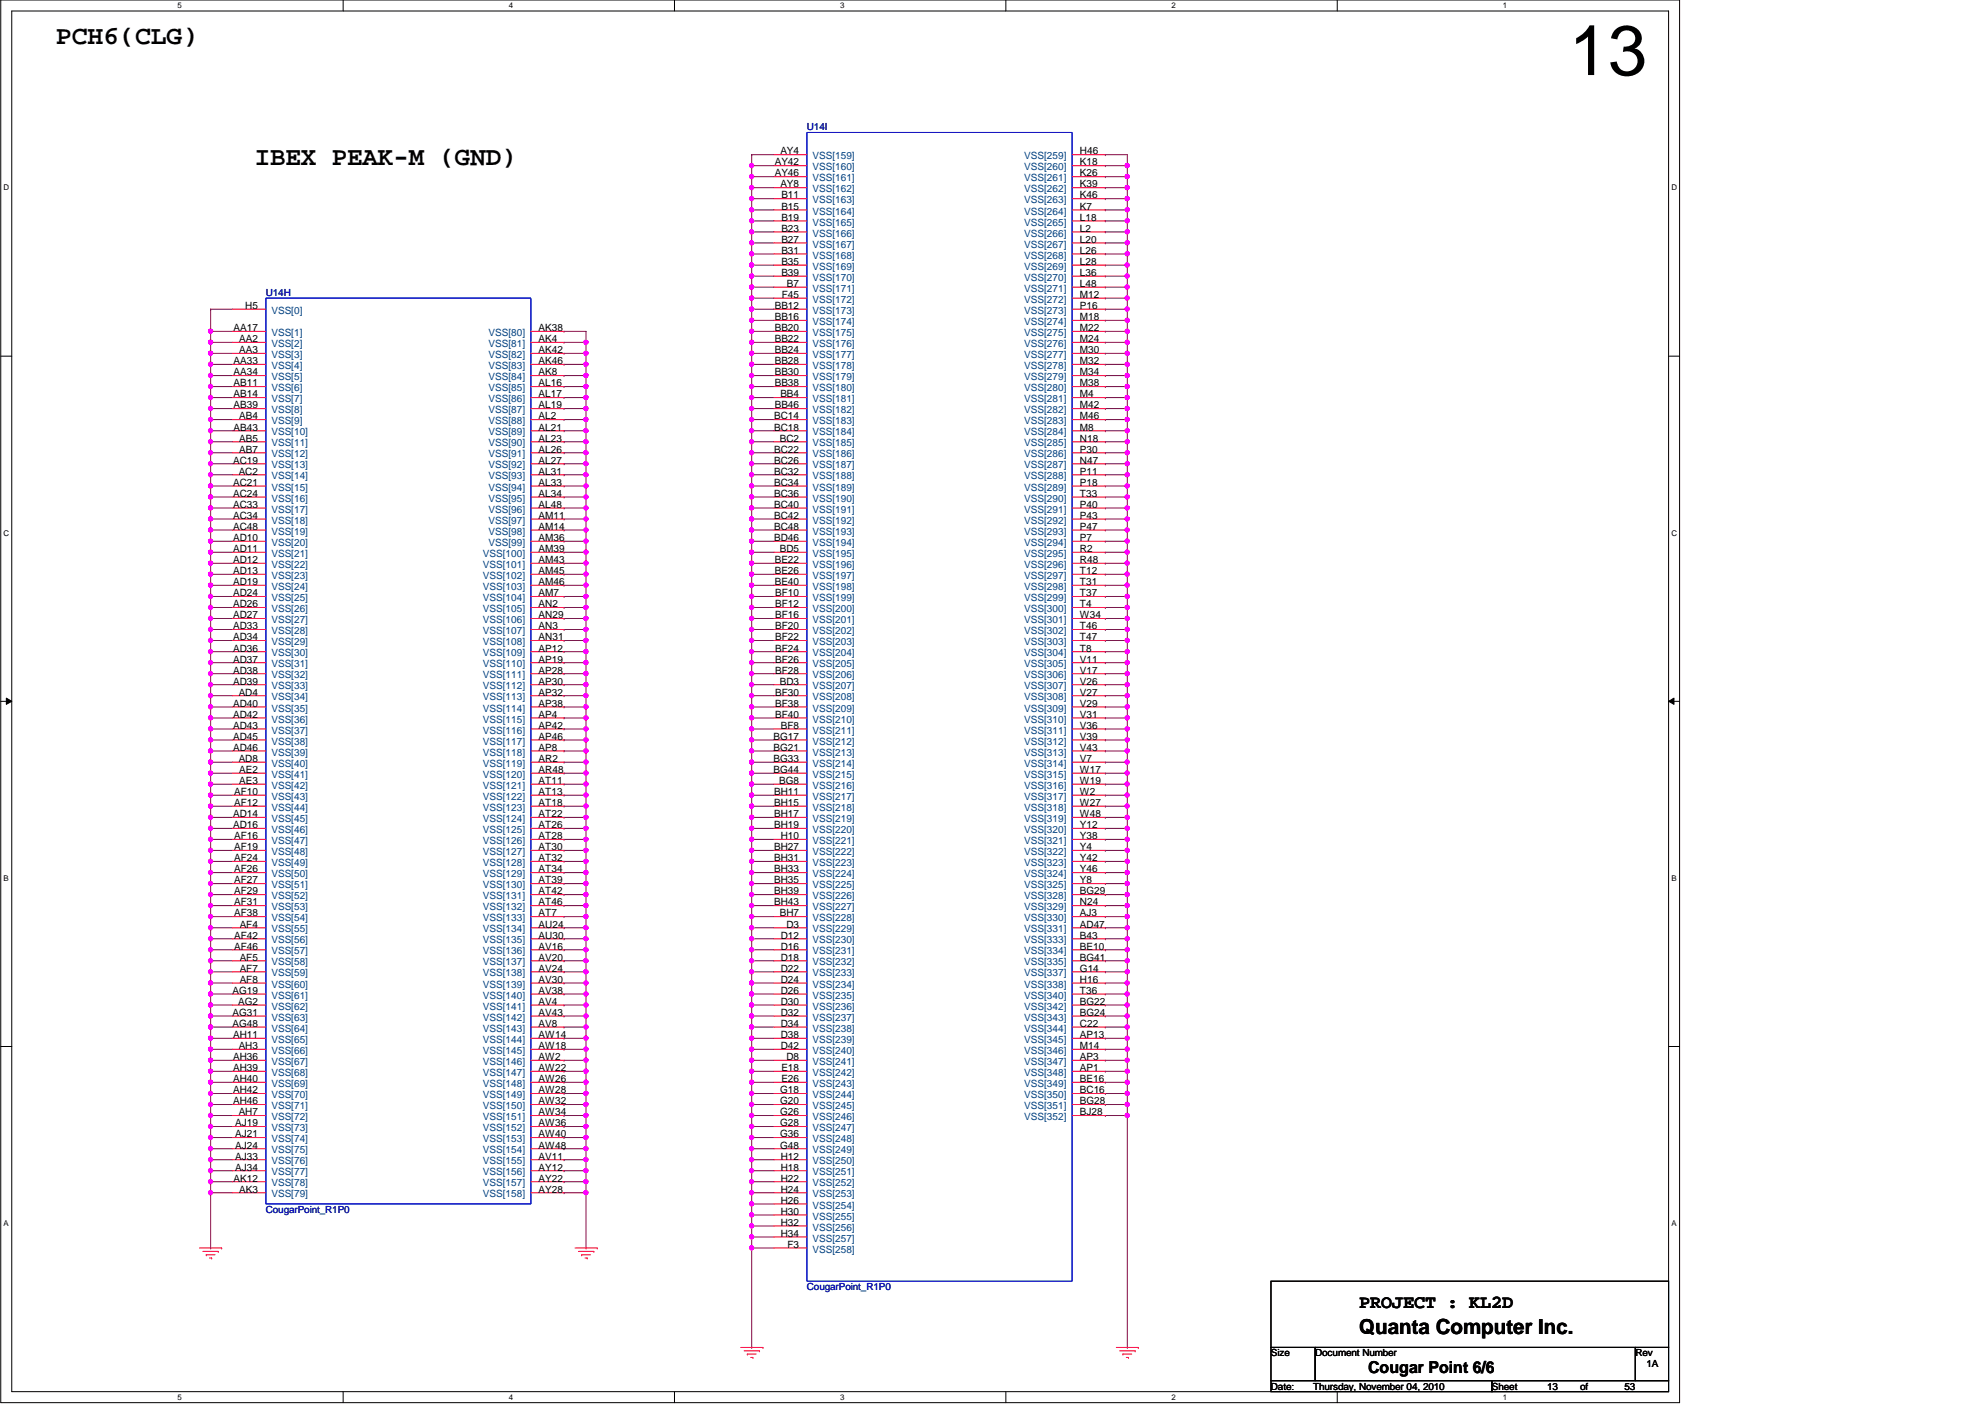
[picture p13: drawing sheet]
<svg xmlns="http://www.w3.org/2000/svg" width="420mm" height="297mm" viewBox="0 0 420 297" stroke-linecap="round" stroke-linejoin="round" font-family="sans-serif">
<defs><g id="words">
<text font-size="14.9" x="332" y="15.9">13</text>
<g font-size="5.6">
<text x="11.8" y="9.3">PCH6(CLG)</text>
<text x="53.9" y="35">IBEX PEAK-M (GND)</text>
</g>
<text font-size="4.4" x="287.6" y="282.2">Quanta Computer Inc.</text>
<text font-size="3.9" x="287.6" y="276.7">PROJECT : KL2D</text>
<text font-size="3.5" x="289.5" y="290.4">Cougar Point 6/6</text>
<g font-size="2.1" fill="#000080">
<text x="170.7" y="27.6">U14I</text>
<text x="56.2" y="62.7">U14H</text>
<text x="56.2" y="256.6">CougarPoint_R1P0</text>
<text x="170.7" y="273">CougarPoint_R1P0</text>
</g>
<g font-size="2.1">
<text x="163.9" y="35">AY42</text>
<text x="165.1" y="32.7">AY4</text>
<text x="228.5" y="32.7">H46</text>
<text x="228.5" y="35">K18</text>
<text x="163.9" y="37.3">AY46</text>
<text x="165.1" y="39.7">AY8</text>
<text x="165.3" y="42">B11</text>
<text x="228.5" y="39.7">K39</text>
<text x="228.5" y="42">K46</text>
<text x="228.5" y="37.3">K26</text>
<text x="165.3" y="44.4">B15</text>
<text x="165.3" y="46.7">B19</text>
<text x="228.5" y="44.4">K7</text>
<text x="228.5" y="46.7">L18</text>
<text x="165.3" y="49">B23</text>
<text x="165.3" y="51.4">B27</text>
<text x="165.3" y="53.7">B31</text>
<text x="228.5" y="49">L2</text>
<text x="228.5" y="51.4">L20</text>
<text x="228.5" y="53.7">L26</text>
<text x="165.3" y="56">B35</text>
<text x="165.3" y="58.4">B39</text>
<text x="228.5" y="56">L28</text>
<text x="228.5" y="58.4">L36</text>
<text x="51.9" y="65.4">H5</text>
<text x="163.9" y="65.4">BB12</text>
<text x="165.4" y="63">F45</text>
<text x="166.5" y="60.7">B7</text>
<text x="228.5" y="60.7">L48</text>
<text x="228.5" y="63">M12</text>
<text x="228.5" y="65.4">P16</text>
<text x="49.4" y="70.1">AA17</text>
<text x="113.9" y="70.1">AK38</text>
<text x="163.9" y="67.7">BB16</text>
<text x="163.9" y="70.1">BB20</text>
<text x="228.5" y="67.7">M18</text>
<text x="228.5" y="70.1">M22</text>
<text x="49.4" y="77">AA33</text>
<text x="50.6" y="72.4">AA2</text>
<text x="50.6" y="74.7">AA3</text>
<text x="113.9" y="72.4">AK4</text>
<text x="113.9" y="74.7">AK42</text>
<text x="113.9" y="77">AK46</text>
<text x="163.9" y="72.4">BB22</text>
<text x="163.9" y="74.7">BB24</text>
<text x="163.9" y="77">BB28</text>
<text x="228.5" y="72.4">M24</text>
<text x="228.5" y="74.7">M30</text>
<text x="228.5" y="77">M32</text>
<text x="49.4" y="79.4">AA34</text>
<text x="49.4" y="81.7">AB11</text>
<text x="113.9" y="79.4">AK8</text>
<text x="113.9" y="81.7">AL16</text>
<text x="163.9" y="79.4">BB30</text>
<text x="163.9" y="81.7">BB38</text>
<text x="228.5" y="79.4">M34</text>
<text x="228.5" y="81.7">M38</text>
<text x="49.4" y="84.1">AB14</text>
<text x="49.4" y="86.4">AB39</text>
<text x="50.6" y="88.7">AB4</text>
<text x="113.9" y="84.1">AL17</text>
<text x="113.9" y="86.4">AL19</text>
<text x="113.9" y="88.7">AL2</text>
<text x="163.8" y="88.7">BC14</text>
<text x="163.9" y="86.4">BB46</text>
<text x="165.1" y="84.1">BB4</text>
<text x="228.5" y="84.1">M4</text>
<text x="228.5" y="86.4">M42</text>
<text x="228.5" y="88.7">M46</text>
<text x="49.4" y="91.1">AB43</text>
<text x="50.6" y="93.4">AB5</text>
<text x="50.6" y="95.8">AB7</text>
<text x="113.9" y="91.1">AL21</text>
<text x="113.9" y="93.4">AL23</text>
<text x="113.9" y="95.8">AL26</text>
<text x="163.8" y="91.1">BC18</text>
<text x="163.8" y="95.8">BC22</text>
<text x="165" y="93.4">BC2</text>
<text x="228.5" y="91.1">M8</text>
<text x="228.5" y="93.4">N18</text>
<text x="228.5" y="95.8">P30</text>
<text x="49.3" y="98.1">AC19</text>
<text x="50.5" y="100.4">AC2</text>
<text x="113.9" y="98.1">AL27</text>
<text x="113.9" y="100.4">AL31</text>
<text x="163.8" y="98.1">BC26</text>
<text x="163.8" y="100.4">BC32</text>
<text x="228.5" y="100.4">P11</text>
<text x="228.5" y="98.1">N47</text>
<text x="49.3" y="102.8">AC21</text>
<text x="49.3" y="105.1">AC24</text>
<text x="49.3" y="107.4">AC33</text>
<text x="113.9" y="107.4">AL48</text>
<text x="113.9" y="105.1">AL34</text>
<text x="113.9" y="102.8">AL33</text>
<text x="163.8" y="102.8">BC34</text>
<text x="163.8" y="105.1">BC36</text>
<text x="163.8" y="107.4">BC40</text>
<text x="228.5" y="102.8">P18</text>
<text x="228.5" y="105.1">T33</text>
<text x="228.5" y="107.4">P40</text>
<text x="49.3" y="109.8">AC34</text>
<text x="49.3" y="112.1">AC48</text>
<text x="113.9" y="109.8">AM11</text>
<text x="113.9" y="112.1">AM14</text>
<text x="163.8" y="109.8">BC42</text>
<text x="163.8" y="112.1">BC48</text>
<text x="228.5" y="109.8">P43</text>
<text x="228.5" y="112.1">P47</text>
<text x="49.3" y="114.5">AD10</text>
<text x="49.3" y="116.8">AD11</text>
<text x="49.3" y="119.1">AD12</text>
<text x="113.9" y="114.5">AM36</text>
<text x="113.9" y="116.8">AM39</text>
<text x="113.9" y="119.1">AM43</text>
<text x="163.8" y="114.5">BD46</text>
<text x="163.9" y="119.1">BE22</text>
<text x="165" y="116.8">BD5</text>
<text x="228.5" y="114.5">P7</text>
<text x="228.5" y="116.8">R2</text>
<text x="228.5" y="119.1">R48</text>
<text x="49.3" y="121.5">AD13</text>
<text x="49.3" y="123.8">AD19</text>
<text x="113.9" y="121.5">AM45</text>
<text x="113.9" y="123.8">AM46</text>
<text x="163.9" y="121.5">BE26</text>
<text x="163.9" y="123.8">BE40</text>
<text x="228.5" y="121.5">T12</text>
<text x="228.5" y="123.8">T31</text>
<text x="49.3" y="126.2">AD24</text>
<text x="49.3" y="128.5">AD26</text>
<text x="49.3" y="130.8">AD27</text>
<text x="113.9" y="126.2">AM7</text>
<text x="113.9" y="128.5">AN2</text>
<text x="113.9" y="130.8">AN29</text>
<text x="164" y="126.2">BF10</text>
<text x="164" y="128.5">BF12</text>
<text x="164" y="130.8">BF16</text>
<text x="228.5" y="126.2">T37</text>
<text x="228.5" y="128.5">T4</text>
<text x="228.5" y="130.8">W34</text>
<text x="49.3" y="133.1">AD33</text>
<text x="49.3" y="135.5">AD34</text>
<text x="49.3" y="137.8">AD36</text>
<text x="113.9" y="133.1">AN3</text>
<text x="113.9" y="135.5">AN31</text>
<text x="113.9" y="137.8">AP12</text>
<text x="164" y="133.1">BF20</text>
<text x="164" y="135.5">BF22</text>
<text x="164" y="137.8">BF24</text>
<text x="228.5" y="133.1">T46</text>
<text x="228.5" y="135.5">T47</text>
<text x="228.5" y="137.8">T8</text>
<text x="49.3" y="140.2">AD37</text>
<text x="49.3" y="142.5">AD38</text>
<text x="113.9" y="140.2">AP19</text>
<text x="113.9" y="142.5">AP28</text>
<text x="164" y="140.2">BF26</text>
<text x="164" y="142.5">BF28</text>
<text x="228.5" y="140.2">V11</text>
<text x="228.5" y="142.5">V17</text>
<text x="49.3" y="144.8">AD39</text>
<text x="49.3" y="149.5">AD40</text>
<text x="50.5" y="147.2">AD4</text>
<text x="113.9" y="144.8">AP30</text>
<text x="113.9" y="147.2">AP32</text>
<text x="113.9" y="149.5">AP38</text>
<text x="164" y="147.2">BF30</text>
<text x="164" y="149.5">BF38</text>
<text x="165" y="144.8">BD3</text>
<text x="228.5" y="144.8">V26</text>
<text x="228.5" y="147.2">V27</text>
<text x="228.5" y="149.5">V29</text>
<text x="49.3" y="151.8">AD42</text>
<text x="49.3" y="154.2">AD43</text>
<text x="113.9" y="154.2">AP42</text>
<text x="113.9" y="151.8">AP4</text>
<text x="164" y="151.8">BF40</text>
<text x="165.2" y="154.2">BF8</text>
<text x="228.5" y="151.8">V31</text>
<text x="228.5" y="154.2">V36</text>
<text x="49.3" y="156.5">AD45</text>
<text x="49.3" y="158.8">AD46</text>
<text x="50.5" y="161.2">AD8</text>
<text x="113.9" y="156.5">AP46</text>
<text x="113.9" y="158.8">AP8</text>
<text x="113.9" y="161.2">AR2</text>
<text x="163.6" y="156.5">BG17</text>
<text x="163.6" y="158.8">BG21</text>
<text x="163.6" y="161.2">BG33</text>
<text x="228.5" y="156.5">V39</text>
<text x="228.5" y="158.8">V43</text>
<text x="228.5" y="161.2">V7</text>
<text x="50.6" y="165.9">AE3</text>
<text x="50.6" y="163.5">AE2</text>
<text x="113.9" y="163.5">AR48</text>
<text x="113.9" y="165.9">AT11</text>
<text x="163.6" y="163.5">BG44</text>
<text x="164.8" y="165.9">BG8</text>
<text x="228.5" y="163.5">W17</text>
<text x="228.5" y="165.9">W19</text>
<text x="49.3" y="172.9">AD14</text>
<text x="49.5" y="168.2">AF10</text>
<text x="49.5" y="170.5">AF12</text>
<text x="113.9" y="168.2">AT13</text>
<text x="113.9" y="170.5">AT18</text>
<text x="113.9" y="172.9">AT22</text>
<text x="163.8" y="168.2">BH11</text>
<text x="163.8" y="170.5">BH15</text>
<text x="163.8" y="172.9">BH17</text>
<text x="228.5" y="168.2">W2</text>
<text x="228.5" y="170.5">W27</text>
<text x="228.5" y="172.9">W48</text>
<text x="49.3" y="175.2">AD16</text>
<text x="49.5" y="177.5">AF16</text>
<text x="49.5" y="179.9">AF19</text>
<text x="113.9" y="175.2">AT26</text>
<text x="113.9" y="177.5">AT28</text>
<text x="113.9" y="179.9">AT30</text>
<text x="163.8" y="175.2">BH19</text>
<text x="163.8" y="179.9">BH27</text>
<text x="165.2" y="177.5">H10</text>
<text x="228.5" y="175.2">Y12</text>
<text x="228.5" y="177.5">Y38</text>
<text x="228.5" y="179.9">Y4</text>
<text x="49.5" y="182.2">AF24</text>
<text x="49.5" y="184.6">AF26</text>
<text x="113.9" y="182.2">AT32</text>
<text x="113.9" y="184.6">AT34</text>
<text x="163.8" y="182.2">BH31</text>
<text x="163.8" y="184.6">BH33</text>
<text x="228.5" y="182.2">Y42</text>
<text x="228.5" y="184.6">Y46</text>
<text x="49.5" y="186.9">AF27</text>
<text x="49.5" y="189.2">AF29</text>
<text x="49.5" y="191.6">AF31</text>
<text x="113.9" y="189.2">AT42</text>
<text x="113.9" y="191.6">AT46</text>
<text x="113.9" y="186.9">AT39</text>
<text x="163.8" y="186.9">BH35</text>
<text x="163.8" y="189.2">BH39</text>
<text x="163.8" y="191.6">BH43</text>
<text x="228.5" y="186.9">Y8</text>
<text x="228.5" y="189.2">BG29</text>
<text x="228.5" y="191.6">N24</text>
<text x="49.5" y="193.9">AF38</text>
<text x="50.7" y="196.3">AF4</text>
<text x="113.9" y="193.9">AT7</text>
<text x="113.9" y="196.3">AU24</text>
<text x="165" y="193.9">BH7</text>
<text x="166.4" y="196.3">D3</text>
<text x="228.5" y="193.9">AJ3</text>
<text x="228.5" y="196.3">AD47</text>
<text x="49.5" y="198.6">AF42</text>
<text x="49.5" y="200.9">AF46</text>
<text x="50.7" y="203.2">AF5</text>
<text x="113.9" y="198.6">AU30</text>
<text x="113.9" y="200.9">AV16</text>
<text x="113.9" y="203.2">AV20</text>
<text x="165.2" y="198.6">D12</text>
<text x="165.2" y="200.9">D16</text>
<text x="165.2" y="203.2">D18</text>
<text x="228.5" y="198.6">B43</text>
<text x="228.5" y="200.9">BE10</text>
<text x="228.5" y="203.2">BG41</text>
<text x="50.7" y="205.6">AF7</text>
<text x="50.7" y="207.9">AF8</text>
<text x="113.9" y="205.6">AV24</text>
<text x="113.9" y="207.9">AV30</text>
<text x="165.2" y="205.6">D22</text>
<text x="165.2" y="207.9">D24</text>
<text x="228.5" y="205.6">G14</text>
<text x="228.5" y="207.9">H16</text>
<text x="49.2" y="210.3">AG19</text>
<text x="49.2" y="214.9">AG31</text>
<text x="50.4" y="212.6">AG2</text>
<text x="113.9" y="210.3">AV38</text>
<text x="113.9" y="212.6">AV4</text>
<text x="113.9" y="214.9">AV43</text>
<text x="165.2" y="210.3">D26</text>
<text x="165.2" y="212.6">D30</text>
<text x="165.2" y="214.9">D32</text>
<text x="228.5" y="210.3">T36</text>
<text x="228.5" y="212.6">BG22</text>
<text x="228.5" y="214.9">BG24</text>
<text x="49.2" y="217.3">AG48</text>
<text x="49.3" y="219.6">AH11</text>
<text x="50.5" y="222">AH3</text>
<text x="113.9" y="217.3">AV8</text>
<text x="113.9" y="219.6">AW14</text>
<text x="113.9" y="222">AW18</text>
<text x="165.2" y="217.3">D34</text>
<text x="165.2" y="219.6">D38</text>
<text x="165.2" y="222">D42</text>
<text x="228.5" y="217.3">C22</text>
<text x="228.5" y="219.6">AP13</text>
<text x="228.5" y="222">M14</text>
<text x="49.3" y="224.3">AH36</text>
<text x="49.3" y="226.6">AH39</text>
<text x="113.9" y="224.3">AW2</text>
<text x="113.9" y="226.6">AW22</text>
<text x="165.3" y="226.6">E18</text>
<text x="166.4" y="224.3">D8</text>
<text x="228.5" y="224.3">AP3</text>
<text x="228.5" y="226.6">AP1</text>
<text x="49.3" y="228.9">AH40</text>
<text x="49.3" y="231.3">AH42</text>
<text x="49.3" y="233.6">AH46</text>
<text x="113.9" y="228.9">AW26</text>
<text x="113.9" y="231.3">AW28</text>
<text x="113.9" y="233.6">AW32</text>
<text x="165" y="231.3">G18</text>
<text x="165" y="233.6">G20</text>
<text x="165.3" y="228.9">E26</text>
<text x="228.5" y="228.9">BE16</text>
<text x="228.5" y="231.3">BC16</text>
<text x="228.5" y="233.6">BG28</text>
<text x="49.8" y="238.3">AJ19</text>
<text x="50.5" y="236">AH7</text>
<text x="113.9" y="236">AW34</text>
<text x="113.9" y="238.3">AW36</text>
<text x="165" y="236">G26</text>
<text x="165" y="238.3">G28</text>
<text x="228.5" y="236">BJ28</text>
<text x="49.8" y="245.3">AJ33</text>
<text x="49.8" y="240.6">AJ21</text>
<text x="49.8" y="243">AJ24</text>
<text x="113.9" y="240.6">AW40</text>
<text x="113.9" y="243">AW48</text>
<text x="113.9" y="245.3">AV11</text>
<text x="165" y="240.6">G36</text>
<text x="165" y="243">G48</text>
<text x="165.2" y="245.3">H12</text>
<text x="49.4" y="250">AK12</text>
<text x="49.8" y="247.6">AJ34</text>
<text x="113.9" y="247.6">AY12</text>
<text x="113.9" y="250">AY22</text>
<text x="165.2" y="247.6">H18</text>
<text x="165.2" y="250">H22</text>
<text x="50.6" y="252.3">AK3</text>
<text x="113.9" y="252.3">AY28</text>
<text x="165.2" y="252.3">H24</text>
<text x="165.2" y="254.7">H26</text>
<text x="165.2" y="257">H30</text>
<text x="165.2" y="259.3">H32</text>
<text x="165.2" y="261.7">H34</text>
<text x="166.6" y="264">F3</text>
<text x="268.9" y="287">Size</text>
<text x="278.2" y="287">Document Number</text>
<text x="346" y="287">Rev</text>
<text x="348.3" y="289.3">1A</text>
<text x="268.9" y="294">Date:</text>
<text x="277.8" y="294">Thursday, November 04, 2010</text>
<text x="315.6" y="294">Sheet</text>
<text x="327.3" y="294">13</text>
<text x="334.3" y="294">of</text>
<text x="343.7" y="294">53</text>
</g>
<g font-size="2.1" fill="#004080">
<text x="171.9" y="33.7">VSS[159]</text>
<text x="216.7" y="33.7">VSS[259]</text>
<text x="171.9" y="36">VSS[160]</text>
<text x="171.9" y="38.4">VSS[161]</text>
<text x="171.9" y="40.7">VSS[162]</text>
<text x="216.7" y="40.7">VSS[262]</text>
<text x="216.7" y="36">VSS[260]</text>
<text x="216.7" y="38.4">VSS[261]</text>
<text x="171.9" y="43">VSS[163]</text>
<text x="171.9" y="45.4">VSS[164]</text>
<text x="171.9" y="47.7">VSS[165]</text>
<text x="216.7" y="45.4">VSS[264]</text>
<text x="216.7" y="47.7">VSS[265]</text>
<text x="216.7" y="43">VSS[263]</text>
<text x="171.9" y="50">VSS[166]</text>
<text x="171.9" y="52.4">VSS[167]</text>
<text x="216.7" y="50">VSS[266]</text>
<text x="216.7" y="52.4">VSS[267]</text>
<text x="171.9" y="54.7">VSS[168]</text>
<text x="171.9" y="57.1">VSS[169]</text>
<text x="171.9" y="59.4">VSS[170]</text>
<text x="216.7" y="54.7">VSS[268]</text>
<text x="216.7" y="57.1">VSS[269]</text>
<text x="216.7" y="59.4">VSS[270]</text>
<text x="171.9" y="61.7">VSS[171]</text>
<text x="171.9" y="64.1">VSS[172]</text>
<text x="216.7" y="61.7">VSS[271]</text>
<text x="216.7" y="64.1">VSS[272]</text>
<text x="57.4" y="71.1">VSS[1]</text>
<text x="57.4" y="66.4">VSS[0]</text>
<text x="103.4" y="71.1">VSS[80]</text>
<text x="171.9" y="66.4">VSS[173]</text>
<text x="171.9" y="68.7">VSS[174]</text>
<text x="171.9" y="71.1">VSS[175]</text>
<text x="216.7" y="66.4">VSS[273]</text>
<text x="216.7" y="68.7">VSS[274]</text>
<text x="216.7" y="71.1">VSS[275]</text>
<text x="57.4" y="73.4">VSS[2]</text>
<text x="57.4" y="75.7">VSS[3]</text>
<text x="103.4" y="73.4">VSS[81]</text>
<text x="103.4" y="75.7">VSS[82]</text>
<text x="171.9" y="73.4">VSS[176]</text>
<text x="171.9" y="75.7">VSS[177]</text>
<text x="216.7" y="73.4">VSS[276]</text>
<text x="216.7" y="75.7">VSS[277]</text>
<text x="57.4" y="80.4">VSS[5]</text>
<text x="57.4" y="82.8">VSS[6]</text>
<text x="57.4" y="78.1">VSS[4]</text>
<text x="103.4" y="78.1">VSS[83]</text>
<text x="103.4" y="80.4">VSS[84]</text>
<text x="103.4" y="82.8">VSS[85]</text>
<text x="171.9" y="78.1">VSS[178]</text>
<text x="171.9" y="80.4">VSS[179]</text>
<text x="171.9" y="82.8">VSS[180]</text>
<text x="216.7" y="78.1">VSS[278]</text>
<text x="216.7" y="80.4">VSS[279]</text>
<text x="216.7" y="82.8">VSS[280]</text>
<text x="57.4" y="85.1">VSS[7]</text>
<text x="57.4" y="87.4">VSS[8]</text>
<text x="57.4" y="89.7">VSS[9]</text>
<text x="103.4" y="85.1">VSS[86]</text>
<text x="103.4" y="87.4">VSS[87]</text>
<text x="103.4" y="89.7">VSS[88]</text>
<text x="171.9" y="85.1">VSS[181]</text>
<text x="171.9" y="87.4">VSS[182]</text>
<text x="171.9" y="89.7">VSS[183]</text>
<text x="216.7" y="85.1">VSS[281]</text>
<text x="216.7" y="87.4">VSS[282]</text>
<text x="216.7" y="89.7">VSS[283]</text>
<text x="57.4" y="92.1">VSS[10]</text>
<text x="57.4" y="94.4">VSS[11]</text>
<text x="103.4" y="92.1">VSS[89]</text>
<text x="103.4" y="94.4">VSS[90]</text>
<text x="171.9" y="92.1">VSS[184]</text>
<text x="171.9" y="94.4">VSS[185]</text>
<text x="216.7" y="92.1">VSS[284]</text>
<text x="216.7" y="94.4">VSS[285]</text>
<text x="57.4" y="96.8">VSS[12]</text>
<text x="57.4" y="99.1">VSS[13]</text>
<text x="57.4" y="101.4">VSS[14]</text>
<text x="103.4" y="96.8">VSS[91]</text>
<text x="103.4" y="99.1">VSS[92]</text>
<text x="103.4" y="101.4">VSS[93]</text>
<text x="171.9" y="96.8">VSS[186]</text>
<text x="171.9" y="99.1">VSS[187]</text>
<text x="171.9" y="101.4">VSS[188]</text>
<text x="216.7" y="96.8">VSS[286]</text>
<text x="216.7" y="101.4">VSS[288]</text>
<text x="216.7" y="99.1">VSS[287]</text>
<text x="57.4" y="103.8">VSS[15]</text>
<text x="57.4" y="106.1">VSS[16]</text>
<text x="103.4" y="106.1">VSS[95]</text>
<text x="103.4" y="103.8">VSS[94]</text>
<text x="171.9" y="103.8">VSS[189]</text>
<text x="171.9" y="106.1">VSS[190]</text>
<text x="216.7" y="103.8">VSS[289]</text>
<text x="216.7" y="106.1">VSS[290]</text>
<text x="57.4" y="108.5">VSS[17]</text>
<text x="57.4" y="110.8">VSS[18]</text>
<text x="57.4" y="113.1">VSS[19]</text>
<text x="103.4" y="108.5">VSS[96]</text>
<text x="103.4" y="110.8">VSS[97]</text>
<text x="103.4" y="113.1">VSS[98]</text>
<text x="171.9" y="108.5">VSS[191]</text>
<text x="171.9" y="110.8">VSS[192]</text>
<text x="171.9" y="113.1">VSS[193]</text>
<text x="216.7" y="108.5">VSS[291]</text>
<text x="216.7" y="110.8">VSS[292]</text>
<text x="216.7" y="113.1">VSS[293]</text>
<text x="57.4" y="115.5">VSS[20]</text>
<text x="57.4" y="117.8">VSS[21]</text>
<text x="102.2" y="117.8">VSS[100]</text>
<text x="103.4" y="115.5">VSS[99]</text>
<text x="171.9" y="115.5">VSS[194]</text>
<text x="171.9" y="117.8">VSS[195]</text>
<text x="216.7" y="115.5">VSS[294]</text>
<text x="216.7" y="117.8">VSS[295]</text>
<text x="57.4" y="120.1">VSS[22]</text>
<text x="57.4" y="122.5">VSS[23]</text>
<text x="57.4" y="124.8">VSS[24]</text>
<text x="102.2" y="122.5">VSS[102]</text>
<text x="102.2" y="124.8">VSS[103]</text>
<text x="102.2" y="120.1">VSS[101]</text>
<text x="171.9" y="120.1">VSS[196]</text>
<text x="171.9" y="122.5">VSS[197]</text>
<text x="171.9" y="124.8">VSS[198]</text>
<text x="216.7" y="120.1">VSS[296]</text>
<text x="216.7" y="122.5">VSS[297]</text>
<text x="216.7" y="124.8">VSS[298]</text>
<text x="57.4" y="127.2">VSS[25]</text>
<text x="57.4" y="129.5">VSS[26]</text>
<text x="57.4" y="131.8">VSS[27]</text>
<text x="102.2" y="127.2">VSS[104]</text>
<text x="102.2" y="129.5">VSS[105]</text>
<text x="102.2" y="131.8">VSS[106]</text>
<text x="171.9" y="127.2">VSS[199]</text>
<text x="171.9" y="129.5">VSS[200]</text>
<text x="171.9" y="131.8">VSS[201]</text>
<text x="216.7" y="127.2">VSS[299]</text>
<text x="216.7" y="129.5">VSS[300]</text>
<text x="216.7" y="131.8">VSS[301]</text>
<text x="57.4" y="134.2">VSS[28]</text>
<text x="57.4" y="136.5">VSS[29]</text>
<text x="102.2" y="134.2">VSS[107]</text>
<text x="102.2" y="136.5">VSS[108]</text>
<text x="171.9" y="134.2">VSS[202]</text>
<text x="171.9" y="136.5">VSS[203]</text>
<text x="216.7" y="134.2">VSS[302]</text>
<text x="216.7" y="136.5">VSS[303]</text>
<text x="57.4" y="138.9">VSS[30]</text>
<text x="57.4" y="141.2">VSS[31]</text>
<text x="57.4" y="143.5">VSS[32]</text>
<text x="102.2" y="138.9">VSS[109]</text>
<text x="102.2" y="141.2">VSS[110]</text>
<text x="102.2" y="143.5">VSS[111]</text>
<text x="171.9" y="138.9">VSS[204]</text>
<text x="171.9" y="141.2">VSS[205]</text>
<text x="171.9" y="143.5">VSS[206]</text>
<text x="216.7" y="138.9">VSS[304]</text>
<text x="216.7" y="141.2">VSS[305]</text>
<text x="216.7" y="143.5">VSS[306]</text>
<text x="57.4" y="145.8">VSS[33]</text>
<text x="57.4" y="148.2">VSS[34]</text>
<text x="102.2" y="145.8">VSS[112]</text>
<text x="102.2" y="148.2">VSS[113]</text>
<text x="171.9" y="145.8">VSS[207]</text>
<text x="171.9" y="148.2">VSS[208]</text>
<text x="216.7" y="145.8">VSS[307]</text>
<text x="216.7" y="148.2">VSS[308]</text>
<text x="57.4" y="150.5">VSS[35]</text>
<text x="57.4" y="152.9">VSS[36]</text>
<text x="57.4" y="155.2">VSS[37]</text>
<text x="102.2" y="150.5">VSS[114]</text>
<text x="102.2" y="155.2">VSS[116]</text>
<text x="102.2" y="152.9">VSS[115]</text>
<text x="171.9" y="150.5">VSS[209]</text>
<text x="171.9" y="152.9">VSS[210]</text>
<text x="171.9" y="155.2">VSS[211]</text>
<text x="216.7" y="150.5">VSS[309]</text>
<text x="216.7" y="152.9">VSS[310]</text>
<text x="216.7" y="155.2">VSS[311]</text>
<text x="57.4" y="157.5">VSS[38]</text>
<text x="57.4" y="159.9">VSS[39]</text>
<text x="102.2" y="157.5">VSS[117]</text>
<text x="102.2" y="159.9">VSS[118]</text>
<text x="171.9" y="157.5">VSS[212]</text>
<text x="171.9" y="159.9">VSS[213]</text>
<text x="216.7" y="157.5">VSS[312]</text>
<text x="216.7" y="159.9">VSS[313]</text>
<text x="57.4" y="162.2">VSS[40]</text>
<text x="57.4" y="166.9">VSS[42]</text>
<text x="57.4" y="164.5">VSS[41]</text>
<text x="102.2" y="162.2">VSS[119]</text>
<text x="102.2" y="164.5">VSS[120]</text>
<text x="102.2" y="166.9">VSS[121]</text>
<text x="171.9" y="162.2">VSS[214]</text>
<text x="171.9" y="164.5">VSS[215]</text>
<text x="171.9" y="166.9">VSS[216]</text>
<text x="216.7" y="162.2">VSS[314]</text>
<text x="216.7" y="164.5">VSS[315]</text>
<text x="216.7" y="166.9">VSS[316]</text>
<text x="57.4" y="169.2">VSS[43]</text>
<text x="57.4" y="171.5">VSS[44]</text>
<text x="57.4" y="173.9">VSS[45]</text>
<text x="102.2" y="169.2">VSS[122]</text>
<text x="102.2" y="171.5">VSS[123]</text>
<text x="102.2" y="173.9">VSS[124]</text>
<text x="171.9" y="169.2">VSS[217]</text>
<text x="171.9" y="171.5">VSS[218]</text>
<text x="171.9" y="173.9">VSS[219]</text>
<text x="216.7" y="169.2">VSS[317]</text>
<text x="216.7" y="171.5">VSS[318]</text>
<text x="216.7" y="173.9">VSS[319]</text>
<text x="57.4" y="176.2">VSS[46]</text>
<text x="57.4" y="178.6">VSS[47]</text>
<text x="102.2" y="176.2">VSS[125]</text>
<text x="102.2" y="178.6">VSS[126]</text>
<text x="171.9" y="176.2">VSS[220]</text>
<text x="171.9" y="178.6">VSS[221]</text>
<text x="216.7" y="176.2">VSS[320]</text>
<text x="216.7" y="178.6">VSS[321]</text>
<text x="57.4" y="180.9">VSS[48]</text>
<text x="57.4" y="183.2">VSS[49]</text>
<text x="57.4" y="185.6">VSS[50]</text>
<text x="102.2" y="180.9">VSS[127]</text>
<text x="102.2" y="183.2">VSS[128]</text>
<text x="102.2" y="185.6">VSS[129]</text>
<text x="171.9" y="180.9">VSS[222]</text>
<text x="171.9" y="183.2">VSS[223]</text>
<text x="171.9" y="185.6">VSS[224]</text>
<text x="216.7" y="180.9">VSS[322]</text>
<text x="216.7" y="183.2">VSS[323]</text>
<text x="216.7" y="185.6">VSS[324]</text>
<text x="57.4" y="187.9">VSS[51]</text>
<text x="57.4" y="190.2">VSS[52]</text>
<text x="102.2" y="190.2">VSS[131]</text>
<text x="102.2" y="187.9">VSS[130]</text>
<text x="171.9" y="187.9">VSS[225]</text>
<text x="171.9" y="190.2">VSS[226]</text>
<text x="216.7" y="187.9">VSS[325]</text>
<text x="216.7" y="190.2">VSS[328]</text>
<text x="57.4" y="192.6">VSS[53]</text>
<text x="57.4" y="194.9">VSS[54]</text>
<text x="57.4" y="197.3">VSS[55]</text>
<text x="102.2" y="192.6">VSS[132]</text>
<text x="102.2" y="194.9">VSS[133]</text>
<text x="102.2" y="197.3">VSS[134]</text>
<text x="171.9" y="192.6">VSS[227]</text>
<text x="171.9" y="194.9">VSS[228]</text>
<text x="171.9" y="197.3">VSS[229]</text>
<text x="216.7" y="192.6">VSS[329]</text>
<text x="216.7" y="194.9">VSS[330]</text>
<text x="216.7" y="197.3">VSS[331]</text>
<text x="57.4" y="199.6">VSS[56]</text>
<text x="57.4" y="201.9">VSS[57]</text>
<text x="102.2" y="199.6">VSS[135]</text>
<text x="102.2" y="201.9">VSS[136]</text>
<text x="171.9" y="199.6">VSS[230]</text>
<text x="171.9" y="201.9">VSS[231]</text>
<text x="216.7" y="199.6">VSS[333]</text>
<text x="216.7" y="201.9">VSS[334]</text>
<text x="57.4" y="206.6">VSS[59]</text>
<text x="57.4" y="209">VSS[60]</text>
<text x="57.4" y="204.3">VSS[58]</text>
<text x="102.2" y="204.3">VSS[137]</text>
<text x="102.2" y="206.6">VSS[138]</text>
<text x="102.2" y="209">VSS[139]</text>
<text x="171.9" y="204.3">VSS[232]</text>
<text x="171.9" y="206.6">VSS[233]</text>
<text x="171.9" y="209">VSS[234]</text>
<text x="216.7" y="204.3">VSS[335]</text>
<text x="216.7" y="206.6">VSS[337]</text>
<text x="216.7" y="209">VSS[338]</text>
<text x="57.4" y="211.3">VSS[61]</text>
<text x="57.4" y="213.6">VSS[62]</text>
<text x="57.4" y="215.9">VSS[63]</text>
<text x="102.2" y="211.3">VSS[140]</text>
<text x="102.2" y="213.6">VSS[141]</text>
<text x="102.2" y="215.9">VSS[142]</text>
<text x="171.9" y="211.3">VSS[235]</text>
<text x="171.9" y="213.6">VSS[236]</text>
<text x="171.9" y="215.9">VSS[237]</text>
<text x="216.7" y="211.3">VSS[340]</text>
<text x="216.7" y="213.6">VSS[342]</text>
<text x="216.7" y="215.9">VSS[343]</text>
<text x="57.4" y="218.3">VSS[64]</text>
<text x="57.4" y="220.6">VSS[65]</text>
<text x="102.2" y="218.3">VSS[143]</text>
<text x="102.2" y="220.6">VSS[144]</text>
<text x="171.9" y="218.3">VSS[238]</text>
<text x="171.9" y="220.6">VSS[239]</text>
<text x="216.7" y="218.3">VSS[344]</text>
<text x="216.7" y="220.6">VSS[345]</text>
<text x="57.4" y="223">VSS[66]</text>
<text x="57.4" y="225.3">VSS[67]</text>
<text x="57.4" y="227.6">VSS[68]</text>
<text x="102.2" y="223">VSS[145]</text>
<text x="102.2" y="225.3">VSS[146]</text>
<text x="102.2" y="227.6">VSS[147]</text>
<text x="171.9" y="223">VSS[240]</text>
<text x="171.9" y="225.3">VSS[241]</text>
<text x="171.9" y="227.6">VSS[242]</text>
<text x="216.7" y="223">VSS[346]</text>
<text x="216.7" y="225.3">VSS[347]</text>
<text x="216.7" y="227.6">VSS[348]</text>
<text x="57.4" y="230">VSS[69]</text>
<text x="57.4" y="232.3">VSS[70]</text>
<text x="102.2" y="230">VSS[148]</text>
<text x="102.2" y="232.3">VSS[149]</text>
<text x="171.9" y="230">VSS[243]</text>
<text x="171.9" y="232.3">VSS[244]</text>
<text x="216.7" y="230">VSS[349]</text>
<text x="216.7" y="232.3">VSS[350]</text>
<text x="57.4" y="234.7">VSS[71]</text>
<text x="57.4" y="237">VSS[72]</text>
<text x="57.4" y="239.3">VSS[73]</text>
<text x="102.2" y="234.7">VSS[150]</text>
<text x="102.2" y="237">VSS[151]</text>
<text x="102.2" y="239.3">VSS[152]</text>
<text x="171.9" y="234.7">VSS[245]</text>
<text x="171.9" y="237">VSS[246]</text>
<text x="171.9" y="239.3">VSS[247]</text>
<text x="216.7" y="234.7">VSS[351]</text>
<text x="216.7" y="237">VSS[352]</text>
<text x="57.4" y="241.6">VSS[74]</text>
<text x="57.4" y="244">VSS[75]</text>
<text x="102.2" y="241.6">VSS[153]</text>
<text x="102.2" y="244">VSS[154]</text>
<text x="171.9" y="241.6">VSS[248]</text>
<text x="171.9" y="244">VSS[249]</text>
<text x="57.4" y="246.3">VSS[76]</text>
<text x="57.4" y="248.7">VSS[77]</text>
<text x="57.4" y="251">VSS[78]</text>
<text x="102.2" y="246.3">VSS[155]</text>
<text x="102.2" y="248.7">VSS[156]</text>
<text x="102.2" y="251">VSS[157]</text>
<text x="171.9" y="246.3">VSS[250]</text>
<text x="171.9" y="248.7">VSS[251]</text>
<text x="171.9" y="251">VSS[252]</text>
<text x="57.4" y="253.3">VSS[79]</text>
<text x="102.2" y="253.3">VSS[158]</text>
<text x="171.9" y="253.3">VSS[253]</text>
<text x="171.9" y="255.7">VSS[254]</text>
<text x="171.9" y="258">VSS[255]</text>
<text x="171.9" y="260.3">VSS[256]</text>
<text x="171.9" y="262.7">VSS[257]</text>
<text x="171.9" y="265">VSS[258]</text>
</g>
<g font-size="1.7">
<text x="37.5" y="1.7">5</text>
<text x="107.6" y="1.7">4</text>
<text x="177.7" y="1.7">3</text>
<text x="247.9" y="1.7">2</text>
<text x="318" y="1.7">1</text>
<text x=".8" y="40.3">D</text>
<text x="353.6" y="40.3">D</text>
<text x=".8" y="113.3">C</text>
<text x="353.6" y="113.3">C</text>
<text x=".8" y="186.4">B</text>
<text x="353.6" y="186.4">B</text>
<text x=".8" y="259.4">A</text>
<text x="353.6" y="259.4">A</text>
<text x="37.5" y="296.2">5</text>
<text x="107.6" y="296.2">4</text>
<text x="177.7" y="296.2">3</text>
<text x="247.9" y="296.2">2</text>
<text x="318" y="296.2">1</text>
</g>
</g></defs>
<path d="M.2 0h355.1v296.8h-355.1zM2.5 2.3h350.5v292.1h-350.5z" fill="none" stroke="#000" stroke-width=".21"/>
<g fill="#fff">
<path d="M37.5 .3h1v1.8h-1z"/>
<path d="M37.5 294.7h1v1.8h-1z"/>
</g>
<path d="M72.6 0v2.3M72.6 294.4v2.4" fill="none" stroke="#000" stroke-width=".21"/>
<g fill="#fff">
<path d="M107.6 .3h1v1.8h-1z"/>
<path d="M107.6 294.7h1v1.8h-1z"/>
</g>
<path d="M142.7 0v2.3M142.7 294.4v2.4" fill="none" stroke="#000" stroke-width=".21"/>
<g fill="#fff">
<path d="M177.7 .3h1v1.8h-1z"/>
<path d="M177.7 294.7h1v1.8h-1z"/>
</g>
<path d="M212.8 0v2.3M212.8 294.4v2.4" fill="none" stroke="#000" stroke-width=".21"/>
<g fill="#fff">
<path d="M247.9 .3h.9v1.8h-.9z"/>
<path d="M247.9 294.7h.9v1.8h-.9z"/>
</g>
<path d="M282.9 0v2.3M282.9 294.4v2.4" fill="none" stroke="#000" stroke-width=".21"/>
<g fill="#fff">
<path d="M318 .3h.9v1.8h-.9z"/>
<path d="M318 294.7h.9v1.8h-.9z"/>
<path d="M.8 38.8h1.1v1.9h-1.1z"/>
<path d="M353.6 38.8h1.2v1.9h-1.2z"/>
<path d="M.8 111.8h1.1v1.9h-1.1z"/>
<path d="M353.6 111.8h1.2v1.9h-1.2z"/>
</g>
<path d="M.2 75.4h2.3M353 75.4h2.3" fill="none" stroke="#000" stroke-width=".21"/>
<g fill="#fff">
<path d="M.8 184.9h1.1v1.8h-1.1z"/>
<path d="M353.6 184.9h1.1v1.8h-1.1z"/>
</g>
<path d="M.2 148.4h2.3M1.3 147.7l1.2 .7-1.2 .6zM353 148.4l1.1-.7v1.3zM353 148.4h2.3" fill="none" stroke="#000" stroke-width=".21"/>
<path d="M1.3 147.7l1.2 .7-1.2 .6zM353 148.4l1.1-.7v1.3z" fill="#000"/>
<g fill="#fff">
<path d="M.8 257.9h1.1v1.9h-1.1z"/>
<path d="M353.6 257.9h1.1v1.9h-1.1z"/>
</g>
<path d="M.2 221.4h2.3M353 221.4h2.3" fill="none" stroke="#000" stroke-width=".21"/>
<path d="M44.6 65.4h.1M44.6 70.1h.1M44.6 65.4h4.6M44.6 70.1h4.6" fill="none" stroke="#800040" stroke-width=".21"/>
<circle cx="44.5" cy="70.1" r=".45" fill="#f0f"/>
<circle cx="44.5" cy="70.1" r=".45" fill="none" stroke="#f0f" stroke-width=".21"/>
<path d="M44.6 72.4h.1M44.6 72.4h4.6" fill="none" stroke="#800040" stroke-width=".21"/>
<circle cx="44.5" cy="72.4" r=".45" fill="#f0f"/>
<circle cx="44.5" cy="72.4" r=".45" fill="none" stroke="#f0f" stroke-width=".21"/>
<path d="M44.6 74.8h.1M44.6 74.8h4.6" fill="none" stroke="#800040" stroke-width=".21"/>
<circle cx="44.5" cy="74.7" r=".45" fill="#f0f"/>
<circle cx="44.5" cy="74.7" r=".45" fill="none" stroke="#f0f" stroke-width=".21"/>
<path d="M44.6 77.1h.1M44.6 77.1h4.6" fill="none" stroke="#800040" stroke-width=".21"/>
<circle cx="44.5" cy="77.1" r=".45" fill="#f0f"/>
<circle cx="44.5" cy="77.1" r=".45" fill="none" stroke="#f0f" stroke-width=".21"/>
<path d="M44.6 79.5h.1M44.6 79.5h4.6" fill="none" stroke="#800040" stroke-width=".21"/>
<circle cx="44.5" cy="79.4" r=".45" fill="#f0f"/>
<circle cx="44.5" cy="79.4" r=".45" fill="none" stroke="#f0f" stroke-width=".21"/>
<path d="M44.6 81.8h.1M44.6 81.8h4.6" fill="none" stroke="#800040" stroke-width=".21"/>
<circle cx="44.5" cy="81.8" r=".45" fill="#f0f"/>
<circle cx="44.5" cy="81.8" r=".45" fill="none" stroke="#f0f" stroke-width=".21"/>
<path d="M44.6 84.1h.1M44.6 84.1h4.6" fill="none" stroke="#800040" stroke-width=".21"/>
<circle cx="44.5" cy="84.1" r=".45" fill="#f0f"/>
<circle cx="44.5" cy="84.1" r=".45" fill="none" stroke="#f0f" stroke-width=".21"/>
<path d="M44.6 86.4h.1M44.6 86.4h4.6" fill="none" stroke="#800040" stroke-width=".21"/>
<circle cx="44.5" cy="86.4" r=".45" fill="#f0f"/>
<circle cx="44.5" cy="86.4" r=".45" fill="none" stroke="#f0f" stroke-width=".21"/>
<path d="M44.6 88.8h.1M44.6 88.8h4.6" fill="none" stroke="#800040" stroke-width=".21"/>
<circle cx="44.5" cy="88.7" r=".45" fill="#f0f"/>
<circle cx="44.5" cy="88.7" r=".45" fill="none" stroke="#f0f" stroke-width=".21"/>
<path d="M44.6 91.1h.1M44.6 93.5h.1M44.6 95.8h.1M44.6 98.1h.1M44.6 91.1h4.6M44.6 93.5h4.6M44.6 95.8h4.6M44.6 98.1h4.6" fill="none" stroke="#800040" stroke-width=".21"/>
<circle cx="44.5" cy="98.1" r=".45" fill="#f0f"/>
<circle cx="44.5" cy="98.1" r=".45" fill="none" stroke="#f0f" stroke-width=".21"/>
<path d="M44.6 100.5h.1M44.6 100.5h4.6" fill="none" stroke="#800040" stroke-width=".21"/>
<circle cx="44.5" cy="100.4" r=".45" fill="#f0f"/>
<circle cx="44.5" cy="100.4" r=".45" fill="none" stroke="#f0f" stroke-width=".21"/>
<path d="M44.6 102.8h.1M44.6 102.8h4.6" fill="none" stroke="#800040" stroke-width=".21"/>
<circle cx="44.5" cy="102.8" r=".45" fill="#f0f"/>
<circle cx="44.5" cy="102.8" r=".45" fill="none" stroke="#f0f" stroke-width=".21"/>
<path d="M44.6 105.2h.1M44.6 105.2h4.6" fill="none" stroke="#800040" stroke-width=".21"/>
<circle cx="44.5" cy="105.1" r=".45" fill="#f0f"/>
<circle cx="44.5" cy="105.1" r=".45" fill="none" stroke="#f0f" stroke-width=".21"/>
<path d="M44.6 107.5h.1M44.6 107.5h4.6" fill="none" stroke="#800040" stroke-width=".21"/>
<circle cx="44.5" cy="107.5" r=".45" fill="#f0f"/>
<circle cx="44.5" cy="107.5" r=".45" fill="none" stroke="#f0f" stroke-width=".21"/>
<path d="M44.6 109.8h.1M44.6 109.8h4.6" fill="none" stroke="#800040" stroke-width=".21"/>
<circle cx="44.5" cy="109.8" r=".45" fill="#f0f"/>
<circle cx="44.5" cy="109.8" r=".45" fill="none" stroke="#f0f" stroke-width=".21"/>
<path d="M44.6 112.1h.1M44.6 112.1h4.6" fill="none" stroke="#800040" stroke-width=".21"/>
<circle cx="44.5" cy="112.1" r=".45" fill="#f0f"/>
<circle cx="44.5" cy="112.1" r=".45" fill="none" stroke="#f0f" stroke-width=".21"/>
<path d="M44.6 114.5h.1M44.6 114.5h4.6" fill="none" stroke="#800040" stroke-width=".21"/>
<circle cx="44.5" cy="114.5" r=".45" fill="#f0f"/>
<circle cx="44.5" cy="114.5" r=".45" fill="none" stroke="#f0f" stroke-width=".21"/>
<path d="M44.6 116.8h.1M44.6 119.2h.1M44.6 116.8h4.6M44.6 119.2h4.6M44.6 121.5h.1M44.6 121.5h4.6" fill="none" stroke="#800040" stroke-width=".21"/>
<circle cx="44.5" cy="121.5" r=".45" fill="#f0f"/>
<circle cx="44.5" cy="121.5" r=".45" fill="none" stroke="#f0f" stroke-width=".21"/>
<path d="M44.6 123.8h.1M44.6 123.8h4.6" fill="none" stroke="#800040" stroke-width=".21"/>
<circle cx="44.5" cy="123.8" r=".45" fill="#f0f"/>
<circle cx="44.5" cy="123.8" r=".45" fill="none" stroke="#f0f" stroke-width=".21"/>
<path d="M44.6 126.2h.1M44.6 126.2h4.6" fill="none" stroke="#800040" stroke-width=".21"/>
<circle cx="44.5" cy="126.2" r=".45" fill="#f0f"/>
<circle cx="44.5" cy="126.2" r=".45" fill="none" stroke="#f0f" stroke-width=".21"/>
<path d="M44.6 128.5h.1M44.6 128.5h4.6" fill="none" stroke="#800040" stroke-width=".21"/>
<circle cx="44.5" cy="128.5" r=".45" fill="#f0f"/>
<circle cx="44.5" cy="128.5" r=".45" fill="none" stroke="#f0f" stroke-width=".21"/>
<path d="M44.6 130.9h.1M44.6 130.9h4.6" fill="none" stroke="#800040" stroke-width=".21"/>
<circle cx="44.5" cy="130.8" r=".45" fill="#f0f"/>
<circle cx="44.5" cy="130.8" r=".45" fill="none" stroke="#f0f" stroke-width=".21"/>
<path d="M44.6 133.2h.1M44.6 133.2h4.6" fill="none" stroke="#800040" stroke-width=".21"/>
<circle cx="44.5" cy="133.2" r=".45" fill="#f0f"/>
<circle cx="44.5" cy="133.2" r=".45" fill="none" stroke="#f0f" stroke-width=".21"/>
<path d="M44.6 135.5h.1M44.6 135.5h4.6" fill="none" stroke="#800040" stroke-width=".21"/>
<circle cx="44.5" cy="135.5" r=".45" fill="#f0f"/>
<circle cx="44.5" cy="135.5" r=".45" fill="none" stroke="#f0f" stroke-width=".21"/>
<path d="M44.6 137.9h.1M44.6 137.9h4.6M44.6 140.2h.1M44.6 142.5h.1M44.6 144.9h.1M44.6 140.2h4.6M44.6 142.5h4.6M44.6 144.9h4.6" fill="none" stroke="#800040" stroke-width=".21"/>
<circle cx="44.5" cy="144.8" r=".45" fill="#f0f"/>
<circle cx="44.5" cy="144.8" r=".45" fill="none" stroke="#f0f" stroke-width=".21"/>
<path d="M44.6 147.2h.1M44.6 147.2h4.6" fill="none" stroke="#800040" stroke-width=".21"/>
<circle cx="44.5" cy="147.2" r=".45" fill="#f0f"/>
<circle cx="44.5" cy="147.2" r=".45" fill="none" stroke="#f0f" stroke-width=".21"/>
<path d="M44.6 149.6h.1M44.6 149.6h4.6" fill="none" stroke="#800040" stroke-width=".21"/>
<circle cx="44.5" cy="149.5" r=".45" fill="#f0f"/>
<circle cx="44.5" cy="149.5" r=".45" fill="none" stroke="#f0f" stroke-width=".21"/>
<path d="M44.6 151.9h.1M44.6 151.9h4.6" fill="none" stroke="#800040" stroke-width=".21"/>
<circle cx="44.5" cy="151.9" r=".45" fill="#f0f"/>
<circle cx="44.5" cy="151.9" r=".45" fill="none" stroke="#f0f" stroke-width=".21"/>
<path d="M44.6 154.2h.1M44.6 154.2h4.6" fill="none" stroke="#800040" stroke-width=".21"/>
<circle cx="44.5" cy="154.2" r=".45" fill="#f0f"/>
<circle cx="44.5" cy="154.2" r=".45" fill="none" stroke="#f0f" stroke-width=".21"/>
<path d="M44.6 156.5h.1M44.6 156.5h4.6" fill="none" stroke="#800040" stroke-width=".21"/>
<circle cx="44.5" cy="156.5" r=".45" fill="#f0f"/>
<circle cx="44.5" cy="156.5" r=".45" fill="none" stroke="#f0f" stroke-width=".21"/>
<path d="M44.6 158.9h.1M44.6 158.9h4.6" fill="none" stroke="#800040" stroke-width=".21"/>
<circle cx="44.5" cy="158.9" r=".45" fill="#f0f"/>
<circle cx="44.5" cy="158.9" r=".45" fill="none" stroke="#f0f" stroke-width=".21"/>
<path d="M44.6 161.2h.1M44.6 161.2h4.6" fill="none" stroke="#800040" stroke-width=".21"/>
<circle cx="44.5" cy="161.2" r=".45" fill="#f0f"/>
<circle cx="44.5" cy="161.2" r=".45" fill="none" stroke="#f0f" stroke-width=".21"/>
<path d="M44.6 163.6h.1M44.6 165.9h.1M44.6 168.2h.1M44.6 163.6h4.6M44.6 165.9h4.6M44.6 168.2h4.6" fill="none" stroke="#800040" stroke-width=".21"/>
<circle cx="44.5" cy="168.2" r=".45" fill="#f0f"/>
<circle cx="44.5" cy="168.2" r=".45" fill="none" stroke="#f0f" stroke-width=".21"/>
<path d="M44.6 170.6h.1M44.6 170.6h4.6" fill="none" stroke="#800040" stroke-width=".21"/>
<circle cx="44.5" cy="170.5" r=".45" fill="#f0f"/>
<circle cx="44.5" cy="170.5" r=".45" fill="none" stroke="#f0f" stroke-width=".21"/>
<path d="M44.6 172.9h.1M44.6 172.9h4.6" fill="none" stroke="#800040" stroke-width=".21"/>
<circle cx="44.5" cy="172.9" r=".45" fill="#f0f"/>
<circle cx="44.5" cy="172.9" r=".45" fill="none" stroke="#f0f" stroke-width=".21"/>
<path d="M44.6 175.3h.1M44.6 175.3h4.6" fill="none" stroke="#800040" stroke-width=".21"/>
<circle cx="44.5" cy="175.2" r=".45" fill="#f0f"/>
<circle cx="44.5" cy="175.2" r=".45" fill="none" stroke="#f0f" stroke-width=".21"/>
<path d="M44.6 177.6h.1M44.6 177.6h4.6" fill="none" stroke="#800040" stroke-width=".21"/>
<circle cx="44.5" cy="177.6" r=".45" fill="#f0f"/>
<circle cx="44.5" cy="177.6" r=".45" fill="none" stroke="#f0f" stroke-width=".21"/>
<path d="M44.6 179.9h.1M44.6 179.9h4.6" fill="none" stroke="#800040" stroke-width=".21"/>
<circle cx="44.5" cy="179.9" r=".45" fill="#f0f"/>
<circle cx="44.5" cy="179.9" r=".45" fill="none" stroke="#f0f" stroke-width=".21"/>
<path d="M44.6 182.2h.1M44.6 182.2h4.6" fill="none" stroke="#800040" stroke-width=".21"/>
<circle cx="44.5" cy="182.2" r=".45" fill="#f0f"/>
<circle cx="44.5" cy="182.2" r=".45" fill="none" stroke="#f0f" stroke-width=".21"/>
<path d="M44.6 184.6h.1M44.6 186.9h.1M44.6 189.3h.1M44.6 191.6h.1M44.6 184.6h4.6M44.6 186.9h4.6M44.6 189.3h4.6M44.6 191.6h4.6" fill="none" stroke="#800040" stroke-width=".21"/>
<circle cx="44.5" cy="191.6" r=".45" fill="#f0f"/>
<circle cx="44.5" cy="191.6" r=".45" fill="none" stroke="#f0f" stroke-width=".21"/>
<path d="M44.6 193.9h.1M44.6 193.9h4.6" fill="none" stroke="#800040" stroke-width=".21"/>
<circle cx="44.5" cy="193.9" r=".45" fill="#f0f"/>
<circle cx="44.5" cy="193.9" r=".45" fill="none" stroke="#f0f" stroke-width=".21"/>
<path d="M44.6 196.3h.1M44.6 196.3h4.6" fill="none" stroke="#800040" stroke-width=".21"/>
<circle cx="44.5" cy="196.3" r=".45" fill="#f0f"/>
<circle cx="44.5" cy="196.3" r=".45" fill="none" stroke="#f0f" stroke-width=".21"/>
<path d="M44.6 198.6h.1M44.6 198.6h4.6" fill="none" stroke="#800040" stroke-width=".21"/>
<circle cx="44.5" cy="198.6" r=".45" fill="#f0f"/>
<circle cx="44.5" cy="198.6" r=".45" fill="none" stroke="#f0f" stroke-width=".21"/>
<path d="M44.6 201h.1M44.6 201h4.6" fill="none" stroke="#800040" stroke-width=".21"/>
<circle cx="44.5" cy="200.9" r=".45" fill="#f0f"/>
<circle cx="44.5" cy="200.9" r=".45" fill="none" stroke="#f0f" stroke-width=".21"/>
<path d="M44.6 203.3h.1M44.6 203.3h4.6" fill="none" stroke="#800040" stroke-width=".21"/>
<circle cx="44.5" cy="203.3" r=".45" fill="#f0f"/>
<circle cx="44.5" cy="203.3" r=".45" fill="none" stroke="#f0f" stroke-width=".21"/>
<path d="M44.6 205.6h.1M44.6 205.6h4.6" fill="none" stroke="#800040" stroke-width=".21"/>
<circle cx="44.5" cy="205.6" r=".45" fill="#f0f"/>
<circle cx="44.5" cy="205.6" r=".45" fill="none" stroke="#f0f" stroke-width=".21"/>
<path d="M44.6 208h.1M44.6 208h4.6" fill="none" stroke="#800040" stroke-width=".21"/>
<circle cx="44.5" cy="208" r=".45" fill="#f0f"/>
<circle cx="44.5" cy="208" r=".45" fill="none" stroke="#f0f" stroke-width=".21"/>
<path d="M44.6 210.3h.1M44.6 210.3h4.6" fill="none" stroke="#800040" stroke-width=".21"/>
<circle cx="44.5" cy="210.3" r=".45" fill="#f0f"/>
<circle cx="44.5" cy="210.3" r=".45" fill="none" stroke="#f0f" stroke-width=".21"/>
<path d="M44.6 212.6h.1M44.6 212.6h4.6" fill="none" stroke="#800040" stroke-width=".21"/>
<circle cx="44.5" cy="212.6" r=".45" fill="#f0f"/>
<circle cx="44.5" cy="212.6" r=".45" fill="none" stroke="#f0f" stroke-width=".21"/>
<path d="M44.6 215h.1M44.6 215h4.6" fill="none" stroke="#800040" stroke-width=".21"/>
<circle cx="44.5" cy="214.9" r=".45" fill="#f0f"/>
<circle cx="44.5" cy="214.9" r=".45" fill="none" stroke="#f0f" stroke-width=".21"/>
<path d="M44.6 217.3h.1M44.6 217.3h4.6" fill="none" stroke="#800040" stroke-width=".21"/>
<circle cx="44.5" cy="217.3" r=".45" fill="#f0f"/>
<circle cx="44.5" cy="217.3" r=".45" fill="none" stroke="#f0f" stroke-width=".21"/>
<path d="M44.6 219.7h.1M44.6 219.7h4.6M44.6 222h.1M44.6 224.3h.1M44.6 222h4.6M44.6 224.3h4.6" fill="none" stroke="#800040" stroke-width=".21"/>
<circle cx="44.5" cy="224.3" r=".45" fill="#f0f"/>
<circle cx="44.5" cy="224.3" r=".45" fill="none" stroke="#f0f" stroke-width=".21"/>
<path d="M44.6 226.7h.1M44.6 226.7h4.6" fill="none" stroke="#800040" stroke-width=".21"/>
<circle cx="44.5" cy="226.6" r=".45" fill="#f0f"/>
<circle cx="44.5" cy="226.6" r=".45" fill="none" stroke="#f0f" stroke-width=".21"/>
<path d="M44.6 229h.1M44.6 231.4h.1M44.6 229h4.6M44.6 231.4h4.6" fill="none" stroke="#800040" stroke-width=".21"/>
<circle cx="44.5" cy="231.3" r=".45" fill="#f0f"/>
<circle cx="44.5" cy="231.3" r=".45" fill="none" stroke="#f0f" stroke-width=".21"/>
<path d="M44.6 233.7h.1M44.6 233.7h4.6" fill="none" stroke="#800040" stroke-width=".21"/>
<circle cx="44.5" cy="233.7" r=".45" fill="#f0f"/>
<circle cx="44.5" cy="233.7" r=".45" fill="none" stroke="#f0f" stroke-width=".21"/>
<path d="M44.6 236h.1M44.6 238.3h.1M44.6 236h4.6M44.6 238.3h4.6" fill="none" stroke="#800040" stroke-width=".21"/>
<circle cx="44.5" cy="238.3" r=".45" fill="#f0f"/>
<circle cx="44.5" cy="238.3" r=".45" fill="none" stroke="#f0f" stroke-width=".21"/>
<path d="M44.6 240.7h.1M44.6 240.7h4.6" fill="none" stroke="#800040" stroke-width=".21"/>
<circle cx="44.5" cy="240.6" r=".45" fill="#f0f"/>
<circle cx="44.5" cy="240.6" r=".45" fill="none" stroke="#f0f" stroke-width=".21"/>
<path d="M44.6 243h.1M44.6 243h4.6" fill="none" stroke="#800040" stroke-width=".21"/>
<circle cx="44.5" cy="243" r=".45" fill="#f0f"/>
<circle cx="44.5" cy="243" r=".45" fill="none" stroke="#f0f" stroke-width=".21"/>
<path d="M44.6 245.4h.1M44.6 247.7h.1M44.6 250h.1M44.6 245.4h4.6M44.6 247.7h4.6M44.6 250h4.6" fill="none" stroke="#800040" stroke-width=".21"/>
<circle cx="44.5" cy="250" r=".45" fill="#f0f"/>
<circle cx="44.5" cy="250" r=".45" fill="none" stroke="#f0f" stroke-width=".21"/>
<path d="M44.6 252.3h.1M44.6 252.3h4.6" fill="none" stroke="#800040" stroke-width=".21"/>
<circle cx="44.5" cy="252.3" r=".45" fill="#f0f"/>
<circle cx="44.5" cy="252.3" r=".45" fill="none" stroke="#f0f" stroke-width=".21"/>
<path d="M44.6 70.1h.1M44.6 65.4v4.7M44.6 219.7v4.6M44.6 224.3h.1M44.6 222h.1" fill="none" stroke="#800040" stroke-width=".21"/>
<circle cx="44.5" cy="222" r=".45" fill="#f0f"/>
<circle cx="44.5" cy="222" r=".45" fill="none" stroke="#f0f" stroke-width=".21"/>
<path d="M44.6 168.2h.1M44.6 165.9h.1M44.6 163.6v4.6" fill="none" stroke="#800040" stroke-width=".21"/>
<circle cx="44.5" cy="165.9" r=".45" fill="#f0f"/>
<circle cx="44.5" cy="165.9" r=".45" fill="none" stroke="#f0f" stroke-width=".21"/>
<path d="M44.6 93.5h.1M44.6 91.1v2.4" fill="none" stroke="#800040" stroke-width=".21"/>
<circle cx="44.5" cy="93.4" r=".45" fill="#f0f"/>
<circle cx="44.5" cy="93.4" r=".45" fill="none" stroke="#f0f" stroke-width=".21"/>
<path d="M44.6 91.1h.1M44.6 88.8v2.3" fill="none" stroke="#800040" stroke-width=".21"/>
<circle cx="44.5" cy="91.1" r=".45" fill="#f0f"/>
<circle cx="44.5" cy="91.1" r=".45" fill="none" stroke="#f0f" stroke-width=".21"/>
<path d="M44.6 88.8h.1M44.6 86.4v2.4M44.6 191.6h.1M44.6 189.3h.1M44.6 186.9v4.7" fill="none" stroke="#800040" stroke-width=".21"/>
<circle cx="44.5" cy="189.2" r=".45" fill="#f0f"/>
<circle cx="44.5" cy="189.2" r=".45" fill="none" stroke="#f0f" stroke-width=".21"/>
<path d="M44.6 144.9h.1M44.6 142.5h.1M44.6 140.2v4.7" fill="none" stroke="#800040" stroke-width=".21"/>
<circle cx="44.5" cy="142.5" r=".45" fill="#f0f"/>
<circle cx="44.5" cy="142.5" r=".45" fill="none" stroke="#f0f" stroke-width=".21"/>
<path d="M44.6 74.8h.1M44.6 72.4v2.4M44.6 250h.1M44.6 247.7h.1M44.6 245.4v4.6" fill="none" stroke="#800040" stroke-width=".21"/>
<circle cx="44.5" cy="247.7" r=".45" fill="#f0f"/>
<circle cx="44.5" cy="247.7" r=".45" fill="none" stroke="#f0f" stroke-width=".21"/>
<path d="M44.6 77.1h.1M44.6 74.8v2.3M44.6 193.9h.1M44.6 191.6v2.3M44.6 219.7h.1M44.6 217.3v2.4M44.6 252.3h.1M44.6 250v2.3" fill="none" stroke="#800040" stroke-width=".21"/>
<circle cx="44.5" cy="219.6" r=".45" fill="#f0f"/>
<circle cx="44.5" cy="219.6" r=".45" fill="none" stroke="#f0f" stroke-width=".21"/>
<path d="M44.6 119.2h.1M44.6 116.8v4.7M44.6 121.5h.1M44.6 217.3h.1M44.6 215v2.3" fill="none" stroke="#800040" stroke-width=".21"/>
<circle cx="44.5" cy="119.1" r=".45" fill="#f0f"/>
<circle cx="44.5" cy="119.1" r=".45" fill="none" stroke="#f0f" stroke-width=".21"/>
<path d="M44.6 72.4h.1M44.6 70.1v2.3M44.6 98.1h.1M44.6 95.8h.1M44.6 93.5v4.6M44.6 210.3h.1M44.6 208h.1M44.6 205.6v4.7M44.6 238.3h.1M44.6 236v4.7M44.6 240.7h.1" fill="none" stroke="#800040" stroke-width=".21"/>
<circle cx="44.5" cy="95.8" r=".45" fill="#f0f"/>
<circle cx="44.5" cy="95.8" r=".45" fill="none" stroke="#f0f" stroke-width=".21"/>
<path d="M44.6 245.4h.1M44.6 243v2.4" fill="none" stroke="#800040" stroke-width=".21"/>
<circle cx="44.5" cy="245.3" r=".45" fill="#f0f"/>
<circle cx="44.5" cy="245.3" r=".45" fill="none" stroke="#f0f" stroke-width=".21"/>
<path d="M44.6 231.4h.1M44.6 229h.1M44.6 226.7v4.7" fill="none" stroke="#800040" stroke-width=".21"/>
<circle cx="44.5" cy="229" r=".45" fill="#f0f"/>
<circle cx="44.5" cy="229" r=".45" fill="none" stroke="#f0f" stroke-width=".21"/>
<path d="M44.6 163.6h.1M44.6 161.2v2.4M44.6 243h.1M44.6 240.7v2.3M44.6 252.3v11.7M44.6 264h.1" fill="none" stroke="#800040" stroke-width=".21"/>
<circle cx="44.5" cy="163.5" r=".45" fill="#f0f"/>
<circle cx="44.5" cy="163.5" r=".45" fill="none" stroke="#f0f" stroke-width=".21"/>
<g fill="none" stroke="#800040" stroke-width=".21">
<path d="M44.6 79.5v6.9M44.6 86.4h.1M44.6 84.1h.1M44.6 81.8h.1M44.6 158.9h.1M44.6 156.5h.1M44.6 154.2h.1M44.6 151.9h.1M44.6 149.6h.1M44.6 147.2h.1M44.6 144.9v16.3M44.6 161.2h.1"/>
<path d="M44.6 186.9h.1M44.6 184.6v2.3"/>
</g>
<circle cx="44.5" cy="186.9" r=".45" fill="#f0f"/>
<circle cx="44.5" cy="186.9" r=".45" fill="none" stroke="#f0f" stroke-width=".21"/>
<path d="M44.6 184.6h.1M44.6 182.2v2.4" fill="none" stroke="#800040" stroke-width=".21"/>
<circle cx="44.5" cy="184.6" r=".45" fill="#f0f"/>
<circle cx="44.5" cy="184.6" r=".45" fill="none" stroke="#f0f" stroke-width=".21"/>
<path d="M44.6 137.9v2.3M44.6 140.2h.1M44.6 179.9h.1M44.6 177.6h.1M44.6 175.3h.1M44.6 172.9h.1M44.6 170.6h.1M44.6 168.2v14M44.6 182.2h.1" fill="none" stroke="#800040" stroke-width=".21"/>
<circle cx="44.5" cy="140.2" r=".45" fill="#f0f"/>
<circle cx="44.5" cy="140.2" r=".45" fill="none" stroke="#f0f" stroke-width=".21"/>
<path d="M44.6 137.9h.1M44.6 135.5v2.4" fill="none" stroke="#800040" stroke-width=".21"/>
<circle cx="44.5" cy="137.9" r=".45" fill="#f0f"/>
<circle cx="44.5" cy="137.9" r=".45" fill="none" stroke="#f0f" stroke-width=".21"/>
<g fill="none" stroke="#800040" stroke-width=".21">
<path d="M44.6 98.1v14M44.6 112.1h.1M44.6 109.8h.1M44.6 107.5h.1M44.6 105.2h.1M44.6 102.8h.1M44.6 100.5h.1M44.6 135.5h.1M44.6 133.2h.1M44.6 130.9h.1M44.6 128.5h.1M44.6 126.2h.1"/>
<path d="M44.6 123.8h.1M44.6 121.5v14M44.6 236h.1M44.6 233.7v2.3"/>
</g>
<circle cx="44.5" cy="236" r=".45" fill="#f0f"/>
<circle cx="44.5" cy="236" r=".45" fill="none" stroke="#f0f" stroke-width=".21"/>
<path d="M44.6 116.8h.1M44.6 114.5v2.3M44.6 198.6h.1M44.6 196.3h.1M44.6 193.9v11.7M44.6 215h.1M44.6 212.6h.1M44.6 205.6h.1M44.6 203.3h.1M44.6 201h.1M44.6 210.3v4.7" fill="none" stroke="#800040" stroke-width=".21"/>
<circle cx="44.5" cy="116.8" r=".45" fill="#f0f"/>
<circle cx="44.5" cy="116.8" r=".45" fill="none" stroke="#f0f" stroke-width=".21"/>
<g fill="none" stroke="#800040" stroke-width=".21">
<path d="M44.6 79.5h.1M44.6 77.1v2.4M119.3 93.5h.1M119.3 95.8h.1M119.3 98.1h.1M119.3 93.5h4.7M119.3 95.8h4.7M119.3 98.1h4.7M44.6 114.5h.1M44.6 112.1v2.4M119.3 100.5h.1M119.3 102.8h.1"/>
<path d="M119.3 100.5h4.7M119.3 102.8h4.7M44.6 233.7h.1M44.6 226.7h.1M44.6 224.3v2.4M44.6 231.4v2.3"/>
</g>
<circle cx="124" cy="102.8" r=".45" fill="#f0f"/>
<circle cx="124" cy="102.8" r=".45" fill="none" stroke="#f0f" stroke-width=".21"/>
<path d="M119.3 105.2h.1M119.3 107.5h.1M119.3 109.8h.1M119.3 105.2h4.7M119.3 107.5h4.7M119.3 109.8h4.7" fill="none" stroke="#800040" stroke-width=".21"/>
<circle cx="124" cy="109.8" r=".45" fill="#f0f"/>
<circle cx="124" cy="109.8" r=".45" fill="none" stroke="#f0f" stroke-width=".21"/>
<path d="M119.3 112.1h.1M119.3 112.1h4.7" fill="none" stroke="#800040" stroke-width=".21"/>
<circle cx="124" cy="112.1" r=".45" fill="#f0f"/>
<circle cx="124" cy="112.1" r=".45" fill="none" stroke="#f0f" stroke-width=".21"/>
<path d="M119.3 114.5h.1M119.3 116.8h.1M119.3 114.5h4.7M119.3 116.8h4.7" fill="none" stroke="#800040" stroke-width=".21"/>
<circle cx="124" cy="116.8" r=".45" fill="#f0f"/>
<circle cx="124" cy="116.8" r=".45" fill="none" stroke="#f0f" stroke-width=".21"/>
<path d="M119.3 119.2h.1M119.3 119.2h4.7" fill="none" stroke="#800040" stroke-width=".21"/>
<circle cx="124" cy="119.1" r=".45" fill="#f0f"/>
<circle cx="124" cy="119.1" r=".45" fill="none" stroke="#f0f" stroke-width=".21"/>
<path d="M119.3 121.5h.1M119.3 123.8h.1M119.3 126.2h.1M119.3 121.5h4.7M119.3 123.8h4.7M119.3 126.2h4.7" fill="none" stroke="#800040" stroke-width=".21"/>
<circle cx="124" cy="126.2" r=".45" fill="#f0f"/>
<circle cx="124" cy="126.2" r=".45" fill="none" stroke="#f0f" stroke-width=".21"/>
<path d="M119.3 128.5h.1M119.3 130.9h.1M119.3 133.2h.1M119.3 128.5h4.7M119.3 130.9h4.7M119.3 133.2h4.7" fill="none" stroke="#800040" stroke-width=".21"/>
<circle cx="124" cy="133.2" r=".45" fill="#f0f"/>
<circle cx="124" cy="133.2" r=".45" fill="none" stroke="#f0f" stroke-width=".21"/>
<path d="M119.3 135.5h.1M119.3 137.9h.1M119.3 135.5h4.7M119.3 137.9h4.7M119.3 140.2h.1M119.3 142.5h.1M119.3 144.9h.1M119.3 147.2h.1M119.3 140.2h4.7M119.3 142.5h4.7M119.3 144.9h4.7M119.3 147.2h4.7" fill="none" stroke="#800040" stroke-width=".21"/>
<circle cx="124" cy="147.2" r=".45" fill="#f0f"/>
<circle cx="124" cy="147.2" r=".45" fill="none" stroke="#f0f" stroke-width=".21"/>
<path d="M119.3 149.6h.1M119.3 149.6h4.7" fill="none" stroke="#800040" stroke-width=".21"/>
<circle cx="124" cy="149.5" r=".45" fill="#f0f"/>
<circle cx="124" cy="149.5" r=".45" fill="none" stroke="#f0f" stroke-width=".21"/>
<path d="M119.3 151.9h.1M119.3 151.9h4.7" fill="none" stroke="#800040" stroke-width=".21"/>
<circle cx="124" cy="151.9" r=".45" fill="#f0f"/>
<circle cx="124" cy="151.9" r=".45" fill="none" stroke="#f0f" stroke-width=".21"/>
<path d="M119.3 154.2h.1M119.3 156.5h.1M119.3 154.2h4.7M119.3 156.5h4.7" fill="none" stroke="#800040" stroke-width=".21"/>
<circle cx="124" cy="156.5" r=".45" fill="#f0f"/>
<circle cx="124" cy="156.5" r=".45" fill="none" stroke="#f0f" stroke-width=".21"/>
<path d="M119.3 158.9h.1M119.3 158.9h4.7" fill="none" stroke="#800040" stroke-width=".21"/>
<circle cx="124" cy="158.9" r=".45" fill="#f0f"/>
<circle cx="124" cy="158.9" r=".45" fill="none" stroke="#f0f" stroke-width=".21"/>
<path d="M119.3 161.2h.1M119.3 163.6h.1M119.3 161.2h4.7M119.3 163.6h4.7" fill="none" stroke="#800040" stroke-width=".21"/>
<circle cx="124" cy="163.5" r=".45" fill="#f0f"/>
<circle cx="124" cy="163.5" r=".45" fill="none" stroke="#f0f" stroke-width=".21"/>
<path d="M119.3 165.9h.1M119.3 165.9h4.7" fill="none" stroke="#800040" stroke-width=".21"/>
<circle cx="124" cy="165.9" r=".45" fill="#f0f"/>
<circle cx="124" cy="165.9" r=".45" fill="none" stroke="#f0f" stroke-width=".21"/>
<path d="M119.3 168.2h.1M119.3 170.6h.1M119.3 172.9h.1M119.3 175.3h.1M119.3 168.2h4.7M119.3 170.6h4.7M119.3 172.9h4.7M119.3 175.3h4.7" fill="none" stroke="#800040" stroke-width=".21"/>
<circle cx="124" cy="175.2" r=".45" fill="#f0f"/>
<circle cx="124" cy="175.2" r=".45" fill="none" stroke="#f0f" stroke-width=".21"/>
<g fill="none" stroke="#800040" stroke-width=".21">
<path d="M119.3 177.6h.1M119.3 179.9h.1M119.3 177.6h4.7M119.3 179.9h4.7M119.3 182.2h.1M119.3 184.6h.1M119.3 186.9h.1M119.3 189.3h.1M119.3 191.6h.1M119.3 182.2h4.7M119.3 184.6h4.7M119.3 186.9h4.7"/>
<path d="M119.3 189.3h4.7M119.3 191.6h4.7"/>
</g>
<circle cx="124" cy="191.6" r=".45" fill="#f0f"/>
<circle cx="124" cy="191.6" r=".45" fill="none" stroke="#f0f" stroke-width=".21"/>
<path d="M119.3 193.9h.1M119.3 196.3h.1M119.3 198.6h.1M119.3 193.9h4.7M119.3 196.3h4.7M119.3 198.6h4.7" fill="none" stroke="#800040" stroke-width=".21"/>
<circle cx="124" cy="198.6" r=".45" fill="#f0f"/>
<circle cx="124" cy="198.6" r=".45" fill="none" stroke="#f0f" stroke-width=".21"/>
<path d="M119.3 201h.1M119.3 203.3h.1M119.3 201h4.7M119.3 203.3h4.7" fill="none" stroke="#800040" stroke-width=".21"/>
<circle cx="124" cy="203.3" r=".45" fill="#f0f"/>
<circle cx="124" cy="203.3" r=".45" fill="none" stroke="#f0f" stroke-width=".21"/>
<path d="M119.3 205.6h.1M119.3 208h.1M119.3 205.6h4.7M119.3 208h4.7" fill="none" stroke="#800040" stroke-width=".21"/>
<circle cx="124" cy="208" r=".45" fill="#f0f"/>
<circle cx="124" cy="208" r=".45" fill="none" stroke="#f0f" stroke-width=".21"/>
<path d="M119.3 210.3h.1M119.3 212.6h.1M119.3 215h.1M119.3 210.3h4.7M119.3 212.6h4.7M119.3 215h4.7" fill="none" stroke="#800040" stroke-width=".21"/>
<circle cx="124" cy="214.9" r=".45" fill="#f0f"/>
<circle cx="124" cy="214.9" r=".45" fill="none" stroke="#f0f" stroke-width=".21"/>
<path d="M119.3 217.3h.1M119.3 219.7h.1M119.3 217.3h4.7M119.3 219.7h4.7" fill="none" stroke="#800040" stroke-width=".21"/>
<circle cx="124" cy="219.6" r=".45" fill="#f0f"/>
<circle cx="124" cy="219.6" r=".45" fill="none" stroke="#f0f" stroke-width=".21"/>
<path d="M119.3 222h.1M119.3 224.3h.1M119.3 222h4.7M119.3 224.3h4.7" fill="none" stroke="#800040" stroke-width=".21"/>
<circle cx="124" cy="224.3" r=".45" fill="#f0f"/>
<circle cx="124" cy="224.3" r=".45" fill="none" stroke="#f0f" stroke-width=".21"/>
<path d="M119.3 226.7h.1M119.3 229h.1M119.3 231.4h.1M119.3 233.7h.1M119.3 236h.1M119.3 238.3h.1M119.3 226.7h4.7M119.3 229h4.7M119.3 231.4h4.7M119.3 233.7h4.7M119.3 236h4.7M119.3 238.3h4.7" fill="none" stroke="#800040" stroke-width=".21"/>
<circle cx="124" cy="238.3" r=".45" fill="#f0f"/>
<circle cx="124" cy="238.3" r=".45" fill="none" stroke="#f0f" stroke-width=".21"/>
<path d="M119.3 240.7h.1M119.3 240.7h4.7" fill="none" stroke="#800040" stroke-width=".21"/>
<circle cx="124" cy="240.6" r=".45" fill="#f0f"/>
<circle cx="124" cy="240.6" r=".45" fill="none" stroke="#f0f" stroke-width=".21"/>
<path d="M119.3 243h.1M119.3 243h4.7" fill="none" stroke="#800040" stroke-width=".21"/>
<circle cx="124" cy="243" r=".45" fill="#f0f"/>
<circle cx="124" cy="243" r=".45" fill="none" stroke="#f0f" stroke-width=".21"/>
<path d="M119.3 245.4h.1M119.3 247.7h.1M119.3 245.4h4.7M119.3 247.7h4.7" fill="none" stroke="#800040" stroke-width=".21"/>
<circle cx="124" cy="247.7" r=".45" fill="#f0f"/>
<circle cx="124" cy="247.7" r=".45" fill="none" stroke="#f0f" stroke-width=".21"/>
<path d="M119.3 250h.1M119.3 250h4.7" fill="none" stroke="#800040" stroke-width=".21"/>
<circle cx="124" cy="250" r=".45" fill="#f0f"/>
<circle cx="124" cy="250" r=".45" fill="none" stroke="#f0f" stroke-width=".21"/>
<path d="M119.3 252.3h.1M119.3 252.3h4.7" fill="none" stroke="#800040" stroke-width=".21"/>
<circle cx="124" cy="252.3" r=".45" fill="#f0f"/>
<circle cx="124" cy="252.3" r=".45" fill="none" stroke="#f0f" stroke-width=".21"/>
<path d="M119.3 70.1h.1M119.3 72.4h.1M119.3 70.1h4.7M119.3 72.4h4.7" fill="none" stroke="#800040" stroke-width=".21"/>
<circle cx="124" cy="72.4" r=".45" fill="#f0f"/>
<circle cx="124" cy="72.4" r=".45" fill="none" stroke="#f0f" stroke-width=".21"/>
<path d="M119.3 74.8h.1M119.3 74.8h4.7" fill="none" stroke="#800040" stroke-width=".21"/>
<circle cx="124" cy="74.7" r=".45" fill="#f0f"/>
<circle cx="124" cy="74.7" r=".45" fill="none" stroke="#f0f" stroke-width=".21"/>
<path d="M119.3 77.1h.1M119.3 79.5h.1M119.3 77.1h4.7M119.3 79.5h4.7" fill="none" stroke="#800040" stroke-width=".21"/>
<circle cx="124" cy="79.4" r=".45" fill="#f0f"/>
<circle cx="124" cy="79.4" r=".45" fill="none" stroke="#f0f" stroke-width=".21"/>
<path d="M119.3 81.8h.1M119.3 81.8h4.7" fill="none" stroke="#800040" stroke-width=".21"/>
<circle cx="124" cy="81.8" r=".45" fill="#f0f"/>
<circle cx="124" cy="81.8" r=".45" fill="none" stroke="#f0f" stroke-width=".21"/>
<path d="M119.3 84.1h.1M119.3 86.4h.1M119.3 84.1h4.7M119.3 86.4h4.7" fill="none" stroke="#800040" stroke-width=".21"/>
<circle cx="124" cy="86.4" r=".45" fill="#f0f"/>
<circle cx="124" cy="86.4" r=".45" fill="none" stroke="#f0f" stroke-width=".21"/>
<path d="M119.3 88.8h.1M119.3 88.8h4.7" fill="none" stroke="#800040" stroke-width=".21"/>
<circle cx="124" cy="88.7" r=".45" fill="#f0f"/>
<circle cx="124" cy="88.7" r=".45" fill="none" stroke="#f0f" stroke-width=".21"/>
<path d="M124 72.4h.1M124 70.1v2.3M119.3 91.1h.1M119.3 91.1h4.7M124 144.9h.1M124 142.5v2.4M124 238.3h.1M124 236v2.3" fill="none" stroke="#800040" stroke-width=".21"/>
<circle cx="124" cy="144.8" r=".45" fill="#f0f"/>
<circle cx="124" cy="144.8" r=".45" fill="none" stroke="#f0f" stroke-width=".21"/>
<path d="M124 98.1v4.7M124 102.8h.1M124 100.5h.1M124 191.6h.1M124 189.3v2.3M124 219.7h.1M124 215h.1M124 212.6v2.4M124 217.3v2.4" fill="none" stroke="#800040" stroke-width=".21"/>
<circle cx="124" cy="100.4" r=".45" fill="#f0f"/>
<circle cx="124" cy="100.4" r=".45" fill="none" stroke="#f0f" stroke-width=".21"/>
<path d="M124 170.6h.1M124 168.2v2.4" fill="none" stroke="#800040" stroke-width=".21"/>
<circle cx="124" cy="170.5" r=".45" fill="#f0f"/>
<circle cx="124" cy="170.5" r=".45" fill="none" stroke="#f0f" stroke-width=".21"/>
<path d="M124 142.5h.1M124 140.2v2.3" fill="none" stroke="#800040" stroke-width=".21"/>
<circle cx="124" cy="142.5" r=".45" fill="#f0f"/>
<circle cx="124" cy="142.5" r=".45" fill="none" stroke="#f0f" stroke-width=".21"/>
<path d="M124 137.9v2.3M124 140.2h.1" fill="none" stroke="#800040" stroke-width=".21"/>
<circle cx="124" cy="140.2" r=".45" fill="#f0f"/>
<circle cx="124" cy="140.2" r=".45" fill="none" stroke="#f0f" stroke-width=".21"/>
<path d="M124 210.3h.1M124 208v2.3" fill="none" stroke="#800040" stroke-width=".21"/>
<circle cx="124" cy="210.3" r=".45" fill="#f0f"/>
<circle cx="124" cy="210.3" r=".45" fill="none" stroke="#f0f" stroke-width=".21"/>
<path d="M124 168.2h.1M124 165.9v2.3M124 208h.1M124 205.6v2.4" fill="none" stroke="#800040" stroke-width=".21"/>
<circle cx="124" cy="168.2" r=".45" fill="#f0f"/>
<circle cx="124" cy="168.2" r=".45" fill="none" stroke="#f0f" stroke-width=".21"/>
<path d="M124 219.7v4.6M124 224.3h.1M124 222h.1" fill="none" stroke="#800040" stroke-width=".21"/>
<circle cx="124" cy="222" r=".45" fill="#f0f"/>
<circle cx="124" cy="222" r=".45" fill="none" stroke="#f0f" stroke-width=".21"/>
<path d="M124 128.5h.1M124 126.2v2.3" fill="none" stroke="#800040" stroke-width=".21"/>
<circle cx="124" cy="128.5" r=".45" fill="#f0f"/>
<circle cx="124" cy="128.5" r=".45" fill="none" stroke="#f0f" stroke-width=".21"/>
<path d="M124 126.2h.1M124 123.8h.1M124 121.5v4.7" fill="none" stroke="#800040" stroke-width=".21"/>
<circle cx="124" cy="123.8" r=".45" fill="#f0f"/>
<circle cx="124" cy="123.8" r=".45" fill="none" stroke="#f0f" stroke-width=".21"/>
<path d="M124 86.4h.1M124 84.1h.1M124 81.8v4.6" fill="none" stroke="#800040" stroke-width=".21"/>
<circle cx="124" cy="84.1" r=".45" fill="#f0f"/>
<circle cx="124" cy="84.1" r=".45" fill="none" stroke="#f0f" stroke-width=".21"/>
<path d="M124 79.5h.1M124 77.1h.1M124 74.8v7M124 81.8h.1" fill="none" stroke="#800040" stroke-width=".21"/>
<circle cx="124" cy="77.1" r=".45" fill="#f0f"/>
<circle cx="124" cy="77.1" r=".45" fill="none" stroke="#f0f" stroke-width=".21"/>
<path d="M124 184.6h.1M124 182.2v2.4" fill="none" stroke="#800040" stroke-width=".21"/>
<circle cx="124" cy="184.6" r=".45" fill="#f0f"/>
<circle cx="124" cy="184.6" r=".45" fill="none" stroke="#f0f" stroke-width=".21"/>
<path d="M124 93.5h.1M124 91.1v2.4M124 252.3h.1M124 250v14M124 264h.1" fill="none" stroke="#800040" stroke-width=".21"/>
<circle cx="124" cy="93.4" r=".45" fill="#f0f"/>
<circle cx="124" cy="93.4" r=".45" fill="none" stroke="#f0f" stroke-width=".21"/>
<path d="M124 91.1h.1M124 88.8v2.3" fill="none" stroke="#800040" stroke-width=".21"/>
<circle cx="124" cy="91.1" r=".45" fill="#f0f"/>
<circle cx="124" cy="91.1" r=".45" fill="none" stroke="#f0f" stroke-width=".21"/>
<path d="M124 88.8h.1M124 86.4v2.4M124 119.2h.1M124 116.8h.1M124 114.5h.1M124 112.1v7.1" fill="none" stroke="#800040" stroke-width=".21"/>
<circle cx="124" cy="114.5" r=".45" fill="#f0f"/>
<circle cx="124" cy="114.5" r=".45" fill="none" stroke="#f0f" stroke-width=".21"/>
<path d="M124 205.6h.1M124 203.3v2.3" fill="none" stroke="#800040" stroke-width=".21"/>
<circle cx="124" cy="205.6" r=".45" fill="#f0f"/>
<circle cx="124" cy="205.6" r=".45" fill="none" stroke="#f0f" stroke-width=".21"/>
<path d="M124 186.9h.1M124 184.6v2.3" fill="none" stroke="#800040" stroke-width=".21"/>
<circle cx="124" cy="186.9" r=".45" fill="#f0f"/>
<circle cx="124" cy="186.9" r=".45" fill="none" stroke="#f0f" stroke-width=".21"/>
<path d="M124 158.9v7M124 165.9h.1M124 163.6h.1M124 161.2h.1" fill="none" stroke="#800040" stroke-width=".21"/>
<circle cx="124" cy="161.2" r=".45" fill="#f0f"/>
<circle cx="124" cy="161.2" r=".45" fill="none" stroke="#f0f" stroke-width=".21"/>
<path d="M124 158.9h.1M124 156.5h.1M124 154.2h.1M124 151.9v7" fill="none" stroke="#800040" stroke-width=".21"/>
<circle cx="124" cy="154.2" r=".45" fill="#f0f"/>
<circle cx="124" cy="154.2" r=".45" fill="none" stroke="#f0f" stroke-width=".21"/>
<path d="M124 151.9h.1M124 149.6h.1M124 147.2h.1M124 144.9v7M124 250h.1M124 247.7h.1M124 245.4h.1M124 243v7" fill="none" stroke="#800040" stroke-width=".21"/>
<circle cx="124" cy="245.3" r=".45" fill="#f0f"/>
<circle cx="124" cy="245.3" r=".45" fill="none" stroke="#f0f" stroke-width=".21"/>
<path d="M124 217.3h.1M124 215v2.3M124 238.3v4.7M124 243h.1M124 240.7h.1" fill="none" stroke="#800040" stroke-width=".21"/>
<circle cx="124" cy="217.3" r=".45" fill="#f0f"/>
<circle cx="124" cy="217.3" r=".45" fill="none" stroke="#f0f" stroke-width=".21"/>
<path d="M124 112.1h.1M124 109.8h.1M124 107.5v4.6M124 236h.1M124 233.7v2.3" fill="none" stroke="#800040" stroke-width=".21"/>
<circle cx="124" cy="236" r=".45" fill="#f0f"/>
<circle cx="124" cy="236" r=".45" fill="none" stroke="#f0f" stroke-width=".21"/>
<path d="M124 233.7h.1M124 231.4v2.3" fill="none" stroke="#800040" stroke-width=".21"/>
<circle cx="124" cy="233.7" r=".45" fill="#f0f"/>
<circle cx="124" cy="233.7" r=".45" fill="none" stroke="#f0f" stroke-width=".21"/>
<path d="M124 231.4h.1M124 229v2.4" fill="none" stroke="#800040" stroke-width=".21"/>
<circle cx="124" cy="231.3" r=".45" fill="#f0f"/>
<circle cx="124" cy="231.3" r=".45" fill="none" stroke="#f0f" stroke-width=".21"/>
<path d="M124 229h.1M124 226.7v2.3" fill="none" stroke="#800040" stroke-width=".21"/>
<circle cx="124" cy="229" r=".45" fill="#f0f"/>
<circle cx="124" cy="229" r=".45" fill="none" stroke="#f0f" stroke-width=".21"/>
<path d="M124 226.7h.1M124 224.3v2.4" fill="none" stroke="#800040" stroke-width=".21"/>
<circle cx="124" cy="226.6" r=".45" fill="#f0f"/>
<circle cx="124" cy="226.6" r=".45" fill="none" stroke="#f0f" stroke-width=".21"/>
<path d="M124 196.3h.1M124 193.9v2.4" fill="none" stroke="#800040" stroke-width=".21"/>
<circle cx="124" cy="196.3" r=".45" fill="#f0f"/>
<circle cx="124" cy="196.3" r=".45" fill="none" stroke="#f0f" stroke-width=".21"/>
<path d="M124 193.9h.1M124 191.6v2.3" fill="none" stroke="#800040" stroke-width=".21"/>
<circle cx="124" cy="193.9" r=".45" fill="#f0f"/>
<circle cx="124" cy="193.9" r=".45" fill="none" stroke="#f0f" stroke-width=".21"/>
<path d="M124 179.9h.1M124 177.6v2.3" fill="none" stroke="#800040" stroke-width=".21"/>
<circle cx="124" cy="179.9" r=".45" fill="#f0f"/>
<circle cx="124" cy="179.9" r=".45" fill="none" stroke="#f0f" stroke-width=".21"/>
<path d="M124 179.9v2.3M124 198.6h.1M124 182.2h.1M124 196.3v2.3" fill="none" stroke="#800040" stroke-width=".21"/>
<circle cx="124" cy="182.2" r=".45" fill="#f0f"/>
<circle cx="124" cy="182.2" r=".45" fill="none" stroke="#f0f" stroke-width=".21"/>
<path d="M124 177.6h.1M124 175.3v2.3" fill="none" stroke="#800040" stroke-width=".21"/>
<circle cx="124" cy="177.6" r=".45" fill="#f0f"/>
<circle cx="124" cy="177.6" r=".45" fill="none" stroke="#f0f" stroke-width=".21"/>
<path d="M124 137.9h.1M124 135.5v2.4M124 175.3h.1M124 172.9v2.4" fill="none" stroke="#800040" stroke-width=".21"/>
<circle cx="124" cy="137.9" r=".45" fill="#f0f"/>
<circle cx="124" cy="137.9" r=".45" fill="none" stroke="#f0f" stroke-width=".21"/>
<path d="M124 135.5h.1M124 133.2v2.3" fill="none" stroke="#800040" stroke-width=".21"/>
<circle cx="124" cy="135.5" r=".45" fill="#f0f"/>
<circle cx="124" cy="135.5" r=".45" fill="none" stroke="#f0f" stroke-width=".21"/>
<path d="M124 133.2h.1M124 130.9h.1M124 128.5v4.7" fill="none" stroke="#800040" stroke-width=".21"/>
<circle cx="124" cy="130.8" r=".45" fill="#f0f"/>
<circle cx="124" cy="130.8" r=".45" fill="none" stroke="#f0f" stroke-width=".21"/>
<path d="M124 95.8h.1M124 93.5v2.3" fill="none" stroke="#800040" stroke-width=".21"/>
<circle cx="124" cy="95.8" r=".45" fill="#f0f"/>
<circle cx="124" cy="95.8" r=".45" fill="none" stroke="#f0f" stroke-width=".21"/>
<path d="M124 74.8h.1M124 72.4v2.4M124 107.5h.1M124 105.2v2.3" fill="none" stroke="#800040" stroke-width=".21"/>
<circle cx="124" cy="107.5" r=".45" fill="#f0f"/>
<circle cx="124" cy="107.5" r=".45" fill="none" stroke="#f0f" stroke-width=".21"/>
<path d="M124 105.2h.1M124 102.8v2.4" fill="none" stroke="#800040" stroke-width=".21"/>
<circle cx="124" cy="105.1" r=".45" fill="#f0f"/>
<circle cx="124" cy="105.1" r=".45" fill="none" stroke="#f0f" stroke-width=".21"/>
<path d="M124 98.1h.1M124 95.8v2.3" fill="none" stroke="#800040" stroke-width=".21"/>
<circle cx="124" cy="98.1" r=".45" fill="#f0f"/>
<circle cx="124" cy="98.1" r=".45" fill="none" stroke="#f0f" stroke-width=".21"/>
<path d="M124 198.6v4.7M124 203.3h.1M124 201h.1" fill="none" stroke="#800040" stroke-width=".21"/>
<circle cx="124" cy="200.9" r=".45" fill="#f0f"/>
<circle cx="124" cy="200.9" r=".45" fill="none" stroke="#f0f" stroke-width=".21"/>
<path d="M124 172.9h.1M124 170.6v2.3" fill="none" stroke="#800040" stroke-width=".21"/>
<circle cx="124" cy="172.9" r=".45" fill="#f0f"/>
<circle cx="124" cy="172.9" r=".45" fill="none" stroke="#f0f" stroke-width=".21"/>
<path d="M124 212.6h.1M124 210.3v2.3" fill="none" stroke="#800040" stroke-width=".21"/>
<circle cx="124" cy="212.6" r=".45" fill="#f0f"/>
<circle cx="124" cy="212.6" r=".45" fill="none" stroke="#f0f" stroke-width=".21"/>
<path d="M124 189.3h.1M124 186.9v2.4" fill="none" stroke="#800040" stroke-width=".21"/>
<circle cx="124" cy="189.2" r=".45" fill="#f0f"/>
<circle cx="124" cy="189.2" r=".45" fill="none" stroke="#f0f" stroke-width=".21"/>
<path d="M124 119.2v2.3M124 121.5h.1" fill="none" stroke="#800040" stroke-width=".21"/>
<circle cx="124" cy="121.5" r=".45" fill="#f0f"/>
<circle cx="124" cy="121.5" r=".45" fill="none" stroke="#f0f" stroke-width=".21"/>
<path d="M159 56.1h.1M159 58.4h.1M159 56.1h4.7M159 58.4h4.7M159 60.7h.1M159 60.7h4.7" fill="none" stroke="#800040" stroke-width=".21"/>
<circle cx="159" cy="60.7" r=".45" fill="#f0f"/>
<circle cx="159" cy="60.7" r=".45" fill="none" stroke="#f0f" stroke-width=".21"/>
<path d="M159 63.1h.1M159 63.1h4.7" fill="none" stroke="#800040" stroke-width=".21"/>
<circle cx="159" cy="63.1" r=".45" fill="#f0f"/>
<circle cx="159" cy="63.1" r=".45" fill="none" stroke="#f0f" stroke-width=".21"/>
<path d="M159 65.4h.1M159 67.8h.1M159 70.1h.1M159 72.4h.1M159 65.4h4.7M159 67.8h4.7M159 70.1h4.7M159 72.4h4.7" fill="none" stroke="#800040" stroke-width=".21"/>
<circle cx="159" cy="72.4" r=".45" fill="#f0f"/>
<circle cx="159" cy="72.4" r=".45" fill="none" stroke="#f0f" stroke-width=".21"/>
<path d="M159 74.8h.1M159 77.1h.1M159 79.5h.1M159 74.8h4.7M159 77.1h4.7M159 79.5h4.7" fill="none" stroke="#800040" stroke-width=".21"/>
<circle cx="159" cy="79.4" r=".45" fill="#f0f"/>
<circle cx="159" cy="79.4" r=".45" fill="none" stroke="#f0f" stroke-width=".21"/>
<path d="M159 81.8h.1M159 81.8h4.7" fill="none" stroke="#800040" stroke-width=".21"/>
<circle cx="159" cy="81.8" r=".45" fill="#f0f"/>
<circle cx="159" cy="81.8" r=".45" fill="none" stroke="#f0f" stroke-width=".21"/>
<path d="M159 84.1h.1M159 84.1h4.7" fill="none" stroke="#800040" stroke-width=".21"/>
<circle cx="159" cy="84.1" r=".45" fill="#f0f"/>
<circle cx="159" cy="84.1" r=".45" fill="none" stroke="#f0f" stroke-width=".21"/>
<path d="M159 86.4h.1M159 88.8h.1M159 91.1h.1M159 86.4h4.7M159 88.8h4.7M159 91.1h4.7" fill="none" stroke="#800040" stroke-width=".21"/>
<circle cx="159" cy="91.1" r=".45" fill="#f0f"/>
<circle cx="159" cy="91.1" r=".45" fill="none" stroke="#f0f" stroke-width=".21"/>
<path d="M159 93.5h.1M159 95.8h.1M159 98.1h.1M159 93.5h4.7M159 95.8h4.7M159 98.1h4.7" fill="none" stroke="#800040" stroke-width=".21"/>
<circle cx="159" cy="98.1" r=".45" fill="#f0f"/>
<circle cx="159" cy="98.1" r=".45" fill="none" stroke="#f0f" stroke-width=".21"/>
<path d="M159 100.5h.1M159 102.8h.1M159 100.5h4.7M159 102.8h4.7" fill="none" stroke="#800040" stroke-width=".21"/>
<circle cx="159" cy="102.8" r=".45" fill="#f0f"/>
<circle cx="159" cy="102.8" r=".45" fill="none" stroke="#f0f" stroke-width=".21"/>
<path d="M159 105.2h.1M159 107.5h.1M159 105.2h4.7M159 107.5h4.7" fill="none" stroke="#800040" stroke-width=".21"/>
<circle cx="159" cy="107.5" r=".45" fill="#f0f"/>
<circle cx="159" cy="107.5" r=".45" fill="none" stroke="#f0f" stroke-width=".21"/>
<path d="M159 109.8h.1M159 112.1h.1M159 114.5h.1M159 116.8h.1M159 109.8h4.7M159 112.1h4.7M159 114.5h4.7M159 116.8h4.7" fill="none" stroke="#800040" stroke-width=".21"/>
<circle cx="159" cy="116.8" r=".45" fill="#f0f"/>
<circle cx="159" cy="116.8" r=".45" fill="none" stroke="#f0f" stroke-width=".21"/>
<path d="M159 119.2h.1M159 119.2h4.7" fill="none" stroke="#800040" stroke-width=".21"/>
<circle cx="159" cy="119.1" r=".45" fill="#f0f"/>
<circle cx="159" cy="119.1" r=".45" fill="none" stroke="#f0f" stroke-width=".21"/>
<path d="M159 121.5h.1M159 123.8h.1M159 121.5h4.7M159 123.8h4.7" fill="none" stroke="#800040" stroke-width=".21"/>
<circle cx="159" cy="123.8" r=".45" fill="#f0f"/>
<circle cx="159" cy="123.8" r=".45" fill="none" stroke="#f0f" stroke-width=".21"/>
<path d="M159 126.2h.1M159 128.5h.1M159 130.9h.1M159 126.2h4.7M159 128.5h4.7M159 130.9h4.7" fill="none" stroke="#800040" stroke-width=".21"/>
<circle cx="159" cy="130.8" r=".45" fill="#f0f"/>
<circle cx="159" cy="130.8" r=".45" fill="none" stroke="#f0f" stroke-width=".21"/>
<g fill="none" stroke="#800040" stroke-width=".21">
<path d="M159 133.2h.1M159 135.5h.1M159 137.9h.1M159 133.2h4.7M159 135.5h4.7M159 137.9h4.7M159 140.2h.1M159 142.5h.1M159 144.9h.1M159 147.2h.1M159 149.6h.1M159 151.9h.1"/>
<path d="M159 154.2h.1M159 140.2h4.7M159 142.5h4.7M159 144.9h4.7M159 147.2h4.7M159 149.6h4.7M159 151.9h4.7M159 154.2h4.7"/>
</g>
<circle cx="159" cy="154.2" r=".45" fill="#f0f"/>
<circle cx="159" cy="154.2" r=".45" fill="none" stroke="#f0f" stroke-width=".21"/>
<path d="M159 156.5h.1M159 158.9h.1M159 156.5h4.7M159 158.9h4.7" fill="none" stroke="#800040" stroke-width=".21"/>
<circle cx="159" cy="158.9" r=".45" fill="#f0f"/>
<circle cx="159" cy="158.9" r=".45" fill="none" stroke="#f0f" stroke-width=".21"/>
<path d="M159 161.2h.1M159 163.6h.1M159 161.2h4.7M159 163.6h4.7" fill="none" stroke="#800040" stroke-width=".21"/>
<circle cx="159" cy="163.5" r=".45" fill="#f0f"/>
<circle cx="159" cy="163.5" r=".45" fill="none" stroke="#f0f" stroke-width=".21"/>
<path d="M159 165.9h.1M159 165.9h4.7" fill="none" stroke="#800040" stroke-width=".21"/>
<circle cx="159" cy="165.9" r=".45" fill="#f0f"/>
<circle cx="159" cy="165.9" r=".45" fill="none" stroke="#f0f" stroke-width=".21"/>
<path d="M159 168.2h.1M159 168.2h4.7" fill="none" stroke="#800040" stroke-width=".21"/>
<circle cx="159" cy="168.2" r=".45" fill="#f0f"/>
<circle cx="159" cy="168.2" r=".45" fill="none" stroke="#f0f" stroke-width=".21"/>
<g fill="none" stroke="#800040" stroke-width=".21">
<path d="M159 170.6h.1M159 172.9h.1M159 175.3h.1M159 177.6h.1M159 179.9h.1M159 170.6h4.7M159 172.9h4.7M159 175.3h4.7M159 177.6h4.7M159 179.9h4.7M159 182.2h.1M159 184.6h.1"/>
<path d="M159 186.9h.1M159 189.3h.1M159 182.2h4.7M159 184.6h4.7M159 186.9h4.7M159 189.3h4.7"/>
</g>
<circle cx="159" cy="189.2" r=".45" fill="#f0f"/>
<circle cx="159" cy="189.2" r=".45" fill="none" stroke="#f0f" stroke-width=".21"/>
<path d="M159 191.6h.1M159 193.9h.1M159 191.6h4.7M159 193.9h4.7" fill="none" stroke="#800040" stroke-width=".21"/>
<circle cx="159" cy="193.9" r=".45" fill="#f0f"/>
<circle cx="159" cy="193.9" r=".45" fill="none" stroke="#f0f" stroke-width=".21"/>
<path d="M159 196.3h.1M159 196.3h4.7" fill="none" stroke="#800040" stroke-width=".21"/>
<circle cx="159" cy="196.3" r=".45" fill="#f0f"/>
<circle cx="159" cy="196.3" r=".45" fill="none" stroke="#f0f" stroke-width=".21"/>
<path d="M159 198.6h.1M159 198.6h4.7" fill="none" stroke="#800040" stroke-width=".21"/>
<circle cx="159" cy="198.6" r=".45" fill="#f0f"/>
<circle cx="159" cy="198.6" r=".45" fill="none" stroke="#f0f" stroke-width=".21"/>
<path d="M159 201h.1M159 201h4.7" fill="none" stroke="#800040" stroke-width=".21"/>
<circle cx="159" cy="200.9" r=".45" fill="#f0f"/>
<circle cx="159" cy="200.9" r=".45" fill="none" stroke="#f0f" stroke-width=".21"/>
<g fill="none" stroke="#800040" stroke-width=".21">
<path d="M159 32.7h.1M159 35.1h.1M159 37.4h.1M159 39.7h.1M159 32.7h4.7M159 35.1h4.7M159 37.4h4.7M159 39.7h4.7M159 42h.1M159 42h4.7M159 203.3h.1M159 205.6h.1"/>
<path d="M159 208h.1M159 210.3h.1M159 212.6h.1M159 215h.1M159 203.3h4.7M159 205.6h4.7M159 208h4.7M159 210.3h4.7M159 212.6h4.7M159 215h4.7"/>
</g>
<circle cx="159" cy="42" r=".45" fill="#f0f"/>
<circle cx="159" cy="42" r=".45" fill="none" stroke="#f0f" stroke-width=".21"/>
<g fill="none" stroke="#800040" stroke-width=".21">
<path d="M159 44.4h.1M159 46.7h.1M159 49.1h.1M159 51.4h.1M159 53.7h.1M159 44.4h4.7M159 46.7h4.7M159 49.1h4.7M159 51.4h4.7M159 53.7h4.7M159 217.3h.1M159 219.7h.1"/>
<path d="M159 217.3h4.7M159 219.7h4.7M159 222h.1M159 224.3h.1M159 226.7h.1M159 229h.1M159 231.4h.1M159 233.7h.1M159 236h.1M159 238.3h.1M159 222h4.7M159 224.3h4.7"/>
<path d="M159 226.7h4.7M159 229h4.7M159 231.4h4.7M159 233.7h4.7M159 236h4.7M159 238.3h4.7M159 240.7h.1M159 243h.1M159 245.4h.1M159 240.7h4.7M159 243h4.7M159 245.4h4.7"/>
</g>
<circle cx="159" cy="245.3" r=".45" fill="#f0f"/>
<circle cx="159" cy="245.3" r=".45" fill="none" stroke="#f0f" stroke-width=".21"/>
<path d="M159 247.7h.1M159 250h.1M159 247.7h4.7M159 250h4.7" fill="none" stroke="#800040" stroke-width=".21"/>
<circle cx="159" cy="250" r=".45" fill="#f0f"/>
<circle cx="159" cy="250" r=".45" fill="none" stroke="#f0f" stroke-width=".21"/>
<g fill="none" stroke="#800040" stroke-width=".21">
<path d="M159 35.1h.1M159 32.7v2.4M159 252.3h.1M159 254.7h.1M159 257h.1M159 259.4h.1M159 252.3h4.7M159 254.7h4.7M159 257h4.7M159 259.4h4.7M159 261.7h.1M159 264h.1"/>
<path d="M159 261.7h4.7M159 264h4.7"/>
</g>
<circle cx="159" cy="35" r=".45" fill="#f0f"/>
<circle cx="159" cy="35" r=".45" fill="none" stroke="#f0f" stroke-width=".21"/>
<path d="M159 175.3h.1M159 172.9v2.4M159 193.9h.1M159 191.6v2.3" fill="none" stroke="#800040" stroke-width=".21"/>
<circle cx="159" cy="175.2" r=".45" fill="#f0f"/>
<circle cx="159" cy="175.2" r=".45" fill="none" stroke="#f0f" stroke-width=".21"/>
<path d="M159 67.8h.1M159 65.4v2.4M159 98.1h.1M159 95.8v2.3M159 158.9h.1M159 156.5v2.4" fill="none" stroke="#800040" stroke-width=".21"/>
<circle cx="159" cy="67.7" r=".45" fill="#f0f"/>
<circle cx="159" cy="67.7" r=".45" fill="none" stroke="#f0f" stroke-width=".21"/>
<path d="M159 58.4h.1M159 56.1v2.3" fill="none" stroke="#800040" stroke-width=".21"/>
<circle cx="159" cy="58.4" r=".45" fill="#f0f"/>
<circle cx="159" cy="58.4" r=".45" fill="none" stroke="#f0f" stroke-width=".21"/>
<path d="M159 46.7h.1M159 44.4v2.3" fill="none" stroke="#800040" stroke-width=".21"/>
<circle cx="159" cy="46.7" r=".45" fill="#f0f"/>
<circle cx="159" cy="46.7" r=".45" fill="none" stroke="#f0f" stroke-width=".21"/>
<path d="M159 177.6h.1M159 175.3v2.3" fill="none" stroke="#800040" stroke-width=".21"/>
<circle cx="159" cy="177.6" r=".45" fill="#f0f"/>
<circle cx="159" cy="177.6" r=".45" fill="none" stroke="#f0f" stroke-width=".21"/>
<path d="M159 238.3h.1M159 236v2.3M159 250h.1M159 247.7v2.3" fill="none" stroke="#800040" stroke-width=".21"/>
<circle cx="159" cy="238.3" r=".45" fill="#f0f"/>
<circle cx="159" cy="238.3" r=".45" fill="none" stroke="#f0f" stroke-width=".21"/>
<path d="M159 179.9v2.3M159 182.2h.1" fill="none" stroke="#800040" stroke-width=".21"/>
<circle cx="159" cy="182.2" r=".45" fill="#f0f"/>
<circle cx="159" cy="182.2" r=".45" fill="none" stroke="#f0f" stroke-width=".21"/>
<path d="M159 158.9v2.3M159 161.2h.1" fill="none" stroke="#800040" stroke-width=".21"/>
<circle cx="159" cy="161.2" r=".45" fill="#f0f"/>
<circle cx="159" cy="161.2" r=".45" fill="none" stroke="#f0f" stroke-width=".21"/>
<path d="M159 151.9h.1M159 149.6v2.3" fill="none" stroke="#800040" stroke-width=".21"/>
<circle cx="159" cy="151.9" r=".45" fill="#f0f"/>
<circle cx="159" cy="151.9" r=".45" fill="none" stroke="#f0f" stroke-width=".21"/>
<path d="M159 135.5h.1M159 133.2v2.3" fill="none" stroke="#800040" stroke-width=".21"/>
<circle cx="159" cy="135.5" r=".45" fill="#f0f"/>
<circle cx="159" cy="135.5" r=".45" fill="none" stroke="#f0f" stroke-width=".21"/>
<path d="M159 114.5h.1M159 112.1v2.4" fill="none" stroke="#800040" stroke-width=".21"/>
<circle cx="159" cy="114.5" r=".45" fill="#f0f"/>
<circle cx="159" cy="114.5" r=".45" fill="none" stroke="#f0f" stroke-width=".21"/>
<path d="M159 79.5h.1M159 77.1h.1M159 74.8v4.7" fill="none" stroke="#800040" stroke-width=".21"/>
<circle cx="159" cy="77.1" r=".45" fill="#f0f"/>
<circle cx="159" cy="77.1" r=".45" fill="none" stroke="#f0f" stroke-width=".21"/>
<path d="M159 58.4v2.3M159 60.7h.1M159 88.8h.1M159 86.4v2.4M159 189.3h.1M159 186.9v2.4M159 264v21.1M159 285.1h.1" fill="none" stroke="#800040" stroke-width=".21"/>
<circle cx="159" cy="88.7" r=".45" fill="#f0f"/>
<circle cx="159" cy="88.7" r=".45" fill="none" stroke="#f0f" stroke-width=".21"/>
<path d="M159 264h.1M159 261.7v2.3" fill="none" stroke="#800040" stroke-width=".21"/>
<circle cx="159" cy="264" r=".45" fill="#f0f"/>
<circle cx="159" cy="264" r=".45" fill="none" stroke="#f0f" stroke-width=".21"/>
<path d="M159 238.3v2.4M159 240.7h.1" fill="none" stroke="#800040" stroke-width=".21"/>
<circle cx="159" cy="240.6" r=".45" fill="#f0f"/>
<circle cx="159" cy="240.6" r=".45" fill="none" stroke="#f0f" stroke-width=".21"/>
<path d="M159 231.4h.1M159 229v2.4" fill="none" stroke="#800040" stroke-width=".21"/>
<circle cx="159" cy="231.3" r=".45" fill="#f0f"/>
<circle cx="159" cy="231.3" r=".45" fill="none" stroke="#f0f" stroke-width=".21"/>
<path d="M159 198.6h.1M159 186.9h.1M159 184.6v2.3M159 196.3v2.3" fill="none" stroke="#800040" stroke-width=".21"/>
<circle cx="159" cy="186.9" r=".45" fill="#f0f"/>
<circle cx="159" cy="186.9" r=".45" fill="none" stroke="#f0f" stroke-width=".21"/>
<path d="M159 142.5h.1M159 140.2v2.3" fill="none" stroke="#800040" stroke-width=".21"/>
<circle cx="159" cy="142.5" r=".45" fill="#f0f"/>
<circle cx="159" cy="142.5" r=".45" fill="none" stroke="#f0f" stroke-width=".21"/>
<path d="M159 133.2h.1M159 130.9v2.3" fill="none" stroke="#800040" stroke-width=".21"/>
<circle cx="159" cy="133.2" r=".45" fill="#f0f"/>
<circle cx="159" cy="133.2" r=".45" fill="none" stroke="#f0f" stroke-width=".21"/>
<path d="M159 123.8h.1M159 121.5v2.3M159 259.4v2.3M159 261.7h.1" fill="none" stroke="#800040" stroke-width=".21"/>
<circle cx="159" cy="261.7" r=".45" fill="#f0f"/>
<circle cx="159" cy="261.7" r=".45" fill="none" stroke="#f0f" stroke-width=".21"/>
<path d="M159 49.1h.1M159 46.7v2.4" fill="none" stroke="#800040" stroke-width=".21"/>
<circle cx="159" cy="49" r=".45" fill="#f0f"/>
<circle cx="159" cy="49" r=".45" fill="none" stroke="#f0f" stroke-width=".21"/>
<path d="M159 37.4h.1M159 35.1v2.3" fill="none" stroke="#800040" stroke-width=".21"/>
<circle cx="159" cy="37.4" r=".45" fill="#f0f"/>
<circle cx="159" cy="37.4" r=".45" fill="none" stroke="#f0f" stroke-width=".21"/>
<path d="M159 144.9h.1M159 142.5v2.4M159 196.3h.1M159 193.9v2.4" fill="none" stroke="#800040" stroke-width=".21"/>
<circle cx="159" cy="144.8" r=".45" fill="#f0f"/>
<circle cx="159" cy="144.8" r=".45" fill="none" stroke="#f0f" stroke-width=".21"/>
<path d="M159 137.9h.1M159 135.5v2.4" fill="none" stroke="#800040" stroke-width=".21"/>
<circle cx="159" cy="137.9" r=".45" fill="#f0f"/>
<circle cx="159" cy="137.9" r=".45" fill="none" stroke="#f0f" stroke-width=".21"/>
<path d="M159 116.8h.1M159 112.1h.1M159 109.8v2.3M159 114.5v2.3" fill="none" stroke="#800040" stroke-width=".21"/>
<circle cx="159" cy="112.1" r=".45" fill="#f0f"/>
<circle cx="159" cy="112.1" r=".45" fill="none" stroke="#f0f" stroke-width=".21"/>
<path d="M159 172.9h.1M159 170.6v2.3" fill="none" stroke="#800040" stroke-width=".21"/>
<circle cx="159" cy="172.9" r=".45" fill="#f0f"/>
<circle cx="159" cy="172.9" r=".45" fill="none" stroke="#f0f" stroke-width=".21"/>
<path d="M159 109.8h.1M159 107.5v2.3M159 154.2h.1M159 151.9v2.3M159 165.9h.1M159 163.6v2.3" fill="none" stroke="#800040" stroke-width=".21"/>
<circle cx="159" cy="109.8" r=".45" fill="#f0f"/>
<circle cx="159" cy="109.8" r=".45" fill="none" stroke="#f0f" stroke-width=".21"/>
<path d="M159 56.1h.1M159 53.7v2.4M159 91.1h.1M159 88.8v2.3M159 102.8h.1M159 100.5v2.3M159 245.4h.1M159 243v2.4" fill="none" stroke="#800040" stroke-width=".21"/>
<circle cx="159" cy="56.1" r=".45" fill="#f0f"/>
<circle cx="159" cy="56.1" r=".45" fill="none" stroke="#f0f" stroke-width=".21"/>
<path d="M159 212.6h.1M159 210.3v2.3" fill="none" stroke="#800040" stroke-width=".21"/>
<circle cx="159" cy="212.6" r=".45" fill="#f0f"/>
<circle cx="159" cy="212.6" r=".45" fill="none" stroke="#f0f" stroke-width=".21"/>
<path d="M159 205.6h.1M159 203.3v2.3" fill="none" stroke="#800040" stroke-width=".21"/>
<circle cx="159" cy="205.6" r=".45" fill="#f0f"/>
<circle cx="159" cy="205.6" r=".45" fill="none" stroke="#f0f" stroke-width=".21"/>
<path d="M159 191.6h.1M159 189.3v2.3" fill="none" stroke="#800040" stroke-width=".21"/>
<circle cx="159" cy="191.6" r=".45" fill="#f0f"/>
<circle cx="159" cy="191.6" r=".45" fill="none" stroke="#f0f" stroke-width=".21"/>
<path d="M159 179.9h.1M159 177.6v2.3" fill="none" stroke="#800040" stroke-width=".21"/>
<circle cx="159" cy="179.9" r=".45" fill="#f0f"/>
<circle cx="159" cy="179.9" r=".45" fill="none" stroke="#f0f" stroke-width=".21"/>
<path d="M159 119.2v2.3M159 121.5h.1" fill="none" stroke="#800040" stroke-width=".21"/>
<circle cx="159" cy="121.5" r=".45" fill="#f0f"/>
<circle cx="159" cy="121.5" r=".45" fill="none" stroke="#f0f" stroke-width=".21"/>
<path d="M159 95.8h.1M159 93.5v2.3" fill="none" stroke="#800040" stroke-width=".21"/>
<circle cx="159" cy="95.8" r=".45" fill="#f0f"/>
<circle cx="159" cy="95.8" r=".45" fill="none" stroke="#f0f" stroke-width=".21"/>
<path d="M159 254.7h.1M159 252.3v2.4" fill="none" stroke="#800040" stroke-width=".21"/>
<circle cx="159" cy="254.7" r=".45" fill="#f0f"/>
<circle cx="159" cy="254.7" r=".45" fill="none" stroke="#f0f" stroke-width=".21"/>
<path d="M159 252.3h.1M159 250v2.3" fill="none" stroke="#800040" stroke-width=".21"/>
<circle cx="159" cy="252.3" r=".45" fill="#f0f"/>
<circle cx="159" cy="252.3" r=".45" fill="none" stroke="#f0f" stroke-width=".21"/>
<path d="M159 53.7h.1M159 51.4v2.3" fill="none" stroke="#800040" stroke-width=".21"/>
<circle cx="159" cy="53.7" r=".45" fill="#f0f"/>
<circle cx="159" cy="53.7" r=".45" fill="none" stroke="#f0f" stroke-width=".21"/>
<path d="M159 149.6h.1M159 147.2v2.4" fill="none" stroke="#800040" stroke-width=".21"/>
<circle cx="159" cy="149.5" r=".45" fill="#f0f"/>
<circle cx="159" cy="149.5" r=".45" fill="none" stroke="#f0f" stroke-width=".21"/>
<path d="M159 210.3h.1M159 208v2.3" fill="none" stroke="#800040" stroke-width=".21"/>
<circle cx="159" cy="210.3" r=".45" fill="#f0f"/>
<circle cx="159" cy="210.3" r=".45" fill="none" stroke="#f0f" stroke-width=".21"/>
<path d="M159 147.2h.1M159 144.9v2.3" fill="none" stroke="#800040" stroke-width=".21"/>
<circle cx="159" cy="147.2" r=".45" fill="#f0f"/>
<circle cx="159" cy="147.2" r=".45" fill="none" stroke="#f0f" stroke-width=".21"/>
<path d="M159 130.9h.1M159 128.5h.1M159 126.2v4.7" fill="none" stroke="#800040" stroke-width=".21"/>
<circle cx="159" cy="128.5" r=".45" fill="#f0f"/>
<circle cx="159" cy="128.5" r=".45" fill="none" stroke="#f0f" stroke-width=".21"/>
<path d="M159 257h.1M159 254.7v2.3" fill="none" stroke="#800040" stroke-width=".21"/>
<circle cx="159" cy="257" r=".45" fill="#f0f"/>
<circle cx="159" cy="257" r=".45" fill="none" stroke="#f0f" stroke-width=".21"/>
<path d="M159 247.7h.1M159 245.4v2.3" fill="none" stroke="#800040" stroke-width=".21"/>
<circle cx="159" cy="247.7" r=".45" fill="#f0f"/>
<circle cx="159" cy="247.7" r=".45" fill="none" stroke="#f0f" stroke-width=".21"/>
<path d="M159 229h.1M159 226.7v2.3" fill="none" stroke="#800040" stroke-width=".21"/>
<circle cx="159" cy="229" r=".45" fill="#f0f"/>
<circle cx="159" cy="229" r=".45" fill="none" stroke="#f0f" stroke-width=".21"/>
<path d="M159 51.4h.1M159 49.1v2.3" fill="none" stroke="#800040" stroke-width=".21"/>
<circle cx="159" cy="51.4" r=".45" fill="#f0f"/>
<circle cx="159" cy="51.4" r=".45" fill="none" stroke="#f0f" stroke-width=".21"/>
<path d="M159 39.7v2.3M159 42h.1M159 208h.1M159 205.6v2.4" fill="none" stroke="#800040" stroke-width=".21"/>
<circle cx="159" cy="208" r=".45" fill="#f0f"/>
<circle cx="159" cy="208" r=".45" fill="none" stroke="#f0f" stroke-width=".21"/>
<path d="M159 184.6h.1M159 182.2v2.4" fill="none" stroke="#800040" stroke-width=".21"/>
<circle cx="159" cy="184.6" r=".45" fill="#f0f"/>
<circle cx="159" cy="184.6" r=".45" fill="none" stroke="#f0f" stroke-width=".21"/>
<path d="M159 93.5h.1M159 91.1v2.4" fill="none" stroke="#800040" stroke-width=".21"/>
<circle cx="159" cy="93.4" r=".45" fill="#f0f"/>
<circle cx="159" cy="93.4" r=".45" fill="none" stroke="#f0f" stroke-width=".21"/>
<path d="M159 72.4h.1M159 70.1h.1M159 67.8v4.6" fill="none" stroke="#800040" stroke-width=".21"/>
<circle cx="159" cy="70.1" r=".45" fill="#f0f"/>
<circle cx="159" cy="70.1" r=".45" fill="none" stroke="#f0f" stroke-width=".21"/>
<path d="M159 170.6h.1M159 168.2v2.4" fill="none" stroke="#800040" stroke-width=".21"/>
<circle cx="159" cy="170.5" r=".45" fill="#f0f"/>
<circle cx="159" cy="170.5" r=".45" fill="none" stroke="#f0f" stroke-width=".21"/>
<path d="M159 74.8h.1M159 72.4v2.4" fill="none" stroke="#800040" stroke-width=".21"/>
<circle cx="159" cy="74.7" r=".45" fill="#f0f"/>
<circle cx="159" cy="74.7" r=".45" fill="none" stroke="#f0f" stroke-width=".21"/>
<path d="M159 259.4h.1M159 257v2.4" fill="none" stroke="#800040" stroke-width=".21"/>
<circle cx="159" cy="259.3" r=".45" fill="#f0f"/>
<circle cx="159" cy="259.3" r=".45" fill="none" stroke="#f0f" stroke-width=".21"/>
<path d="M159 243h.1M159 240.7v2.3" fill="none" stroke="#800040" stroke-width=".21"/>
<circle cx="159" cy="243" r=".45" fill="#f0f"/>
<circle cx="159" cy="243" r=".45" fill="none" stroke="#f0f" stroke-width=".21"/>
<path d="M159 219.7h.1M159 217.3v2.4" fill="none" stroke="#800040" stroke-width=".21"/>
<circle cx="159" cy="219.6" r=".45" fill="#f0f"/>
<circle cx="159" cy="219.6" r=".45" fill="none" stroke="#f0f" stroke-width=".21"/>
<path d="M159 215h.1M159 212.6v2.4" fill="none" stroke="#800040" stroke-width=".21"/>
<circle cx="159" cy="214.9" r=".45" fill="#f0f"/>
<circle cx="159" cy="214.9" r=".45" fill="none" stroke="#f0f" stroke-width=".21"/>
<path d="M159 156.5h.1M159 154.2v2.3M159 168.2h.1M159 165.9v2.3" fill="none" stroke="#800040" stroke-width=".21"/>
<circle cx="159" cy="156.5" r=".45" fill="#f0f"/>
<circle cx="159" cy="156.5" r=".45" fill="none" stroke="#f0f" stroke-width=".21"/>
<path d="M159 65.4h.1M159 63.1v2.3" fill="none" stroke="#800040" stroke-width=".21"/>
<circle cx="159" cy="65.4" r=".45" fill="#f0f"/>
<circle cx="159" cy="65.4" r=".45" fill="none" stroke="#f0f" stroke-width=".21"/>
<path d="M159 233.7h.1M159 231.4v2.3" fill="none" stroke="#800040" stroke-width=".21"/>
<circle cx="159" cy="233.7" r=".45" fill="#f0f"/>
<circle cx="159" cy="233.7" r=".45" fill="none" stroke="#f0f" stroke-width=".21"/>
<path d="M159 224.3h.1M159 222v2.3" fill="none" stroke="#800040" stroke-width=".21"/>
<circle cx="159" cy="224.3" r=".45" fill="#f0f"/>
<circle cx="159" cy="224.3" r=".45" fill="none" stroke="#f0f" stroke-width=".21"/>
<path d="M159 203.3h.1M159 201v2.3" fill="none" stroke="#800040" stroke-width=".21"/>
<circle cx="159" cy="203.3" r=".45" fill="#f0f"/>
<circle cx="159" cy="203.3" r=".45" fill="none" stroke="#f0f" stroke-width=".21"/>
<path d="M159 105.2h.1M159 102.8v2.4M159 163.6h.1M159 161.2v2.4" fill="none" stroke="#800040" stroke-width=".21"/>
<circle cx="159" cy="105.1" r=".45" fill="#f0f"/>
<circle cx="159" cy="105.1" r=".45" fill="none" stroke="#f0f" stroke-width=".21"/>
<path d="M159 98.1v2.4M159 100.5h.1" fill="none" stroke="#800040" stroke-width=".21"/>
<circle cx="159" cy="100.4" r=".45" fill="#f0f"/>
<circle cx="159" cy="100.4" r=".45" fill="none" stroke="#f0f" stroke-width=".21"/>
<path d="M159 79.5v4.6M159 84.1h.1M159 81.8h.1M159 236h.1M159 233.7v2.3" fill="none" stroke="#800040" stroke-width=".21"/>
<circle cx="159" cy="236" r=".45" fill="#f0f"/>
<circle cx="159" cy="236" r=".45" fill="none" stroke="#f0f" stroke-width=".21"/>
<path d="M159 226.7h.1M159 224.3v2.4" fill="none" stroke="#800040" stroke-width=".21"/>
<circle cx="159" cy="226.6" r=".45" fill="#f0f"/>
<circle cx="159" cy="226.6" r=".45" fill="none" stroke="#f0f" stroke-width=".21"/>
<path d="M159 44.4h.1M159 42v2.4" fill="none" stroke="#800040" stroke-width=".21"/>
<circle cx="159" cy="44.4" r=".45" fill="#f0f"/>
<circle cx="159" cy="44.4" r=".45" fill="none" stroke="#f0f" stroke-width=".21"/>
<path d="M159 126.2h.1M159 123.8v2.4" fill="none" stroke="#800040" stroke-width=".21"/>
<circle cx="159" cy="126.2" r=".45" fill="#f0f"/>
<circle cx="159" cy="126.2" r=".45" fill="none" stroke="#f0f" stroke-width=".21"/>
<path d="M159 86.4h.1M159 84.1v2.3" fill="none" stroke="#800040" stroke-width=".21"/>
<circle cx="159" cy="86.4" r=".45" fill="#f0f"/>
<circle cx="159" cy="86.4" r=".45" fill="none" stroke="#f0f" stroke-width=".21"/>
<path d="M159 63.1h.1M159 60.7v2.4M159 219.7v2.3M159 222h.1" fill="none" stroke="#800040" stroke-width=".21"/>
<circle cx="159" cy="222" r=".45" fill="#f0f"/>
<circle cx="159" cy="222" r=".45" fill="none" stroke="#f0f" stroke-width=".21"/>
<path d="M159 39.7h.1M159 37.4v2.3" fill="none" stroke="#800040" stroke-width=".21"/>
<circle cx="159" cy="39.7" r=".45" fill="#f0f"/>
<circle cx="159" cy="39.7" r=".45" fill="none" stroke="#f0f" stroke-width=".21"/>
<path d="M159 119.2h.1M159 107.5h.1M159 105.2v2.3M159 116.8v2.4M159 198.6v2.4M159 201h.1M159 217.3h.1M159 215v2.3" fill="none" stroke="#800040" stroke-width=".21"/>
<circle cx="159" cy="217.3" r=".45" fill="#f0f"/>
<circle cx="159" cy="217.3" r=".45" fill="none" stroke="#f0f" stroke-width=".21"/>
<path d="M159 137.9v2.3M159 140.2h.1" fill="none" stroke="#800040" stroke-width=".21"/>
<circle cx="159" cy="140.2" r=".45" fill="#f0f"/>
<circle cx="159" cy="140.2" r=".45" fill="none" stroke="#f0f" stroke-width=".21"/>
<path d="M233.8 56.1h.1M233.8 58.4h.1M233.8 56.1h4.7M233.8 58.4h4.7M233.8 60.7h.1M233.8 63.1h.1M233.8 65.4h.1M233.8 67.8h.1M233.8 60.7h4.7M233.8 63.1h4.7M233.8 65.4h4.7M233.8 67.8h4.7" fill="none" stroke="#800040" stroke-width=".21"/>
<circle cx="238.5" cy="67.7" r=".45" fill="#f0f"/>
<circle cx="238.5" cy="67.7" r=".45" fill="none" stroke="#f0f" stroke-width=".21"/>
<path d="M233.8 70.1h.1M233.8 72.4h.1M233.8 74.8h.1M233.8 70.1h4.7M233.8 72.4h4.7M233.8 74.8h4.7" fill="none" stroke="#800040" stroke-width=".21"/>
<circle cx="238.5" cy="74.7" r=".45" fill="#f0f"/>
<circle cx="238.5" cy="74.7" r=".45" fill="none" stroke="#f0f" stroke-width=".21"/>
<path d="M233.8 77.1h.1M233.8 77.1h4.7" fill="none" stroke="#800040" stroke-width=".21"/>
<circle cx="238.5" cy="77.1" r=".45" fill="#f0f"/>
<circle cx="238.5" cy="77.1" r=".45" fill="none" stroke="#f0f" stroke-width=".21"/>
<path d="M233.8 79.5h.1M233.8 79.5h4.7M233.8 81.8h.1M233.8 84.1h.1M233.8 81.8h4.7M233.8 84.1h4.7" fill="none" stroke="#800040" stroke-width=".21"/>
<circle cx="238.5" cy="84.1" r=".45" fill="#f0f"/>
<circle cx="238.5" cy="84.1" r=".45" fill="none" stroke="#f0f" stroke-width=".21"/>
<path d="M233.8 86.4h.1M233.8 88.8h.1M233.8 86.4h4.7M233.8 88.8h4.7" fill="none" stroke="#800040" stroke-width=".21"/>
<circle cx="238.5" cy="88.7" r=".45" fill="#f0f"/>
<circle cx="238.5" cy="88.7" r=".45" fill="none" stroke="#f0f" stroke-width=".21"/>
<path d="M233.8 91.1h.1M233.8 93.5h.1M233.8 95.8h.1M233.8 98.1h.1M233.8 91.1h4.7M233.8 93.5h4.7M233.8 95.8h4.7M233.8 98.1h4.7M233.8 100.5h.1M233.8 100.5h4.7" fill="none" stroke="#800040" stroke-width=".21"/>
<circle cx="238.5" cy="100.4" r=".45" fill="#f0f"/>
<circle cx="238.5" cy="100.4" r=".45" fill="none" stroke="#f0f" stroke-width=".21"/>
<g fill="none" stroke="#800040" stroke-width=".21">
<path d="M233.8 102.8h.1M233.8 105.2h.1M233.8 107.5h.1M233.8 109.8h.1M233.8 112.1h.1M233.8 114.5h.1M233.8 116.8h.1M233.8 119.2h.1M233.8 102.8h4.7M233.8 105.2h4.7M233.8 107.5h4.7M233.8 109.8h4.7"/>
<path d="M233.8 112.1h4.7M233.8 114.5h4.7M233.8 116.8h4.7M233.8 119.2h4.7M233.8 121.5h.1M233.8 121.5h4.7"/>
</g>
<circle cx="238.5" cy="121.5" r=".45" fill="#f0f"/>
<circle cx="238.5" cy="121.5" r=".45" fill="none" stroke="#f0f" stroke-width=".21"/>
<path d="M233.8 123.8h.1M233.8 123.8h4.7" fill="none" stroke="#800040" stroke-width=".21"/>
<circle cx="238.5" cy="123.8" r=".45" fill="#f0f"/>
<circle cx="238.5" cy="123.8" r=".45" fill="none" stroke="#f0f" stroke-width=".21"/>
<path d="M233.8 126.2h.1M233.8 128.5h.1M233.8 130.9h.1M233.8 133.2h.1M233.8 135.5h.1M233.8 126.2h4.7M233.8 128.5h4.7M233.8 130.9h4.7M233.8 133.2h4.7M233.8 135.5h4.7" fill="none" stroke="#800040" stroke-width=".21"/>
<circle cx="238.5" cy="135.5" r=".45" fill="#f0f"/>
<circle cx="238.5" cy="135.5" r=".45" fill="none" stroke="#f0f" stroke-width=".21"/>
<g fill="none" stroke="#800040" stroke-width=".21">
<path d="M233.8 137.9h.1M233.8 137.9h4.7M233.8 140.2h.1M233.8 142.5h.1M233.8 144.9h.1M233.8 147.2h.1M233.8 149.6h.1M233.8 151.9h.1M233.8 140.2h4.7M233.8 142.5h4.7M233.8 144.9h4.7M233.8 147.2h4.7"/>
<path d="M233.8 149.6h4.7M233.8 151.9h4.7"/>
</g>
<circle cx="238.5" cy="151.9" r=".45" fill="#f0f"/>
<circle cx="238.5" cy="151.9" r=".45" fill="none" stroke="#f0f" stroke-width=".21"/>
<path d="M233.8 154.2h.1M233.8 154.2h4.7" fill="none" stroke="#800040" stroke-width=".21"/>
<circle cx="238.5" cy="154.2" r=".45" fill="#f0f"/>
<circle cx="238.5" cy="154.2" r=".45" fill="none" stroke="#f0f" stroke-width=".21"/>
<path d="M233.8 156.5h.1M233.8 156.5h4.7" fill="none" stroke="#800040" stroke-width=".21"/>
<circle cx="238.5" cy="156.5" r=".45" fill="#f0f"/>
<circle cx="238.5" cy="156.5" r=".45" fill="none" stroke="#f0f" stroke-width=".21"/>
<path d="M233.8 158.9h.1M233.8 158.9h4.7" fill="none" stroke="#800040" stroke-width=".21"/>
<circle cx="238.5" cy="158.9" r=".45" fill="#f0f"/>
<circle cx="238.5" cy="158.9" r=".45" fill="none" stroke="#f0f" stroke-width=".21"/>
<path d="M233.8 161.2h.1M233.8 163.6h.1M233.8 161.2h4.7M233.8 163.6h4.7" fill="none" stroke="#800040" stroke-width=".21"/>
<circle cx="238.5" cy="163.5" r=".45" fill="#f0f"/>
<circle cx="238.5" cy="163.5" r=".45" fill="none" stroke="#f0f" stroke-width=".21"/>
<path d="M233.8 165.9h.1M233.8 165.9h4.7" fill="none" stroke="#800040" stroke-width=".21"/>
<circle cx="238.5" cy="165.9" r=".45" fill="#f0f"/>
<circle cx="238.5" cy="165.9" r=".45" fill="none" stroke="#f0f" stroke-width=".21"/>
<path d="M233.8 168.2h.1M233.8 168.2h4.7" fill="none" stroke="#800040" stroke-width=".21"/>
<circle cx="238.5" cy="168.2" r=".45" fill="#f0f"/>
<circle cx="238.5" cy="168.2" r=".45" fill="none" stroke="#f0f" stroke-width=".21"/>
<g fill="none" stroke="#800040" stroke-width=".21">
<path d="M233.8 170.6h.1M233.8 172.9h.1M233.8 175.3h.1M233.8 177.6h.1M233.8 179.9h.1M233.8 170.6h4.7M233.8 172.9h4.7M233.8 175.3h4.7M233.8 177.6h4.7M233.8 179.9h4.7M233.8 182.2h.1M233.8 184.6h.1"/>
<path d="M233.8 186.9h.1M233.8 189.3h.1M233.8 191.6h.1M233.8 182.2h4.7M233.8 184.6h4.7M233.8 186.9h4.7M233.8 189.3h4.7M233.8 191.6h4.7"/>
</g>
<circle cx="238.5" cy="191.6" r=".45" fill="#f0f"/>
<circle cx="238.5" cy="191.6" r=".45" fill="none" stroke="#f0f" stroke-width=".21"/>
<path d="M233.8 193.9h.1M233.8 193.9h4.7" fill="none" stroke="#800040" stroke-width=".21"/>
<circle cx="238.5" cy="193.9" r=".45" fill="#f0f"/>
<circle cx="238.5" cy="193.9" r=".45" fill="none" stroke="#f0f" stroke-width=".21"/>
<path d="M233.8 196.3h.1M233.8 196.3h4.7" fill="none" stroke="#800040" stroke-width=".21"/>
<circle cx="238.5" cy="196.3" r=".45" fill="#f0f"/>
<circle cx="238.5" cy="196.3" r=".45" fill="none" stroke="#f0f" stroke-width=".21"/>
<path d="M233.8 198.6h.1M233.8 198.6h4.7M233.8 201h.1M233.8 201h4.7" fill="none" stroke="#800040" stroke-width=".21"/>
<circle cx="238.5" cy="200.9" r=".45" fill="#f0f"/>
<circle cx="238.5" cy="200.9" r=".45" fill="none" stroke="#f0f" stroke-width=".21"/>
<path d="M233.8 203.3h.1M233.8 205.6h.1M233.8 208h.1M233.8 210.3h.1M233.8 212.6h.1M233.8 203.3h4.7M233.8 205.6h4.7M233.8 208h4.7M233.8 210.3h4.7M233.8 212.6h4.7" fill="none" stroke="#800040" stroke-width=".21"/>
<circle cx="238.5" cy="212.6" r=".45" fill="#f0f"/>
<circle cx="238.5" cy="212.6" r=".45" fill="none" stroke="#f0f" stroke-width=".21"/>
<path d="M233.8 215h.1M233.8 215h4.7" fill="none" stroke="#800040" stroke-width=".21"/>
<circle cx="238.5" cy="214.9" r=".45" fill="#f0f"/>
<circle cx="238.5" cy="214.9" r=".45" fill="none" stroke="#f0f" stroke-width=".21"/>
<path d="M233.8 32.7h.1M233.8 35.1h.1M233.8 37.4h.1M233.8 39.7h.1M233.8 32.7h4.7M233.8 35.1h4.7M233.8 37.4h4.7M233.8 39.7h4.7" fill="none" stroke="#800040" stroke-width=".21"/>
<circle cx="238.5" cy="39.7" r=".45" fill="#f0f"/>
<circle cx="238.5" cy="39.7" r=".45" fill="none" stroke="#f0f" stroke-width=".21"/>
<path d="M233.8 42h.1M233.8 42h4.7" fill="none" stroke="#800040" stroke-width=".21"/>
<circle cx="238.5" cy="42" r=".45" fill="#f0f"/>
<circle cx="238.5" cy="42" r=".45" fill="none" stroke="#f0f" stroke-width=".21"/>
<path d="M233.8 44.4h.1M233.8 46.7h.1M233.8 49.1h.1M233.8 51.4h.1M233.8 53.7h.1M233.8 44.4h4.7M233.8 46.7h4.7M233.8 49.1h4.7M233.8 51.4h4.7M233.8 53.7h4.7" fill="none" stroke="#800040" stroke-width=".21"/>
<circle cx="238.5" cy="53.7" r=".45" fill="#f0f"/>
<circle cx="238.5" cy="53.7" r=".45" fill="none" stroke="#f0f" stroke-width=".21"/>
<path d="M233.8 217.3h.1M233.8 219.7h.1M233.8 217.3h4.7M233.8 219.7h4.7" fill="none" stroke="#800040" stroke-width=".21"/>
<circle cx="238.5" cy="219.6" r=".45" fill="#f0f"/>
<circle cx="238.5" cy="219.6" r=".45" fill="none" stroke="#f0f" stroke-width=".21"/>
<path d="M233.8 222h.1M233.8 224.3h.1M233.8 226.7h.1M233.8 229h.1M233.8 222h4.7M233.8 224.3h4.7M233.8 226.7h4.7M233.8 229h4.7" fill="none" stroke="#800040" stroke-width=".21"/>
<circle cx="238.5" cy="229" r=".45" fill="#f0f"/>
<circle cx="238.5" cy="229" r=".45" fill="none" stroke="#f0f" stroke-width=".21"/>
<path d="M238.5 35.1h.1M238.5 32.7v2.4M233.8 231.4h.1M233.8 233.7h.1M233.8 236h.1M233.8 231.4h4.7M233.8 233.7h4.7M233.8 236h4.7" fill="none" stroke="#800040" stroke-width=".21"/>
<circle cx="238.5" cy="35" r=".45" fill="#f0f"/>
<circle cx="238.5" cy="35" r=".45" fill="none" stroke="#f0f" stroke-width=".21"/>
<path d="M238.5 175.3h.1M238.5 172.9v2.4M238.5 191.6h.1M238.5 189.3v2.3" fill="none" stroke="#800040" stroke-width=".21"/>
<circle cx="238.5" cy="175.2" r=".45" fill="#f0f"/>
<circle cx="238.5" cy="175.2" r=".45" fill="none" stroke="#f0f" stroke-width=".21"/>
<path d="M238.5 147.2h.1M238.5 144.9v2.3" fill="none" stroke="#800040" stroke-width=".21"/>
<circle cx="238.5" cy="147.2" r=".45" fill="#f0f"/>
<circle cx="238.5" cy="147.2" r=".45" fill="none" stroke="#f0f" stroke-width=".21"/>
<path d="M238.5 144.9h.1M238.5 142.5v2.4" fill="none" stroke="#800040" stroke-width=".21"/>
<circle cx="238.5" cy="144.8" r=".45" fill="#f0f"/>
<circle cx="238.5" cy="144.8" r=".45" fill="none" stroke="#f0f" stroke-width=".21"/>
<path d="M238.5 105.2h.1M238.5 102.8v2.4" fill="none" stroke="#800040" stroke-width=".21"/>
<circle cx="238.5" cy="105.1" r=".45" fill="#f0f"/>
<circle cx="238.5" cy="105.1" r=".45" fill="none" stroke="#f0f" stroke-width=".21"/>
<path d="M238.5 51.4h.1M238.5 49.1v2.3" fill="none" stroke="#800040" stroke-width=".21"/>
<circle cx="238.5" cy="51.4" r=".45" fill="#f0f"/>
<circle cx="238.5" cy="51.4" r=".45" fill="none" stroke="#f0f" stroke-width=".21"/>
<path d="M238.5 39.7h.1M238.5 37.4v2.3M238.5 205.6h.1M238.5 203.3v2.3" fill="none" stroke="#800040" stroke-width=".21"/>
<circle cx="238.5" cy="205.6" r=".45" fill="#f0f"/>
<circle cx="238.5" cy="205.6" r=".45" fill="none" stroke="#f0f" stroke-width=".21"/>
<path d="M238.5 172.9h.1M238.5 170.6v2.3" fill="none" stroke="#800040" stroke-width=".21"/>
<circle cx="238.5" cy="172.9" r=".45" fill="#f0f"/>
<circle cx="238.5" cy="172.9" r=".45" fill="none" stroke="#f0f" stroke-width=".21"/>
<path d="M238.5 88.8h.1M238.5 86.4v2.4M238.5 119.2h.1M238.5 116.8v2.4M238.5 151.9h.1M238.5 149.6v2.3M238.5 168.2h.1M238.5 165.9v2.3M238.5 236v49.1M238.5 285.1h.1" fill="none" stroke="#800040" stroke-width=".21"/>
<circle cx="238.5" cy="119.1" r=".45" fill="#f0f"/>
<circle cx="238.5" cy="119.1" r=".45" fill="none" stroke="#f0f" stroke-width=".21"/>
<path d="M238.5 93.5h.1M238.5 91.1v2.4" fill="none" stroke="#800040" stroke-width=".21"/>
<circle cx="238.5" cy="93.4" r=".45" fill="#f0f"/>
<circle cx="238.5" cy="93.4" r=".45" fill="none" stroke="#f0f" stroke-width=".21"/>
<path d="M238.5 86.4h.1M238.5 84.1v2.3" fill="none" stroke="#800040" stroke-width=".21"/>
<circle cx="238.5" cy="86.4" r=".45" fill="#f0f"/>
<circle cx="238.5" cy="86.4" r=".45" fill="none" stroke="#f0f" stroke-width=".21"/>
<path d="M238.5 135.5h.1M238.5 128.5h.1M238.5 126.2v2.3M238.5 133.2v2.3M238.5 212.6h.1M238.5 210.3v2.3" fill="none" stroke="#800040" stroke-width=".21"/>
<circle cx="238.5" cy="128.5" r=".45" fill="#f0f"/>
<circle cx="238.5" cy="128.5" r=".45" fill="none" stroke="#f0f" stroke-width=".21"/>
<path d="M238.5 58.4v2.3M238.5 74.8h.1M238.5 60.7h.1M238.5 72.4v2.4" fill="none" stroke="#800040" stroke-width=".21"/>
<circle cx="238.5" cy="60.7" r=".45" fill="#f0f"/>
<circle cx="238.5" cy="60.7" r=".45" fill="none" stroke="#f0f" stroke-width=".21"/>
<path d="M238.5 236h.1M238.5 233.7v2.3" fill="none" stroke="#800040" stroke-width=".21"/>
<circle cx="238.5" cy="236" r=".45" fill="#f0f"/>
<circle cx="238.5" cy="236" r=".45" fill="none" stroke="#f0f" stroke-width=".21"/>
<path d="M238.5 233.7h.1M238.5 231.4v2.3" fill="none" stroke="#800040" stroke-width=".21"/>
<circle cx="238.5" cy="233.7" r=".45" fill="#f0f"/>
<circle cx="238.5" cy="233.7" r=".45" fill="none" stroke="#f0f" stroke-width=".21"/>
<path d="M238.5 189.3h.1M238.5 186.9v2.4" fill="none" stroke="#800040" stroke-width=".21"/>
<circle cx="238.5" cy="189.2" r=".45" fill="#f0f"/>
<circle cx="238.5" cy="189.2" r=".45" fill="none" stroke="#f0f" stroke-width=".21"/>
<path d="M238.5 98.1h.1M238.5 95.8v2.3" fill="none" stroke="#800040" stroke-width=".21"/>
<circle cx="238.5" cy="98.1" r=".45" fill="#f0f"/>
<circle cx="238.5" cy="98.1" r=".45" fill="none" stroke="#f0f" stroke-width=".21"/>
<path d="M238.5 70.1h.1M238.5 67.8v2.3" fill="none" stroke="#800040" stroke-width=".21"/>
<circle cx="238.5" cy="70.1" r=".45" fill="#f0f"/>
<circle cx="238.5" cy="70.1" r=".45" fill="none" stroke="#f0f" stroke-width=".21"/>
<path d="M238.5 224.3h.1M238.5 222v2.3" fill="none" stroke="#800040" stroke-width=".21"/>
<circle cx="238.5" cy="224.3" r=".45" fill="#f0f"/>
<circle cx="238.5" cy="224.3" r=".45" fill="none" stroke="#f0f" stroke-width=".21"/>
<path d="M238.5 56.1h.1M238.5 53.7v2.4" fill="none" stroke="#800040" stroke-width=".21"/>
<circle cx="238.5" cy="56.1" r=".45" fill="#f0f"/>
<circle cx="238.5" cy="56.1" r=".45" fill="none" stroke="#f0f" stroke-width=".21"/>
<path d="M238.5 53.7h.1M238.5 51.4v2.3M238.5 217.3h.1M238.5 215v2.3" fill="none" stroke="#800040" stroke-width=".21"/>
<circle cx="238.5" cy="217.3" r=".45" fill="#f0f"/>
<circle cx="238.5" cy="217.3" r=".45" fill="none" stroke="#f0f" stroke-width=".21"/>
<path d="M238.5 208h.1M238.5 205.6v2.4" fill="none" stroke="#800040" stroke-width=".21"/>
<circle cx="238.5" cy="208" r=".45" fill="#f0f"/>
<circle cx="238.5" cy="208" r=".45" fill="none" stroke="#f0f" stroke-width=".21"/>
<path d="M238.5 133.2h.1M238.5 130.9v2.3M238.5 163.6h.1M238.5 161.2v2.4" fill="none" stroke="#800040" stroke-width=".21"/>
<circle cx="238.5" cy="133.2" r=".45" fill="#f0f"/>
<circle cx="238.5" cy="133.2" r=".45" fill="none" stroke="#f0f" stroke-width=".21"/>
<path d="M238.5 79.5h.1M238.5 77.1v2.4M238.5 98.1v2.4M238.5 100.5h.1M238.5 123.8h.1M238.5 121.5v2.3" fill="none" stroke="#800040" stroke-width=".21"/>
<circle cx="238.5" cy="79.4" r=".45" fill="#f0f"/>
<circle cx="238.5" cy="79.4" r=".45" fill="none" stroke="#f0f" stroke-width=".21"/>
<path d="M238.5 49.1h.1M238.5 46.7v2.4" fill="none" stroke="#800040" stroke-width=".21"/>
<circle cx="238.5" cy="49" r=".45" fill="#f0f"/>
<circle cx="238.5" cy="49" r=".45" fill="none" stroke="#f0f" stroke-width=".21"/>
<path d="M238.5 37.4h.1M238.5 35.1v2.3" fill="none" stroke="#800040" stroke-width=".21"/>
<circle cx="238.5" cy="37.4" r=".45" fill="#f0f"/>
<circle cx="238.5" cy="37.4" r=".45" fill="none" stroke="#f0f" stroke-width=".21"/>
<path d="M238.5 186.9h.1M238.5 184.6v2.3" fill="none" stroke="#800040" stroke-width=".21"/>
<circle cx="238.5" cy="186.9" r=".45" fill="#f0f"/>
<circle cx="238.5" cy="186.9" r=".45" fill="none" stroke="#f0f" stroke-width=".21"/>
<path d="M238.5 112.1h.1M238.5 109.8v2.3" fill="none" stroke="#800040" stroke-width=".21"/>
<circle cx="238.5" cy="112.1" r=".45" fill="#f0f"/>
<circle cx="238.5" cy="112.1" r=".45" fill="none" stroke="#f0f" stroke-width=".21"/>
<path d="M238.5 102.8h.1M238.5 100.5v2.3" fill="none" stroke="#800040" stroke-width=".21"/>
<circle cx="238.5" cy="102.8" r=".45" fill="#f0f"/>
<circle cx="238.5" cy="102.8" r=".45" fill="none" stroke="#f0f" stroke-width=".21"/>
<path d="M238.5 84.1h.1M238.5 81.8v2.3M238.5 158.9v2.3M238.5 161.2h.1" fill="none" stroke="#800040" stroke-width=".21"/>
<circle cx="238.5" cy="161.2" r=".45" fill="#f0f"/>
<circle cx="238.5" cy="161.2" r=".45" fill="none" stroke="#f0f" stroke-width=".21"/>
<path d="M238.5 109.8h.1M238.5 107.5v2.3" fill="none" stroke="#800040" stroke-width=".21"/>
<circle cx="238.5" cy="109.8" r=".45" fill="#f0f"/>
<circle cx="238.5" cy="109.8" r=".45" fill="none" stroke="#f0f" stroke-width=".21"/>
<path d="M238.5 46.7h.1M238.5 44.4v2.3" fill="none" stroke="#800040" stroke-width=".21"/>
<circle cx="238.5" cy="46.7" r=".45" fill="#f0f"/>
<circle cx="238.5" cy="46.7" r=".45" fill="none" stroke="#f0f" stroke-width=".21"/>
<path d="M238.5 44.4h.1M238.5 42v2.4" fill="none" stroke="#800040" stroke-width=".21"/>
<circle cx="238.5" cy="44.4" r=".45" fill="#f0f"/>
<circle cx="238.5" cy="44.4" r=".45" fill="none" stroke="#f0f" stroke-width=".21"/>
<path d="M238.5 203.3h.1M238.5 201v2.3" fill="none" stroke="#800040" stroke-width=".21"/>
<circle cx="238.5" cy="203.3" r=".45" fill="#f0f"/>
<circle cx="238.5" cy="203.3" r=".45" fill="none" stroke="#f0f" stroke-width=".21"/>
<path d="M238.5 193.9h.1M238.5 184.6h.1M238.5 182.2v2.4M238.5 191.6v2.3" fill="none" stroke="#800040" stroke-width=".21"/>
<circle cx="238.5" cy="184.6" r=".45" fill="#f0f"/>
<circle cx="238.5" cy="184.6" r=".45" fill="none" stroke="#f0f" stroke-width=".21"/>
<path d="M238.5 67.8h.1M238.5 65.4v2.4M238.5 177.6h.1M238.5 175.3v2.3M238.5 196.3h.1M238.5 193.9v2.4" fill="none" stroke="#800040" stroke-width=".21"/>
<circle cx="238.5" cy="177.6" r=".45" fill="#f0f"/>
<circle cx="238.5" cy="177.6" r=".45" fill="none" stroke="#f0f" stroke-width=".21"/>
<path d="M238.5 149.6h.1M238.5 147.2v2.4M238.5 165.9h.1M238.5 163.6v2.3" fill="none" stroke="#800040" stroke-width=".21"/>
<circle cx="238.5" cy="149.5" r=".45" fill="#f0f"/>
<circle cx="238.5" cy="149.5" r=".45" fill="none" stroke="#f0f" stroke-width=".21"/>
<path d="M238.5 95.8h.1M238.5 93.5v2.3" fill="none" stroke="#800040" stroke-width=".21"/>
<circle cx="238.5" cy="95.8" r=".45" fill="#f0f"/>
<circle cx="238.5" cy="95.8" r=".45" fill="none" stroke="#f0f" stroke-width=".21"/>
<path d="M238.5 226.7h.1M238.5 224.3v2.4" fill="none" stroke="#800040" stroke-width=".21"/>
<circle cx="238.5" cy="226.6" r=".45" fill="#f0f"/>
<circle cx="238.5" cy="226.6" r=".45" fill="none" stroke="#f0f" stroke-width=".21"/>
<path d="M238.5 198.6h.1M238.5 196.3v2.3" fill="none" stroke="#800040" stroke-width=".21"/>
<circle cx="238.5" cy="198.6" r=".45" fill="#f0f"/>
<circle cx="238.5" cy="198.6" r=".45" fill="none" stroke="#f0f" stroke-width=".21"/>
<path d="M238.5 114.5h.1M238.5 112.1v2.4M238.5 119.2v2.3M238.5 121.5h.1" fill="none" stroke="#800040" stroke-width=".21"/>
<circle cx="238.5" cy="114.5" r=".45" fill="#f0f"/>
<circle cx="238.5" cy="114.5" r=".45" fill="none" stroke="#f0f" stroke-width=".21"/>
<path d="M238.5 179.9v2.3M238.5 182.2h.1" fill="none" stroke="#800040" stroke-width=".21"/>
<circle cx="238.5" cy="182.2" r=".45" fill="#f0f"/>
<circle cx="238.5" cy="182.2" r=".45" fill="none" stroke="#f0f" stroke-width=".21"/>
<path d="M238.5 91.1h.1M238.5 88.8v2.3" fill="none" stroke="#800040" stroke-width=".21"/>
<circle cx="238.5" cy="91.1" r=".45" fill="#f0f"/>
<circle cx="238.5" cy="91.1" r=".45" fill="none" stroke="#f0f" stroke-width=".21"/>
<path d="M238.5 63.1h.1M238.5 60.7v2.4" fill="none" stroke="#800040" stroke-width=".21"/>
<circle cx="238.5" cy="63.1" r=".45" fill="#f0f"/>
<circle cx="238.5" cy="63.1" r=".45" fill="none" stroke="#f0f" stroke-width=".21"/>
<path d="M238.5 170.6h.1M238.5 168.2v2.4M238.5 229h.1M238.5 226.7v2.3" fill="none" stroke="#800040" stroke-width=".21"/>
<circle cx="238.5" cy="170.5" r=".45" fill="#f0f"/>
<circle cx="238.5" cy="170.5" r=".45" fill="none" stroke="#f0f" stroke-width=".21"/>
<path d="M238.5 142.5h.1M238.5 140.2v2.3" fill="none" stroke="#800040" stroke-width=".21"/>
<circle cx="238.5" cy="142.5" r=".45" fill="#f0f"/>
<circle cx="238.5" cy="142.5" r=".45" fill="none" stroke="#f0f" stroke-width=".21"/>
<path d="M238.5 137.9v2.3M238.5 140.2h.1" fill="none" stroke="#800040" stroke-width=".21"/>
<circle cx="238.5" cy="140.2" r=".45" fill="#f0f"/>
<circle cx="238.5" cy="140.2" r=".45" fill="none" stroke="#f0f" stroke-width=".21"/>
<path d="M238.5 116.8h.1M238.5 114.5v2.3" fill="none" stroke="#800040" stroke-width=".21"/>
<circle cx="238.5" cy="116.8" r=".45" fill="#f0f"/>
<circle cx="238.5" cy="116.8" r=".45" fill="none" stroke="#f0f" stroke-width=".21"/>
<path d="M238.5 107.5h.1M238.5 105.2v2.3" fill="none" stroke="#800040" stroke-width=".21"/>
<circle cx="238.5" cy="107.5" r=".45" fill="#f0f"/>
<circle cx="238.5" cy="107.5" r=".45" fill="none" stroke="#f0f" stroke-width=".21"/>
<path d="M238.5 58.4h.1M238.5 56.1v2.3" fill="none" stroke="#800040" stroke-width=".21"/>
<circle cx="238.5" cy="58.4" r=".45" fill="#f0f"/>
<circle cx="238.5" cy="58.4" r=".45" fill="none" stroke="#f0f" stroke-width=".21"/>
<path d="M238.5 39.7v2.3M238.5 42h.1M238.5 179.9h.1M238.5 177.6v2.3M238.5 219.7h.1M238.5 215h.1M238.5 212.6v2.4M238.5 217.3v2.4" fill="none" stroke="#800040" stroke-width=".21"/>
<circle cx="238.5" cy="179.9" r=".45" fill="#f0f"/>
<circle cx="238.5" cy="179.9" r=".45" fill="none" stroke="#f0f" stroke-width=".21"/>
<path d="M238.5 130.9h.1M238.5 128.5v2.4" fill="none" stroke="#800040" stroke-width=".21"/>
<circle cx="238.5" cy="130.8" r=".45" fill="#f0f"/>
<circle cx="238.5" cy="130.8" r=".45" fill="none" stroke="#f0f" stroke-width=".21"/>
<path d="M238.5 126.2h.1M238.5 123.8v2.4" fill="none" stroke="#800040" stroke-width=".21"/>
<circle cx="238.5" cy="126.2" r=".45" fill="#f0f"/>
<circle cx="238.5" cy="126.2" r=".45" fill="none" stroke="#f0f" stroke-width=".21"/>
<path d="M238.5 77.1h.1M238.5 72.4h.1M238.5 70.1v2.3M238.5 74.8v2.3" fill="none" stroke="#800040" stroke-width=".21"/>
<circle cx="238.5" cy="72.4" r=".45" fill="#f0f"/>
<circle cx="238.5" cy="72.4" r=".45" fill="none" stroke="#f0f" stroke-width=".21"/>
<path d="M238.5 231.4h.1M238.5 229v2.4" fill="none" stroke="#800040" stroke-width=".21"/>
<circle cx="238.5" cy="231.3" r=".45" fill="#f0f"/>
<circle cx="238.5" cy="231.3" r=".45" fill="none" stroke="#f0f" stroke-width=".21"/>
<path d="M238.5 219.7v2.3M238.5 222h.1" fill="none" stroke="#800040" stroke-width=".21"/>
<circle cx="238.5" cy="222" r=".45" fill="#f0f"/>
<circle cx="238.5" cy="222" r=".45" fill="none" stroke="#f0f" stroke-width=".21"/>
<path d="M238.5 79.5v2.3M238.5 81.8h.1M238.5 158.9h.1M238.5 156.5h.1M238.5 154.2v4.7M238.5 198.6v2.4M238.5 201h.1" fill="none" stroke="#800040" stroke-width=".21"/>
<circle cx="238.5" cy="81.8" r=".45" fill="#f0f"/>
<circle cx="238.5" cy="81.8" r=".45" fill="none" stroke="#f0f" stroke-width=".21"/>
<path d="M238.5 65.4h.1M238.5 63.1v2.3" fill="none" stroke="#800040" stroke-width=".21"/>
<circle cx="238.5" cy="65.4" r=".45" fill="#f0f"/>
<circle cx="238.5" cy="65.4" r=".45" fill="none" stroke="#f0f" stroke-width=".21"/>
<path d="M238.5 210.3h.1M238.5 208v2.3" fill="none" stroke="#800040" stroke-width=".21"/>
<circle cx="238.5" cy="210.3" r=".45" fill="#f0f"/>
<circle cx="238.5" cy="210.3" r=".45" fill="none" stroke="#f0f" stroke-width=".21"/>
<path d="M238.5 137.9h.1M238.5 135.5v2.4M238.5 154.2h.1M238.5 151.9v2.3" fill="none" stroke="#800040" stroke-width=".21"/>
<circle cx="238.5" cy="137.9" r=".45" fill="#f0f"/>
<circle cx="238.5" cy="137.9" r=".45" fill="none" stroke="#f0f" stroke-width=".21"/>
<g fill="none" stroke="#f00" stroke-width=".21">
<path d="M163.7 32.7h7M163.7 35.1h7M163.7 37.4h7M163.7 39.7h7M226.8 32.7h7M226.8 35.1h7M226.8 37.4h7M226.8 39.7h7M163.7 42h7M163.7 44.4h7M163.7 46.7h7M163.7 49.1h7"/>
<path d="M163.7 51.4h7M163.7 53.7h7M163.7 56.1h7M163.7 58.4h7M226.8 42h7M226.8 44.4h7M226.8 46.7h7M226.8 49.1h7M226.8 51.4h7M226.8 53.7h7M226.8 56.1h7M226.8 58.4h7"/>
<path d="M49.2 65.4h7M49.2 70.1h7M49.2 72.4h7M49.2 74.8h7M49.2 77.1h7M49.2 79.5h7M112.3 70.1h7M112.3 72.4h7M112.3 74.8h7M112.3 77.1h7M112.3 79.5h7M163.7 60.7h7"/>
<path d="M163.7 65.4h7M163.7 67.8h7M163.7 70.1h7M163.7 72.4h7M163.7 74.8h7M163.7 77.1h7M163.7 79.5h7M163.7 63.1h7M226.8 60.7h7M226.8 65.4h7M226.8 67.8h7M226.8 70.1h7"/>
<path d="M226.8 72.4h7M226.8 74.8h7M226.8 77.1h7M226.8 79.5h7M226.8 63.1h7M49.2 81.8h7M49.2 84.1h7M49.2 86.4h7M49.2 88.8h7M49.2 91.1h7M49.2 93.5h7M49.2 95.8h7"/>
<path d="M49.2 98.1h7M112.3 81.8h7M112.3 84.1h7M112.3 86.4h7M112.3 88.8h7M112.3 91.1h7M112.3 93.5h7M112.3 95.8h7M112.3 98.1h7M163.7 81.8h7M163.7 84.1h7M163.7 86.4h7"/>
<path d="M163.7 88.8h7M163.7 91.1h7M163.7 93.5h7M163.7 95.8h7M163.7 98.1h7M226.8 81.8h7M226.8 84.1h7M226.8 86.4h7M226.8 88.8h7M226.8 91.1h7M226.8 93.5h7M226.8 95.8h7"/>
<path d="M226.8 98.1h7M49.2 100.5h7M49.2 102.8h7M49.2 105.2h7M49.2 107.5h7M49.2 109.8h7M49.2 112.1h7M49.2 114.5h7M49.2 116.8h7M49.2 119.2h7M112.3 100.5h7M112.3 102.8h7"/>
<path d="M112.3 105.2h7M112.3 107.5h7M112.3 109.8h7M112.3 112.1h7M112.3 114.5h7M112.3 116.8h7M112.3 119.2h7M163.7 100.5h7M163.7 102.8h7M163.7 105.2h7M163.7 107.5h7M163.7 109.8h7"/>
<path d="M163.7 112.1h7M163.7 114.5h7M163.7 116.8h7M163.7 119.2h7M226.8 100.5h7M226.8 102.8h7M226.8 105.2h7M226.8 107.5h7M226.8 109.8h7M226.8 112.1h7M226.8 114.5h7M226.8 116.8h7"/>
<path d="M226.8 119.2h7M49.2 121.5h7M49.2 123.8h7M49.2 126.2h7M49.2 128.5h7M49.2 130.9h7M49.2 133.2h7M49.2 135.5h7M49.2 137.9h7M112.3 121.5h7M112.3 123.8h7M112.3 126.2h7"/>
<path d="M112.3 128.5h7M112.3 130.9h7M112.3 133.2h7M112.3 135.5h7M112.3 137.9h7M163.7 121.5h7M163.7 123.8h7M163.7 126.2h7M163.7 128.5h7M163.7 130.9h7M163.7 133.2h7M163.7 135.5h7"/>
<path d="M163.7 137.9h7M226.8 121.5h7M226.8 123.8h7M226.8 126.2h7M226.8 128.5h7M226.8 130.9h7M226.8 133.2h7M226.8 135.5h7M226.8 137.9h7M49.2 140.2h7M49.2 142.5h7M49.2 144.9h7"/>
<path d="M49.2 147.2h7M49.2 149.6h7M49.2 151.9h7M49.2 154.2h7M49.2 156.5h7M49.2 158.9h7M112.3 140.2h7M112.3 142.5h7M112.3 144.9h7M112.3 147.2h7M112.3 149.6h7M112.3 151.9h7"/>
<path d="M112.3 154.2h7M112.3 156.5h7M112.3 158.9h7M163.7 140.2h7M163.7 142.5h7M163.7 144.9h7M163.7 147.2h7M163.7 149.6h7M163.7 151.9h7M163.7 154.2h7M163.7 156.5h7M163.7 158.9h7"/>
<path d="M226.8 140.2h7M226.8 142.5h7M226.8 144.9h7M226.8 147.2h7M226.8 149.6h7M226.8 151.9h7M226.8 154.2h7M226.8 156.5h7M226.8 158.9h7M49.2 161.2h7M49.2 163.6h7M49.2 165.9h7"/>
<path d="M49.2 168.2h7M49.2 170.6h7M49.2 172.9h7M49.2 175.3h7M49.2 179.9h7M49.2 177.6h7M112.3 161.2h7M112.3 163.6h7M112.3 165.9h7M112.3 168.2h7M112.3 170.6h7M112.3 172.9h7"/>
<path d="M112.3 175.3h7M112.3 179.9h7M112.3 177.6h7M163.7 161.2h7M163.7 163.6h7M163.7 165.9h7M163.7 168.2h7M163.7 170.6h7M163.7 172.9h7M163.7 175.3h7M163.7 179.9h7M163.7 177.6h7"/>
<path d="M226.8 161.2h7M226.8 163.6h7M226.8 165.9h7M226.8 168.2h7M226.8 170.6h7M226.8 172.9h7M226.8 175.3h7M226.8 179.9h7M226.8 177.6h7M49.2 182.2h7M49.2 184.6h7M49.2 186.9h7"/>
<path d="M49.2 189.3h7M49.2 191.6h7M49.2 193.9h7M49.2 196.3h7M49.2 198.6h7M112.3 182.2h7M112.3 184.6h7M112.3 186.9h7M112.3 189.3h7M112.3 191.6h7M112.3 193.9h7M112.3 196.3h7"/>
<path d="M112.3 198.6h7M163.7 182.2h7M163.7 184.6h7M163.7 186.9h7M163.7 189.3h7M163.7 191.6h7M163.7 193.9h7M163.7 196.3h7M163.7 198.6h7M226.8 182.2h7M226.8 184.6h7M226.8 186.9h7"/>
<path d="M226.8 189.3h7M226.8 191.6h7M226.8 193.9h7M226.8 196.3h7M226.8 198.6h7M49.2 201h7M49.2 203.3h7M49.2 205.6h7M49.2 208h7M49.2 210.3h7M49.2 212.6h7M49.2 215h7"/>
<path d="M49.2 217.3h7M49.2 219.7h7M112.3 201h7M112.3 203.3h7M112.3 205.6h7M112.3 208h7M112.3 210.3h7M112.3 212.6h7M112.3 215h7M112.3 217.3h7M112.3 219.7h7M163.7 201h7"/>
<path d="M163.7 203.3h7M163.7 205.6h7M163.7 208h7M163.7 210.3h7M163.7 212.6h7M163.7 215h7M163.7 217.3h7M163.7 219.7h7M226.8 201h7M226.8 203.3h7M226.8 205.6h7M226.8 208h7"/>
<path d="M226.8 210.3h7M226.8 212.6h7M226.8 215h7M226.8 217.3h7M226.8 219.7h7M49.2 222h7M49.2 224.3h7M49.2 226.7h7M49.2 229h7M49.2 231.4h7M49.2 233.7h7M49.2 236h7"/>
<path d="M49.2 238.3h7M112.3 222h7M112.3 224.3h7M112.3 226.7h7M112.3 229h7M112.3 231.4h7M112.3 233.7h7M112.3 236h7M112.3 238.3h7M163.7 222h7M163.7 224.3h7M163.7 226.7h7"/>
<path d="M163.7 229h7M163.7 231.4h7M163.7 233.7h7M163.7 236h7M163.7 238.3h7M226.8 222h7M226.8 224.3h7M226.8 226.7h7M226.8 229h7M226.8 231.4h7M226.8 233.7h7M226.8 236h7"/>
<path d="M49.2 240.7h7M49.2 243h7M49.2 245.4h7M49.2 247.7h7M49.2 250h7M49.2 252.3h7M112.3 240.7h7M112.3 243h7M112.3 245.4h7M112.3 247.7h7M112.3 250h7M112.3 252.3h7"/>
<path d="M163.7 240.7h7M163.7 243h7M163.7 245.4h7M163.7 247.7h7M163.7 250h7M163.7 252.3h7M163.7 254.7h7M163.7 257h7M163.7 259.4h7M42.2 264h4.7M42.9 264.8h3.3M43.6 265.5h.1"/>
<path d="M43.6 265.5h1.9M44.3 266.1h.5M44.8 266.1h.1M46.2 264.8h.1M46.9 264h.1M121.7 264h4.7M122.4 264.8h3.2M123.1 265.5h.1M123.1 265.5h1.8M123.8 266.1h.4M124.2 266.1h.1M125.6 264.8h.1"/>
<path d="M126.4 264h.1M163.7 264h7M163.7 261.7h7M156.7 285.1h4.7M157.4 285.8h3.3M158.1 286.5h.1M158.1 286.5h1.9M158.8 287.2h.5M159.3 287.2h.1M160.7 285.8h.1M161.4 285.1h.1M236.2 285.1h4.6"/>
<path d="M236.9 285.8h3.2M237.6 286.5h.1M237.6 286.5h1.8M238.3 287.2h.4M238.7 287.2h.1M240.1 285.8h.1M240.8 285.1h.1"/>
</g>
<path d="M268.9 271.1h84.1v14h-84.1zM268.9 285.1h9.3v7h-9.3zM268.9 292.1h46.7v2.3h-46.7zM278.2 285.1h67.8v7h-67.8zM315.6 292.1h37.4v2.3h-37.4zM346 285.1h7v7h-7z" fill="none" stroke="#000" stroke-width=".21"/>
<path d="M170.7 28h56.1v243.1h-56.1zM56.2 63.1h56.1v191.6h-56.1z" fill="none" stroke="#00f" stroke-width=".21"/>
<circle cx="44.5" cy="70.1" r=".45" fill="#f0f"/>
<circle cx="44.5" cy="70.1" r=".45" fill="none" stroke="#f0f" stroke-width=".21"/>
<circle cx="44.5" cy="72.4" r=".45" fill="#f0f"/>
<circle cx="44.5" cy="72.4" r=".45" fill="none" stroke="#f0f" stroke-width=".21"/>
<circle cx="44.5" cy="74.7" r=".45" fill="#f0f"/>
<circle cx="44.5" cy="74.7" r=".45" fill="none" stroke="#f0f" stroke-width=".21"/>
<circle cx="44.5" cy="77.1" r=".45" fill="#f0f"/>
<circle cx="44.5" cy="77.1" r=".45" fill="none" stroke="#f0f" stroke-width=".21"/>
<circle cx="44.5" cy="79.4" r=".45" fill="#f0f"/>
<circle cx="44.5" cy="79.4" r=".45" fill="none" stroke="#f0f" stroke-width=".21"/>
<circle cx="44.5" cy="81.8" r=".45" fill="#f0f"/>
<circle cx="44.5" cy="81.8" r=".45" fill="none" stroke="#f0f" stroke-width=".21"/>
<circle cx="44.5" cy="84.1" r=".45" fill="#f0f"/>
<circle cx="44.5" cy="84.1" r=".45" fill="none" stroke="#f0f" stroke-width=".21"/>
<circle cx="44.5" cy="86.4" r=".45" fill="#f0f"/>
<circle cx="44.5" cy="86.4" r=".45" fill="none" stroke="#f0f" stroke-width=".21"/>
<circle cx="44.5" cy="88.7" r=".45" fill="#f0f"/>
<circle cx="44.5" cy="88.7" r=".45" fill="none" stroke="#f0f" stroke-width=".21"/>
<circle cx="44.5" cy="98.1" r=".45" fill="#f0f"/>
<circle cx="44.5" cy="98.1" r=".45" fill="none" stroke="#f0f" stroke-width=".21"/>
<circle cx="44.5" cy="100.4" r=".45" fill="#f0f"/>
<circle cx="44.5" cy="100.4" r=".45" fill="none" stroke="#f0f" stroke-width=".21"/>
<circle cx="44.5" cy="102.8" r=".45" fill="#f0f"/>
<circle cx="44.5" cy="102.8" r=".45" fill="none" stroke="#f0f" stroke-width=".21"/>
<circle cx="44.5" cy="105.1" r=".45" fill="#f0f"/>
<circle cx="44.5" cy="105.1" r=".45" fill="none" stroke="#f0f" stroke-width=".21"/>
<circle cx="44.5" cy="107.5" r=".45" fill="#f0f"/>
<circle cx="44.5" cy="107.5" r=".45" fill="none" stroke="#f0f" stroke-width=".21"/>
<circle cx="44.5" cy="109.8" r=".45" fill="#f0f"/>
<circle cx="44.5" cy="109.8" r=".45" fill="none" stroke="#f0f" stroke-width=".21"/>
<circle cx="44.5" cy="112.1" r=".45" fill="#f0f"/>
<circle cx="44.5" cy="112.1" r=".45" fill="none" stroke="#f0f" stroke-width=".21"/>
<circle cx="44.5" cy="114.5" r=".45" fill="#f0f"/>
<circle cx="44.5" cy="114.5" r=".45" fill="none" stroke="#f0f" stroke-width=".21"/>
<circle cx="44.5" cy="121.5" r=".45" fill="#f0f"/>
<circle cx="44.5" cy="121.5" r=".45" fill="none" stroke="#f0f" stroke-width=".21"/>
<circle cx="44.5" cy="123.8" r=".45" fill="#f0f"/>
<circle cx="44.5" cy="123.8" r=".45" fill="none" stroke="#f0f" stroke-width=".21"/>
<circle cx="44.5" cy="126.2" r=".45" fill="#f0f"/>
<circle cx="44.5" cy="126.2" r=".45" fill="none" stroke="#f0f" stroke-width=".21"/>
<circle cx="44.5" cy="128.5" r=".45" fill="#f0f"/>
<circle cx="44.5" cy="128.5" r=".45" fill="none" stroke="#f0f" stroke-width=".21"/>
<circle cx="44.5" cy="130.8" r=".45" fill="#f0f"/>
<circle cx="44.5" cy="130.8" r=".45" fill="none" stroke="#f0f" stroke-width=".21"/>
<circle cx="44.5" cy="133.2" r=".45" fill="#f0f"/>
<circle cx="44.5" cy="133.2" r=".45" fill="none" stroke="#f0f" stroke-width=".21"/>
<circle cx="44.5" cy="135.5" r=".45" fill="#f0f"/>
<circle cx="44.5" cy="135.5" r=".45" fill="none" stroke="#f0f" stroke-width=".21"/>
<circle cx="44.5" cy="144.8" r=".45" fill="#f0f"/>
<circle cx="44.5" cy="144.8" r=".45" fill="none" stroke="#f0f" stroke-width=".21"/>
<circle cx="44.5" cy="147.2" r=".45" fill="#f0f"/>
<circle cx="44.5" cy="147.2" r=".45" fill="none" stroke="#f0f" stroke-width=".21"/>
<circle cx="44.5" cy="149.5" r=".45" fill="#f0f"/>
<circle cx="44.5" cy="149.5" r=".45" fill="none" stroke="#f0f" stroke-width=".21"/>
<circle cx="44.5" cy="151.9" r=".45" fill="#f0f"/>
<circle cx="44.5" cy="151.9" r=".45" fill="none" stroke="#f0f" stroke-width=".21"/>
<circle cx="44.5" cy="154.2" r=".45" fill="#f0f"/>
<circle cx="44.5" cy="154.2" r=".45" fill="none" stroke="#f0f" stroke-width=".21"/>
<circle cx="44.5" cy="156.5" r=".45" fill="#f0f"/>
<circle cx="44.5" cy="156.5" r=".45" fill="none" stroke="#f0f" stroke-width=".21"/>
<circle cx="44.5" cy="158.9" r=".45" fill="#f0f"/>
<circle cx="44.5" cy="158.9" r=".45" fill="none" stroke="#f0f" stroke-width=".21"/>
<circle cx="44.5" cy="161.2" r=".45" fill="#f0f"/>
<circle cx="44.5" cy="161.2" r=".45" fill="none" stroke="#f0f" stroke-width=".21"/>
<circle cx="44.5" cy="168.2" r=".45" fill="#f0f"/>
<circle cx="44.5" cy="168.2" r=".45" fill="none" stroke="#f0f" stroke-width=".21"/>
<circle cx="44.5" cy="170.5" r=".45" fill="#f0f"/>
<circle cx="44.5" cy="170.5" r=".45" fill="none" stroke="#f0f" stroke-width=".21"/>
<circle cx="44.5" cy="172.9" r=".45" fill="#f0f"/>
<circle cx="44.5" cy="172.9" r=".45" fill="none" stroke="#f0f" stroke-width=".21"/>
<circle cx="44.5" cy="175.2" r=".45" fill="#f0f"/>
<circle cx="44.5" cy="175.2" r=".45" fill="none" stroke="#f0f" stroke-width=".21"/>
<circle cx="44.5" cy="177.6" r=".45" fill="#f0f"/>
<circle cx="44.5" cy="177.6" r=".45" fill="none" stroke="#f0f" stroke-width=".21"/>
<circle cx="44.5" cy="179.9" r=".45" fill="#f0f"/>
<circle cx="44.5" cy="179.9" r=".45" fill="none" stroke="#f0f" stroke-width=".21"/>
<circle cx="44.5" cy="182.2" r=".45" fill="#f0f"/>
<circle cx="44.5" cy="182.2" r=".45" fill="none" stroke="#f0f" stroke-width=".21"/>
<circle cx="44.5" cy="191.6" r=".45" fill="#f0f"/>
<circle cx="44.5" cy="191.6" r=".45" fill="none" stroke="#f0f" stroke-width=".21"/>
<circle cx="44.5" cy="193.9" r=".45" fill="#f0f"/>
<circle cx="44.5" cy="193.9" r=".45" fill="none" stroke="#f0f" stroke-width=".21"/>
<circle cx="44.5" cy="196.3" r=".45" fill="#f0f"/>
<circle cx="44.5" cy="196.3" r=".45" fill="none" stroke="#f0f" stroke-width=".21"/>
<circle cx="44.5" cy="198.6" r=".45" fill="#f0f"/>
<circle cx="44.5" cy="198.6" r=".45" fill="none" stroke="#f0f" stroke-width=".21"/>
<circle cx="44.5" cy="200.9" r=".45" fill="#f0f"/>
<circle cx="44.5" cy="200.9" r=".45" fill="none" stroke="#f0f" stroke-width=".21"/>
<circle cx="44.5" cy="203.3" r=".45" fill="#f0f"/>
<circle cx="44.5" cy="203.3" r=".45" fill="none" stroke="#f0f" stroke-width=".21"/>
<circle cx="44.5" cy="205.6" r=".45" fill="#f0f"/>
<circle cx="44.5" cy="205.6" r=".45" fill="none" stroke="#f0f" stroke-width=".21"/>
<circle cx="44.5" cy="208" r=".45" fill="#f0f"/>
<circle cx="44.5" cy="208" r=".45" fill="none" stroke="#f0f" stroke-width=".21"/>
<circle cx="44.5" cy="210.3" r=".45" fill="#f0f"/>
<circle cx="44.5" cy="210.3" r=".45" fill="none" stroke="#f0f" stroke-width=".21"/>
<circle cx="44.5" cy="212.6" r=".45" fill="#f0f"/>
<circle cx="44.5" cy="212.6" r=".45" fill="none" stroke="#f0f" stroke-width=".21"/>
<circle cx="44.5" cy="214.9" r=".45" fill="#f0f"/>
<circle cx="44.5" cy="214.9" r=".45" fill="none" stroke="#f0f" stroke-width=".21"/>
<circle cx="44.5" cy="217.3" r=".45" fill="#f0f"/>
<circle cx="44.5" cy="217.3" r=".45" fill="none" stroke="#f0f" stroke-width=".21"/>
<circle cx="44.5" cy="224.3" r=".45" fill="#f0f"/>
<circle cx="44.5" cy="224.3" r=".45" fill="none" stroke="#f0f" stroke-width=".21"/>
<circle cx="44.5" cy="226.6" r=".45" fill="#f0f"/>
<circle cx="44.5" cy="226.6" r=".45" fill="none" stroke="#f0f" stroke-width=".21"/>
<circle cx="44.5" cy="231.3" r=".45" fill="#f0f"/>
<circle cx="44.5" cy="231.3" r=".45" fill="none" stroke="#f0f" stroke-width=".21"/>
<circle cx="44.5" cy="233.7" r=".45" fill="#f0f"/>
<circle cx="44.5" cy="233.7" r=".45" fill="none" stroke="#f0f" stroke-width=".21"/>
<circle cx="44.5" cy="238.3" r=".45" fill="#f0f"/>
<circle cx="44.5" cy="238.3" r=".45" fill="none" stroke="#f0f" stroke-width=".21"/>
<circle cx="44.5" cy="240.6" r=".45" fill="#f0f"/>
<circle cx="44.5" cy="240.6" r=".45" fill="none" stroke="#f0f" stroke-width=".21"/>
<circle cx="44.5" cy="243" r=".45" fill="#f0f"/>
<circle cx="44.5" cy="243" r=".45" fill="none" stroke="#f0f" stroke-width=".21"/>
<circle cx="44.5" cy="250" r=".45" fill="#f0f"/>
<circle cx="44.5" cy="250" r=".45" fill="none" stroke="#f0f" stroke-width=".21"/>
<circle cx="44.5" cy="252.3" r=".45" fill="#f0f"/>
<circle cx="44.5" cy="252.3" r=".45" fill="none" stroke="#f0f" stroke-width=".21"/>
<circle cx="44.5" cy="222" r=".45" fill="#f0f"/>
<circle cx="44.5" cy="222" r=".45" fill="none" stroke="#f0f" stroke-width=".21"/>
<circle cx="44.5" cy="165.9" r=".45" fill="#f0f"/>
<circle cx="44.5" cy="165.9" r=".45" fill="none" stroke="#f0f" stroke-width=".21"/>
<circle cx="44.5" cy="93.4" r=".45" fill="#f0f"/>
<circle cx="44.5" cy="93.4" r=".45" fill="none" stroke="#f0f" stroke-width=".21"/>
<circle cx="44.5" cy="91.1" r=".45" fill="#f0f"/>
<circle cx="44.5" cy="91.1" r=".45" fill="none" stroke="#f0f" stroke-width=".21"/>
<circle cx="44.5" cy="189.2" r=".45" fill="#f0f"/>
<circle cx="44.5" cy="189.2" r=".45" fill="none" stroke="#f0f" stroke-width=".21"/>
<circle cx="44.5" cy="142.5" r=".45" fill="#f0f"/>
<circle cx="44.5" cy="142.5" r=".45" fill="none" stroke="#f0f" stroke-width=".21"/>
<circle cx="44.5" cy="247.7" r=".45" fill="#f0f"/>
<circle cx="44.5" cy="247.7" r=".45" fill="none" stroke="#f0f" stroke-width=".21"/>
<circle cx="44.5" cy="219.6" r=".45" fill="#f0f"/>
<circle cx="44.5" cy="219.6" r=".45" fill="none" stroke="#f0f" stroke-width=".21"/>
<circle cx="44.5" cy="119.1" r=".45" fill="#f0f"/>
<circle cx="44.5" cy="119.1" r=".45" fill="none" stroke="#f0f" stroke-width=".21"/>
<circle cx="44.5" cy="95.8" r=".45" fill="#f0f"/>
<circle cx="44.5" cy="95.8" r=".45" fill="none" stroke="#f0f" stroke-width=".21"/>
<circle cx="44.5" cy="245.3" r=".45" fill="#f0f"/>
<circle cx="44.5" cy="245.3" r=".45" fill="none" stroke="#f0f" stroke-width=".21"/>
<circle cx="44.5" cy="229" r=".45" fill="#f0f"/>
<circle cx="44.5" cy="229" r=".45" fill="none" stroke="#f0f" stroke-width=".21"/>
<circle cx="44.5" cy="163.5" r=".45" fill="#f0f"/>
<circle cx="44.5" cy="163.5" r=".45" fill="none" stroke="#f0f" stroke-width=".21"/>
<circle cx="44.5" cy="186.9" r=".45" fill="#f0f"/>
<circle cx="44.5" cy="186.9" r=".45" fill="none" stroke="#f0f" stroke-width=".21"/>
<circle cx="44.5" cy="184.6" r=".45" fill="#f0f"/>
<circle cx="44.5" cy="184.6" r=".45" fill="none" stroke="#f0f" stroke-width=".21"/>
<circle cx="44.5" cy="140.2" r=".45" fill="#f0f"/>
<circle cx="44.5" cy="140.2" r=".45" fill="none" stroke="#f0f" stroke-width=".21"/>
<circle cx="44.5" cy="137.9" r=".45" fill="#f0f"/>
<circle cx="44.5" cy="137.9" r=".45" fill="none" stroke="#f0f" stroke-width=".21"/>
<circle cx="44.5" cy="236" r=".45" fill="#f0f"/>
<circle cx="44.5" cy="236" r=".45" fill="none" stroke="#f0f" stroke-width=".21"/>
<circle cx="44.5" cy="116.8" r=".45" fill="#f0f"/>
<circle cx="44.5" cy="116.8" r=".45" fill="none" stroke="#f0f" stroke-width=".21"/>
<circle cx="124" cy="102.8" r=".45" fill="#f0f"/>
<circle cx="124" cy="102.8" r=".45" fill="none" stroke="#f0f" stroke-width=".21"/>
<circle cx="124" cy="109.8" r=".45" fill="#f0f"/>
<circle cx="124" cy="109.8" r=".45" fill="none" stroke="#f0f" stroke-width=".21"/>
<circle cx="124" cy="112.1" r=".45" fill="#f0f"/>
<circle cx="124" cy="112.1" r=".45" fill="none" stroke="#f0f" stroke-width=".21"/>
<circle cx="124" cy="116.8" r=".45" fill="#f0f"/>
<circle cx="124" cy="116.8" r=".45" fill="none" stroke="#f0f" stroke-width=".21"/>
<circle cx="124" cy="119.1" r=".45" fill="#f0f"/>
<circle cx="124" cy="119.1" r=".45" fill="none" stroke="#f0f" stroke-width=".21"/>
<circle cx="124" cy="126.2" r=".45" fill="#f0f"/>
<circle cx="124" cy="126.2" r=".45" fill="none" stroke="#f0f" stroke-width=".21"/>
<circle cx="124" cy="133.2" r=".45" fill="#f0f"/>
<circle cx="124" cy="133.2" r=".45" fill="none" stroke="#f0f" stroke-width=".21"/>
<circle cx="124" cy="147.2" r=".45" fill="#f0f"/>
<circle cx="124" cy="147.2" r=".45" fill="none" stroke="#f0f" stroke-width=".21"/>
<circle cx="124" cy="149.5" r=".45" fill="#f0f"/>
<circle cx="124" cy="149.5" r=".45" fill="none" stroke="#f0f" stroke-width=".21"/>
<circle cx="124" cy="151.9" r=".45" fill="#f0f"/>
<circle cx="124" cy="151.9" r=".45" fill="none" stroke="#f0f" stroke-width=".21"/>
<circle cx="124" cy="156.5" r=".45" fill="#f0f"/>
<circle cx="124" cy="156.5" r=".45" fill="none" stroke="#f0f" stroke-width=".21"/>
<circle cx="124" cy="158.9" r=".45" fill="#f0f"/>
<circle cx="124" cy="158.9" r=".45" fill="none" stroke="#f0f" stroke-width=".21"/>
<circle cx="124" cy="163.5" r=".45" fill="#f0f"/>
<circle cx="124" cy="163.5" r=".45" fill="none" stroke="#f0f" stroke-width=".21"/>
<circle cx="124" cy="165.9" r=".45" fill="#f0f"/>
<circle cx="124" cy="165.9" r=".45" fill="none" stroke="#f0f" stroke-width=".21"/>
<circle cx="124" cy="175.2" r=".45" fill="#f0f"/>
<circle cx="124" cy="175.2" r=".45" fill="none" stroke="#f0f" stroke-width=".21"/>
<circle cx="124" cy="191.6" r=".45" fill="#f0f"/>
<circle cx="124" cy="191.6" r=".45" fill="none" stroke="#f0f" stroke-width=".21"/>
<circle cx="124" cy="198.6" r=".45" fill="#f0f"/>
<circle cx="124" cy="198.6" r=".45" fill="none" stroke="#f0f" stroke-width=".21"/>
<circle cx="124" cy="203.3" r=".45" fill="#f0f"/>
<circle cx="124" cy="203.3" r=".45" fill="none" stroke="#f0f" stroke-width=".21"/>
<circle cx="124" cy="208" r=".45" fill="#f0f"/>
<circle cx="124" cy="208" r=".45" fill="none" stroke="#f0f" stroke-width=".21"/>
<circle cx="124" cy="214.9" r=".45" fill="#f0f"/>
<circle cx="124" cy="214.9" r=".45" fill="none" stroke="#f0f" stroke-width=".21"/>
<circle cx="124" cy="219.6" r=".45" fill="#f0f"/>
<circle cx="124" cy="219.6" r=".45" fill="none" stroke="#f0f" stroke-width=".21"/>
<circle cx="124" cy="224.3" r=".45" fill="#f0f"/>
<circle cx="124" cy="224.3" r=".45" fill="none" stroke="#f0f" stroke-width=".21"/>
<circle cx="124" cy="238.3" r=".45" fill="#f0f"/>
<circle cx="124" cy="238.3" r=".45" fill="none" stroke="#f0f" stroke-width=".21"/>
<circle cx="124" cy="240.6" r=".45" fill="#f0f"/>
<circle cx="124" cy="240.6" r=".45" fill="none" stroke="#f0f" stroke-width=".21"/>
<circle cx="124" cy="243" r=".45" fill="#f0f"/>
<circle cx="124" cy="243" r=".45" fill="none" stroke="#f0f" stroke-width=".21"/>
<circle cx="124" cy="247.7" r=".45" fill="#f0f"/>
<circle cx="124" cy="247.7" r=".45" fill="none" stroke="#f0f" stroke-width=".21"/>
<circle cx="124" cy="250" r=".45" fill="#f0f"/>
<circle cx="124" cy="250" r=".45" fill="none" stroke="#f0f" stroke-width=".21"/>
<circle cx="124" cy="252.3" r=".45" fill="#f0f"/>
<circle cx="124" cy="252.3" r=".45" fill="none" stroke="#f0f" stroke-width=".21"/>
<circle cx="124" cy="72.4" r=".45" fill="#f0f"/>
<circle cx="124" cy="72.4" r=".45" fill="none" stroke="#f0f" stroke-width=".21"/>
<circle cx="124" cy="74.7" r=".45" fill="#f0f"/>
<circle cx="124" cy="74.7" r=".45" fill="none" stroke="#f0f" stroke-width=".21"/>
<circle cx="124" cy="79.4" r=".45" fill="#f0f"/>
<circle cx="124" cy="79.4" r=".45" fill="none" stroke="#f0f" stroke-width=".21"/>
<circle cx="124" cy="81.8" r=".45" fill="#f0f"/>
<circle cx="124" cy="81.8" r=".45" fill="none" stroke="#f0f" stroke-width=".21"/>
<circle cx="124" cy="86.4" r=".45" fill="#f0f"/>
<circle cx="124" cy="86.4" r=".45" fill="none" stroke="#f0f" stroke-width=".21"/>
<circle cx="124" cy="88.7" r=".45" fill="#f0f"/>
<circle cx="124" cy="88.7" r=".45" fill="none" stroke="#f0f" stroke-width=".21"/>
<circle cx="124" cy="144.8" r=".45" fill="#f0f"/>
<circle cx="124" cy="144.8" r=".45" fill="none" stroke="#f0f" stroke-width=".21"/>
<circle cx="124" cy="100.4" r=".45" fill="#f0f"/>
<circle cx="124" cy="100.4" r=".45" fill="none" stroke="#f0f" stroke-width=".21"/>
<circle cx="124" cy="170.5" r=".45" fill="#f0f"/>
<circle cx="124" cy="170.5" r=".45" fill="none" stroke="#f0f" stroke-width=".21"/>
<circle cx="124" cy="142.5" r=".45" fill="#f0f"/>
<circle cx="124" cy="142.5" r=".45" fill="none" stroke="#f0f" stroke-width=".21"/>
<circle cx="124" cy="140.2" r=".45" fill="#f0f"/>
<circle cx="124" cy="140.2" r=".45" fill="none" stroke="#f0f" stroke-width=".21"/>
<circle cx="124" cy="210.3" r=".45" fill="#f0f"/>
<circle cx="124" cy="210.3" r=".45" fill="none" stroke="#f0f" stroke-width=".21"/>
<circle cx="124" cy="168.2" r=".45" fill="#f0f"/>
<circle cx="124" cy="168.2" r=".45" fill="none" stroke="#f0f" stroke-width=".21"/>
<circle cx="124" cy="222" r=".45" fill="#f0f"/>
<circle cx="124" cy="222" r=".45" fill="none" stroke="#f0f" stroke-width=".21"/>
<circle cx="124" cy="128.5" r=".45" fill="#f0f"/>
<circle cx="124" cy="128.5" r=".45" fill="none" stroke="#f0f" stroke-width=".21"/>
<circle cx="124" cy="123.8" r=".45" fill="#f0f"/>
<circle cx="124" cy="123.8" r=".45" fill="none" stroke="#f0f" stroke-width=".21"/>
<circle cx="124" cy="84.1" r=".45" fill="#f0f"/>
<circle cx="124" cy="84.1" r=".45" fill="none" stroke="#f0f" stroke-width=".21"/>
<circle cx="124" cy="77.1" r=".45" fill="#f0f"/>
<circle cx="124" cy="77.1" r=".45" fill="none" stroke="#f0f" stroke-width=".21"/>
<circle cx="124" cy="184.6" r=".45" fill="#f0f"/>
<circle cx="124" cy="184.6" r=".45" fill="none" stroke="#f0f" stroke-width=".21"/>
<circle cx="124" cy="93.4" r=".45" fill="#f0f"/>
<circle cx="124" cy="93.4" r=".45" fill="none" stroke="#f0f" stroke-width=".21"/>
<circle cx="124" cy="91.1" r=".45" fill="#f0f"/>
<circle cx="124" cy="91.1" r=".45" fill="none" stroke="#f0f" stroke-width=".21"/>
<circle cx="124" cy="114.5" r=".45" fill="#f0f"/>
<circle cx="124" cy="114.5" r=".45" fill="none" stroke="#f0f" stroke-width=".21"/>
<circle cx="124" cy="205.6" r=".45" fill="#f0f"/>
<circle cx="124" cy="205.6" r=".45" fill="none" stroke="#f0f" stroke-width=".21"/>
<circle cx="124" cy="186.9" r=".45" fill="#f0f"/>
<circle cx="124" cy="186.9" r=".45" fill="none" stroke="#f0f" stroke-width=".21"/>
<circle cx="124" cy="161.2" r=".45" fill="#f0f"/>
<circle cx="124" cy="161.2" r=".45" fill="none" stroke="#f0f" stroke-width=".21"/>
<circle cx="124" cy="154.2" r=".45" fill="#f0f"/>
<circle cx="124" cy="154.2" r=".45" fill="none" stroke="#f0f" stroke-width=".21"/>
<circle cx="124" cy="245.3" r=".45" fill="#f0f"/>
<circle cx="124" cy="245.3" r=".45" fill="none" stroke="#f0f" stroke-width=".21"/>
<circle cx="124" cy="217.3" r=".45" fill="#f0f"/>
<circle cx="124" cy="217.3" r=".45" fill="none" stroke="#f0f" stroke-width=".21"/>
<circle cx="124" cy="236" r=".45" fill="#f0f"/>
<circle cx="124" cy="236" r=".45" fill="none" stroke="#f0f" stroke-width=".21"/>
<circle cx="124" cy="233.7" r=".45" fill="#f0f"/>
<circle cx="124" cy="233.7" r=".45" fill="none" stroke="#f0f" stroke-width=".21"/>
<circle cx="124" cy="231.3" r=".45" fill="#f0f"/>
<circle cx="124" cy="231.3" r=".45" fill="none" stroke="#f0f" stroke-width=".21"/>
<circle cx="124" cy="229" r=".45" fill="#f0f"/>
<circle cx="124" cy="229" r=".45" fill="none" stroke="#f0f" stroke-width=".21"/>
<circle cx="124" cy="226.6" r=".45" fill="#f0f"/>
<circle cx="124" cy="226.6" r=".45" fill="none" stroke="#f0f" stroke-width=".21"/>
<circle cx="124" cy="196.3" r=".45" fill="#f0f"/>
<circle cx="124" cy="196.3" r=".45" fill="none" stroke="#f0f" stroke-width=".21"/>
<circle cx="124" cy="193.9" r=".45" fill="#f0f"/>
<circle cx="124" cy="193.9" r=".45" fill="none" stroke="#f0f" stroke-width=".21"/>
<circle cx="124" cy="179.9" r=".45" fill="#f0f"/>
<circle cx="124" cy="179.9" r=".45" fill="none" stroke="#f0f" stroke-width=".21"/>
<circle cx="124" cy="182.2" r=".45" fill="#f0f"/>
<circle cx="124" cy="182.2" r=".45" fill="none" stroke="#f0f" stroke-width=".21"/>
<circle cx="124" cy="177.6" r=".45" fill="#f0f"/>
<circle cx="124" cy="177.6" r=".45" fill="none" stroke="#f0f" stroke-width=".21"/>
<circle cx="124" cy="137.9" r=".45" fill="#f0f"/>
<circle cx="124" cy="137.9" r=".45" fill="none" stroke="#f0f" stroke-width=".21"/>
<circle cx="124" cy="135.5" r=".45" fill="#f0f"/>
<circle cx="124" cy="135.5" r=".45" fill="none" stroke="#f0f" stroke-width=".21"/>
<circle cx="124" cy="130.8" r=".45" fill="#f0f"/>
<circle cx="124" cy="130.8" r=".45" fill="none" stroke="#f0f" stroke-width=".21"/>
<circle cx="124" cy="95.8" r=".45" fill="#f0f"/>
<circle cx="124" cy="95.8" r=".45" fill="none" stroke="#f0f" stroke-width=".21"/>
<circle cx="124" cy="107.5" r=".45" fill="#f0f"/>
<circle cx="124" cy="107.5" r=".45" fill="none" stroke="#f0f" stroke-width=".21"/>
<circle cx="124" cy="105.1" r=".45" fill="#f0f"/>
<circle cx="124" cy="105.1" r=".45" fill="none" stroke="#f0f" stroke-width=".21"/>
<circle cx="124" cy="98.1" r=".45" fill="#f0f"/>
<circle cx="124" cy="98.1" r=".45" fill="none" stroke="#f0f" stroke-width=".21"/>
<circle cx="124" cy="200.9" r=".45" fill="#f0f"/>
<circle cx="124" cy="200.9" r=".45" fill="none" stroke="#f0f" stroke-width=".21"/>
<circle cx="124" cy="172.9" r=".45" fill="#f0f"/>
<circle cx="124" cy="172.9" r=".45" fill="none" stroke="#f0f" stroke-width=".21"/>
<circle cx="124" cy="212.6" r=".45" fill="#f0f"/>
<circle cx="124" cy="212.6" r=".45" fill="none" stroke="#f0f" stroke-width=".21"/>
<circle cx="124" cy="189.2" r=".45" fill="#f0f"/>
<circle cx="124" cy="189.2" r=".45" fill="none" stroke="#f0f" stroke-width=".21"/>
<circle cx="124" cy="121.5" r=".45" fill="#f0f"/>
<circle cx="124" cy="121.5" r=".45" fill="none" stroke="#f0f" stroke-width=".21"/>
<circle cx="159" cy="60.7" r=".45" fill="#f0f"/>
<circle cx="159" cy="60.7" r=".45" fill="none" stroke="#f0f" stroke-width=".21"/>
<circle cx="159" cy="63.1" r=".45" fill="#f0f"/>
<circle cx="159" cy="63.1" r=".45" fill="none" stroke="#f0f" stroke-width=".21"/>
<circle cx="159" cy="72.4" r=".45" fill="#f0f"/>
<circle cx="159" cy="72.4" r=".45" fill="none" stroke="#f0f" stroke-width=".21"/>
<circle cx="159" cy="79.4" r=".45" fill="#f0f"/>
<circle cx="159" cy="79.4" r=".45" fill="none" stroke="#f0f" stroke-width=".21"/>
<circle cx="159" cy="81.8" r=".45" fill="#f0f"/>
<circle cx="159" cy="81.8" r=".45" fill="none" stroke="#f0f" stroke-width=".21"/>
<circle cx="159" cy="84.1" r=".45" fill="#f0f"/>
<circle cx="159" cy="84.1" r=".45" fill="none" stroke="#f0f" stroke-width=".21"/>
<circle cx="159" cy="91.1" r=".45" fill="#f0f"/>
<circle cx="159" cy="91.1" r=".45" fill="none" stroke="#f0f" stroke-width=".21"/>
<circle cx="159" cy="98.1" r=".45" fill="#f0f"/>
<circle cx="159" cy="98.1" r=".45" fill="none" stroke="#f0f" stroke-width=".21"/>
<circle cx="159" cy="102.8" r=".45" fill="#f0f"/>
<circle cx="159" cy="102.8" r=".45" fill="none" stroke="#f0f" stroke-width=".21"/>
<circle cx="159" cy="107.5" r=".45" fill="#f0f"/>
<circle cx="159" cy="107.5" r=".45" fill="none" stroke="#f0f" stroke-width=".21"/>
<circle cx="159" cy="116.8" r=".45" fill="#f0f"/>
<circle cx="159" cy="116.8" r=".45" fill="none" stroke="#f0f" stroke-width=".21"/>
<circle cx="159" cy="119.1" r=".45" fill="#f0f"/>
<circle cx="159" cy="119.1" r=".45" fill="none" stroke="#f0f" stroke-width=".21"/>
<circle cx="159" cy="123.8" r=".45" fill="#f0f"/>
<circle cx="159" cy="123.8" r=".45" fill="none" stroke="#f0f" stroke-width=".21"/>
<circle cx="159" cy="130.8" r=".45" fill="#f0f"/>
<circle cx="159" cy="130.8" r=".45" fill="none" stroke="#f0f" stroke-width=".21"/>
<circle cx="159" cy="154.2" r=".45" fill="#f0f"/>
<circle cx="159" cy="154.2" r=".45" fill="none" stroke="#f0f" stroke-width=".21"/>
<circle cx="159" cy="158.9" r=".45" fill="#f0f"/>
<circle cx="159" cy="158.9" r=".45" fill="none" stroke="#f0f" stroke-width=".21"/>
<circle cx="159" cy="163.5" r=".45" fill="#f0f"/>
<circle cx="159" cy="163.5" r=".45" fill="none" stroke="#f0f" stroke-width=".21"/>
<circle cx="159" cy="165.9" r=".45" fill="#f0f"/>
<circle cx="159" cy="165.9" r=".45" fill="none" stroke="#f0f" stroke-width=".21"/>
<circle cx="159" cy="168.2" r=".45" fill="#f0f"/>
<circle cx="159" cy="168.2" r=".45" fill="none" stroke="#f0f" stroke-width=".21"/>
<circle cx="159" cy="189.2" r=".45" fill="#f0f"/>
<circle cx="159" cy="189.2" r=".45" fill="none" stroke="#f0f" stroke-width=".21"/>
<circle cx="159" cy="193.9" r=".45" fill="#f0f"/>
<circle cx="159" cy="193.9" r=".45" fill="none" stroke="#f0f" stroke-width=".21"/>
<circle cx="159" cy="196.3" r=".45" fill="#f0f"/>
<circle cx="159" cy="196.3" r=".45" fill="none" stroke="#f0f" stroke-width=".21"/>
<circle cx="159" cy="198.6" r=".45" fill="#f0f"/>
<circle cx="159" cy="198.6" r=".45" fill="none" stroke="#f0f" stroke-width=".21"/>
<circle cx="159" cy="200.9" r=".45" fill="#f0f"/>
<circle cx="159" cy="200.9" r=".45" fill="none" stroke="#f0f" stroke-width=".21"/>
<circle cx="159" cy="42" r=".45" fill="#f0f"/>
<circle cx="159" cy="42" r=".45" fill="none" stroke="#f0f" stroke-width=".21"/>
<circle cx="159" cy="245.3" r=".45" fill="#f0f"/>
<circle cx="159" cy="245.3" r=".45" fill="none" stroke="#f0f" stroke-width=".21"/>
<circle cx="159" cy="250" r=".45" fill="#f0f"/>
<circle cx="159" cy="250" r=".45" fill="none" stroke="#f0f" stroke-width=".21"/>
<circle cx="159" cy="35" r=".45" fill="#f0f"/>
<circle cx="159" cy="35" r=".45" fill="none" stroke="#f0f" stroke-width=".21"/>
<circle cx="159" cy="175.2" r=".45" fill="#f0f"/>
<circle cx="159" cy="175.2" r=".45" fill="none" stroke="#f0f" stroke-width=".21"/>
<circle cx="159" cy="67.7" r=".45" fill="#f0f"/>
<circle cx="159" cy="67.7" r=".45" fill="none" stroke="#f0f" stroke-width=".21"/>
<circle cx="159" cy="58.4" r=".45" fill="#f0f"/>
<circle cx="159" cy="58.4" r=".45" fill="none" stroke="#f0f" stroke-width=".21"/>
<circle cx="159" cy="46.7" r=".45" fill="#f0f"/>
<circle cx="159" cy="46.7" r=".45" fill="none" stroke="#f0f" stroke-width=".21"/>
<circle cx="159" cy="177.6" r=".45" fill="#f0f"/>
<circle cx="159" cy="177.6" r=".45" fill="none" stroke="#f0f" stroke-width=".21"/>
<circle cx="159" cy="238.3" r=".45" fill="#f0f"/>
<circle cx="159" cy="238.3" r=".45" fill="none" stroke="#f0f" stroke-width=".21"/>
<circle cx="159" cy="182.2" r=".45" fill="#f0f"/>
<circle cx="159" cy="182.2" r=".45" fill="none" stroke="#f0f" stroke-width=".21"/>
<circle cx="159" cy="161.2" r=".45" fill="#f0f"/>
<circle cx="159" cy="161.2" r=".45" fill="none" stroke="#f0f" stroke-width=".21"/>
<circle cx="159" cy="151.9" r=".45" fill="#f0f"/>
<circle cx="159" cy="151.9" r=".45" fill="none" stroke="#f0f" stroke-width=".21"/>
<circle cx="159" cy="135.5" r=".45" fill="#f0f"/>
<circle cx="159" cy="135.5" r=".45" fill="none" stroke="#f0f" stroke-width=".21"/>
<circle cx="159" cy="114.5" r=".45" fill="#f0f"/>
<circle cx="159" cy="114.5" r=".45" fill="none" stroke="#f0f" stroke-width=".21"/>
<circle cx="159" cy="77.1" r=".45" fill="#f0f"/>
<circle cx="159" cy="77.1" r=".45" fill="none" stroke="#f0f" stroke-width=".21"/>
<circle cx="159" cy="88.7" r=".45" fill="#f0f"/>
<circle cx="159" cy="88.7" r=".45" fill="none" stroke="#f0f" stroke-width=".21"/>
<circle cx="159" cy="264" r=".45" fill="#f0f"/>
<circle cx="159" cy="264" r=".45" fill="none" stroke="#f0f" stroke-width=".21"/>
<circle cx="159" cy="240.6" r=".45" fill="#f0f"/>
<circle cx="159" cy="240.6" r=".45" fill="none" stroke="#f0f" stroke-width=".21"/>
<circle cx="159" cy="231.3" r=".45" fill="#f0f"/>
<circle cx="159" cy="231.3" r=".45" fill="none" stroke="#f0f" stroke-width=".21"/>
<circle cx="159" cy="186.9" r=".45" fill="#f0f"/>
<circle cx="159" cy="186.9" r=".45" fill="none" stroke="#f0f" stroke-width=".21"/>
<circle cx="159" cy="142.5" r=".45" fill="#f0f"/>
<circle cx="159" cy="142.5" r=".45" fill="none" stroke="#f0f" stroke-width=".21"/>
<circle cx="159" cy="133.2" r=".45" fill="#f0f"/>
<circle cx="159" cy="133.2" r=".45" fill="none" stroke="#f0f" stroke-width=".21"/>
<circle cx="159" cy="261.7" r=".45" fill="#f0f"/>
<circle cx="159" cy="261.7" r=".45" fill="none" stroke="#f0f" stroke-width=".21"/>
<circle cx="159" cy="49" r=".45" fill="#f0f"/>
<circle cx="159" cy="49" r=".45" fill="none" stroke="#f0f" stroke-width=".21"/>
<circle cx="159" cy="37.4" r=".45" fill="#f0f"/>
<circle cx="159" cy="37.4" r=".45" fill="none" stroke="#f0f" stroke-width=".21"/>
<circle cx="159" cy="144.8" r=".45" fill="#f0f"/>
<circle cx="159" cy="144.8" r=".45" fill="none" stroke="#f0f" stroke-width=".21"/>
<circle cx="159" cy="137.9" r=".45" fill="#f0f"/>
<circle cx="159" cy="137.9" r=".45" fill="none" stroke="#f0f" stroke-width=".21"/>
<circle cx="159" cy="112.1" r=".45" fill="#f0f"/>
<circle cx="159" cy="112.1" r=".45" fill="none" stroke="#f0f" stroke-width=".21"/>
<circle cx="159" cy="172.9" r=".45" fill="#f0f"/>
<circle cx="159" cy="172.9" r=".45" fill="none" stroke="#f0f" stroke-width=".21"/>
<circle cx="159" cy="109.8" r=".45" fill="#f0f"/>
<circle cx="159" cy="109.8" r=".45" fill="none" stroke="#f0f" stroke-width=".21"/>
<circle cx="159" cy="56.1" r=".45" fill="#f0f"/>
<circle cx="159" cy="56.1" r=".45" fill="none" stroke="#f0f" stroke-width=".21"/>
<circle cx="159" cy="212.6" r=".45" fill="#f0f"/>
<circle cx="159" cy="212.6" r=".45" fill="none" stroke="#f0f" stroke-width=".21"/>
<circle cx="159" cy="205.6" r=".45" fill="#f0f"/>
<circle cx="159" cy="205.6" r=".45" fill="none" stroke="#f0f" stroke-width=".21"/>
<circle cx="159" cy="191.6" r=".45" fill="#f0f"/>
<circle cx="159" cy="191.6" r=".45" fill="none" stroke="#f0f" stroke-width=".21"/>
<circle cx="159" cy="179.9" r=".45" fill="#f0f"/>
<circle cx="159" cy="179.9" r=".45" fill="none" stroke="#f0f" stroke-width=".21"/>
<circle cx="159" cy="121.5" r=".45" fill="#f0f"/>
<circle cx="159" cy="121.5" r=".45" fill="none" stroke="#f0f" stroke-width=".21"/>
<circle cx="159" cy="95.8" r=".45" fill="#f0f"/>
<circle cx="159" cy="95.8" r=".45" fill="none" stroke="#f0f" stroke-width=".21"/>
<circle cx="159" cy="254.7" r=".45" fill="#f0f"/>
<circle cx="159" cy="254.7" r=".45" fill="none" stroke="#f0f" stroke-width=".21"/>
<circle cx="159" cy="252.3" r=".45" fill="#f0f"/>
<circle cx="159" cy="252.3" r=".45" fill="none" stroke="#f0f" stroke-width=".21"/>
<circle cx="159" cy="53.7" r=".45" fill="#f0f"/>
<circle cx="159" cy="53.7" r=".45" fill="none" stroke="#f0f" stroke-width=".21"/>
<circle cx="159" cy="149.5" r=".45" fill="#f0f"/>
<circle cx="159" cy="149.5" r=".45" fill="none" stroke="#f0f" stroke-width=".21"/>
<circle cx="159" cy="210.3" r=".45" fill="#f0f"/>
<circle cx="159" cy="210.3" r=".45" fill="none" stroke="#f0f" stroke-width=".21"/>
<circle cx="159" cy="147.2" r=".45" fill="#f0f"/>
<circle cx="159" cy="147.2" r=".45" fill="none" stroke="#f0f" stroke-width=".21"/>
<circle cx="159" cy="128.5" r=".45" fill="#f0f"/>
<circle cx="159" cy="128.5" r=".45" fill="none" stroke="#f0f" stroke-width=".21"/>
<circle cx="159" cy="257" r=".45" fill="#f0f"/>
<circle cx="159" cy="257" r=".45" fill="none" stroke="#f0f" stroke-width=".21"/>
<circle cx="159" cy="247.7" r=".45" fill="#f0f"/>
<circle cx="159" cy="247.7" r=".45" fill="none" stroke="#f0f" stroke-width=".21"/>
<circle cx="159" cy="229" r=".45" fill="#f0f"/>
<circle cx="159" cy="229" r=".45" fill="none" stroke="#f0f" stroke-width=".21"/>
<circle cx="159" cy="51.4" r=".45" fill="#f0f"/>
<circle cx="159" cy="51.4" r=".45" fill="none" stroke="#f0f" stroke-width=".21"/>
<circle cx="159" cy="208" r=".45" fill="#f0f"/>
<circle cx="159" cy="208" r=".45" fill="none" stroke="#f0f" stroke-width=".21"/>
<circle cx="159" cy="184.6" r=".45" fill="#f0f"/>
<circle cx="159" cy="184.6" r=".45" fill="none" stroke="#f0f" stroke-width=".21"/>
<circle cx="159" cy="93.4" r=".45" fill="#f0f"/>
<circle cx="159" cy="93.4" r=".45" fill="none" stroke="#f0f" stroke-width=".21"/>
<circle cx="159" cy="70.1" r=".45" fill="#f0f"/>
<circle cx="159" cy="70.1" r=".45" fill="none" stroke="#f0f" stroke-width=".21"/>
<circle cx="159" cy="170.5" r=".45" fill="#f0f"/>
<circle cx="159" cy="170.5" r=".45" fill="none" stroke="#f0f" stroke-width=".21"/>
<circle cx="159" cy="74.7" r=".45" fill="#f0f"/>
<circle cx="159" cy="74.7" r=".45" fill="none" stroke="#f0f" stroke-width=".21"/>
<circle cx="159" cy="259.3" r=".45" fill="#f0f"/>
<circle cx="159" cy="259.3" r=".45" fill="none" stroke="#f0f" stroke-width=".21"/>
<circle cx="159" cy="243" r=".45" fill="#f0f"/>
<circle cx="159" cy="243" r=".45" fill="none" stroke="#f0f" stroke-width=".21"/>
<circle cx="159" cy="219.6" r=".45" fill="#f0f"/>
<circle cx="159" cy="219.6" r=".45" fill="none" stroke="#f0f" stroke-width=".21"/>
<circle cx="159" cy="214.9" r=".45" fill="#f0f"/>
<circle cx="159" cy="214.9" r=".45" fill="none" stroke="#f0f" stroke-width=".21"/>
<circle cx="159" cy="156.5" r=".45" fill="#f0f"/>
<circle cx="159" cy="156.5" r=".45" fill="none" stroke="#f0f" stroke-width=".21"/>
<circle cx="159" cy="65.4" r=".45" fill="#f0f"/>
<circle cx="159" cy="65.4" r=".45" fill="none" stroke="#f0f" stroke-width=".21"/>
<circle cx="159" cy="233.7" r=".45" fill="#f0f"/>
<circle cx="159" cy="233.7" r=".45" fill="none" stroke="#f0f" stroke-width=".21"/>
<circle cx="159" cy="224.3" r=".45" fill="#f0f"/>
<circle cx="159" cy="224.3" r=".45" fill="none" stroke="#f0f" stroke-width=".21"/>
<circle cx="159" cy="203.3" r=".45" fill="#f0f"/>
<circle cx="159" cy="203.3" r=".45" fill="none" stroke="#f0f" stroke-width=".21"/>
<circle cx="159" cy="105.1" r=".45" fill="#f0f"/>
<circle cx="159" cy="105.1" r=".45" fill="none" stroke="#f0f" stroke-width=".21"/>
<circle cx="159" cy="100.4" r=".45" fill="#f0f"/>
<circle cx="159" cy="100.4" r=".45" fill="none" stroke="#f0f" stroke-width=".21"/>
<circle cx="159" cy="236" r=".45" fill="#f0f"/>
<circle cx="159" cy="236" r=".45" fill="none" stroke="#f0f" stroke-width=".21"/>
<circle cx="159" cy="226.6" r=".45" fill="#f0f"/>
<circle cx="159" cy="226.6" r=".45" fill="none" stroke="#f0f" stroke-width=".21"/>
<circle cx="159" cy="44.4" r=".45" fill="#f0f"/>
<circle cx="159" cy="44.4" r=".45" fill="none" stroke="#f0f" stroke-width=".21"/>
<circle cx="159" cy="126.2" r=".45" fill="#f0f"/>
<circle cx="159" cy="126.2" r=".45" fill="none" stroke="#f0f" stroke-width=".21"/>
<circle cx="159" cy="86.4" r=".45" fill="#f0f"/>
<circle cx="159" cy="86.4" r=".45" fill="none" stroke="#f0f" stroke-width=".21"/>
<circle cx="159" cy="222" r=".45" fill="#f0f"/>
<circle cx="159" cy="222" r=".45" fill="none" stroke="#f0f" stroke-width=".21"/>
<circle cx="159" cy="39.7" r=".45" fill="#f0f"/>
<circle cx="159" cy="39.7" r=".45" fill="none" stroke="#f0f" stroke-width=".21"/>
<circle cx="159" cy="217.3" r=".45" fill="#f0f"/>
<circle cx="159" cy="217.3" r=".45" fill="none" stroke="#f0f" stroke-width=".21"/>
<circle cx="159" cy="140.2" r=".45" fill="#f0f"/>
<circle cx="159" cy="140.2" r=".45" fill="none" stroke="#f0f" stroke-width=".21"/>
<circle cx="238.5" cy="67.7" r=".45" fill="#f0f"/>
<circle cx="238.5" cy="67.7" r=".45" fill="none" stroke="#f0f" stroke-width=".21"/>
<circle cx="238.5" cy="74.7" r=".45" fill="#f0f"/>
<circle cx="238.5" cy="74.7" r=".45" fill="none" stroke="#f0f" stroke-width=".21"/>
<circle cx="238.5" cy="77.1" r=".45" fill="#f0f"/>
<circle cx="238.5" cy="77.1" r=".45" fill="none" stroke="#f0f" stroke-width=".21"/>
<circle cx="238.5" cy="84.1" r=".45" fill="#f0f"/>
<circle cx="238.5" cy="84.1" r=".45" fill="none" stroke="#f0f" stroke-width=".21"/>
<circle cx="238.5" cy="88.7" r=".45" fill="#f0f"/>
<circle cx="238.5" cy="88.7" r=".45" fill="none" stroke="#f0f" stroke-width=".21"/>
<circle cx="238.5" cy="100.4" r=".45" fill="#f0f"/>
<circle cx="238.5" cy="100.4" r=".45" fill="none" stroke="#f0f" stroke-width=".21"/>
<circle cx="238.5" cy="121.5" r=".45" fill="#f0f"/>
<circle cx="238.5" cy="121.5" r=".45" fill="none" stroke="#f0f" stroke-width=".21"/>
<circle cx="238.5" cy="123.8" r=".45" fill="#f0f"/>
<circle cx="238.5" cy="123.8" r=".45" fill="none" stroke="#f0f" stroke-width=".21"/>
<circle cx="238.5" cy="135.5" r=".45" fill="#f0f"/>
<circle cx="238.5" cy="135.5" r=".45" fill="none" stroke="#f0f" stroke-width=".21"/>
<circle cx="238.5" cy="151.9" r=".45" fill="#f0f"/>
<circle cx="238.5" cy="151.9" r=".45" fill="none" stroke="#f0f" stroke-width=".21"/>
<circle cx="238.5" cy="154.2" r=".45" fill="#f0f"/>
<circle cx="238.5" cy="154.2" r=".45" fill="none" stroke="#f0f" stroke-width=".21"/>
<circle cx="238.5" cy="156.5" r=".45" fill="#f0f"/>
<circle cx="238.5" cy="156.5" r=".45" fill="none" stroke="#f0f" stroke-width=".21"/>
<circle cx="238.5" cy="158.9" r=".45" fill="#f0f"/>
<circle cx="238.5" cy="158.9" r=".45" fill="none" stroke="#f0f" stroke-width=".21"/>
<circle cx="238.5" cy="163.5" r=".45" fill="#f0f"/>
<circle cx="238.5" cy="163.5" r=".45" fill="none" stroke="#f0f" stroke-width=".21"/>
<circle cx="238.5" cy="165.9" r=".45" fill="#f0f"/>
<circle cx="238.5" cy="165.9" r=".45" fill="none" stroke="#f0f" stroke-width=".21"/>
<circle cx="238.5" cy="168.2" r=".45" fill="#f0f"/>
<circle cx="238.5" cy="168.2" r=".45" fill="none" stroke="#f0f" stroke-width=".21"/>
<circle cx="238.5" cy="191.6" r=".45" fill="#f0f"/>
<circle cx="238.5" cy="191.6" r=".45" fill="none" stroke="#f0f" stroke-width=".21"/>
<circle cx="238.5" cy="193.9" r=".45" fill="#f0f"/>
<circle cx="238.5" cy="193.9" r=".45" fill="none" stroke="#f0f" stroke-width=".21"/>
<circle cx="238.5" cy="196.3" r=".45" fill="#f0f"/>
<circle cx="238.5" cy="196.3" r=".45" fill="none" stroke="#f0f" stroke-width=".21"/>
<circle cx="238.5" cy="200.9" r=".45" fill="#f0f"/>
<circle cx="238.5" cy="200.9" r=".45" fill="none" stroke="#f0f" stroke-width=".21"/>
<circle cx="238.5" cy="212.6" r=".45" fill="#f0f"/>
<circle cx="238.5" cy="212.6" r=".45" fill="none" stroke="#f0f" stroke-width=".21"/>
<circle cx="238.5" cy="214.9" r=".45" fill="#f0f"/>
<circle cx="238.5" cy="214.9" r=".45" fill="none" stroke="#f0f" stroke-width=".21"/>
<circle cx="238.5" cy="39.7" r=".45" fill="#f0f"/>
<circle cx="238.5" cy="39.7" r=".45" fill="none" stroke="#f0f" stroke-width=".21"/>
<circle cx="238.5" cy="42" r=".45" fill="#f0f"/>
<circle cx="238.5" cy="42" r=".45" fill="none" stroke="#f0f" stroke-width=".21"/>
<circle cx="238.5" cy="53.7" r=".45" fill="#f0f"/>
<circle cx="238.5" cy="53.7" r=".45" fill="none" stroke="#f0f" stroke-width=".21"/>
<circle cx="238.5" cy="219.6" r=".45" fill="#f0f"/>
<circle cx="238.5" cy="219.6" r=".45" fill="none" stroke="#f0f" stroke-width=".21"/>
<circle cx="238.5" cy="229" r=".45" fill="#f0f"/>
<circle cx="238.5" cy="229" r=".45" fill="none" stroke="#f0f" stroke-width=".21"/>
<circle cx="238.5" cy="35" r=".45" fill="#f0f"/>
<circle cx="238.5" cy="35" r=".45" fill="none" stroke="#f0f" stroke-width=".21"/>
<circle cx="238.5" cy="175.2" r=".45" fill="#f0f"/>
<circle cx="238.5" cy="175.2" r=".45" fill="none" stroke="#f0f" stroke-width=".21"/>
<circle cx="238.5" cy="147.2" r=".45" fill="#f0f"/>
<circle cx="238.5" cy="147.2" r=".45" fill="none" stroke="#f0f" stroke-width=".21"/>
<circle cx="238.5" cy="144.8" r=".45" fill="#f0f"/>
<circle cx="238.5" cy="144.8" r=".45" fill="none" stroke="#f0f" stroke-width=".21"/>
<circle cx="238.5" cy="105.1" r=".45" fill="#f0f"/>
<circle cx="238.5" cy="105.1" r=".45" fill="none" stroke="#f0f" stroke-width=".21"/>
<circle cx="238.5" cy="51.4" r=".45" fill="#f0f"/>
<circle cx="238.5" cy="51.4" r=".45" fill="none" stroke="#f0f" stroke-width=".21"/>
<circle cx="238.5" cy="205.6" r=".45" fill="#f0f"/>
<circle cx="238.5" cy="205.6" r=".45" fill="none" stroke="#f0f" stroke-width=".21"/>
<circle cx="238.5" cy="172.9" r=".45" fill="#f0f"/>
<circle cx="238.5" cy="172.9" r=".45" fill="none" stroke="#f0f" stroke-width=".21"/>
<circle cx="238.5" cy="119.1" r=".45" fill="#f0f"/>
<circle cx="238.5" cy="119.1" r=".45" fill="none" stroke="#f0f" stroke-width=".21"/>
<circle cx="238.5" cy="93.4" r=".45" fill="#f0f"/>
<circle cx="238.5" cy="93.4" r=".45" fill="none" stroke="#f0f" stroke-width=".21"/>
<circle cx="238.5" cy="86.4" r=".45" fill="#f0f"/>
<circle cx="238.5" cy="86.4" r=".45" fill="none" stroke="#f0f" stroke-width=".21"/>
<circle cx="238.5" cy="128.5" r=".45" fill="#f0f"/>
<circle cx="238.5" cy="128.5" r=".45" fill="none" stroke="#f0f" stroke-width=".21"/>
<circle cx="238.5" cy="60.7" r=".45" fill="#f0f"/>
<circle cx="238.5" cy="60.7" r=".45" fill="none" stroke="#f0f" stroke-width=".21"/>
<circle cx="238.5" cy="236" r=".45" fill="#f0f"/>
<circle cx="238.5" cy="236" r=".45" fill="none" stroke="#f0f" stroke-width=".21"/>
<circle cx="238.5" cy="233.7" r=".45" fill="#f0f"/>
<circle cx="238.5" cy="233.7" r=".45" fill="none" stroke="#f0f" stroke-width=".21"/>
<circle cx="238.5" cy="189.2" r=".45" fill="#f0f"/>
<circle cx="238.5" cy="189.2" r=".45" fill="none" stroke="#f0f" stroke-width=".21"/>
<circle cx="238.5" cy="98.1" r=".45" fill="#f0f"/>
<circle cx="238.5" cy="98.1" r=".45" fill="none" stroke="#f0f" stroke-width=".21"/>
<circle cx="238.5" cy="70.1" r=".45" fill="#f0f"/>
<circle cx="238.5" cy="70.1" r=".45" fill="none" stroke="#f0f" stroke-width=".21"/>
<circle cx="238.5" cy="224.3" r=".45" fill="#f0f"/>
<circle cx="238.5" cy="224.3" r=".45" fill="none" stroke="#f0f" stroke-width=".21"/>
<circle cx="238.5" cy="56.1" r=".45" fill="#f0f"/>
<circle cx="238.5" cy="56.1" r=".45" fill="none" stroke="#f0f" stroke-width=".21"/>
<circle cx="238.5" cy="217.3" r=".45" fill="#f0f"/>
<circle cx="238.5" cy="217.3" r=".45" fill="none" stroke="#f0f" stroke-width=".21"/>
<circle cx="238.5" cy="208" r=".45" fill="#f0f"/>
<circle cx="238.5" cy="208" r=".45" fill="none" stroke="#f0f" stroke-width=".21"/>
<circle cx="238.5" cy="133.2" r=".45" fill="#f0f"/>
<circle cx="238.5" cy="133.2" r=".45" fill="none" stroke="#f0f" stroke-width=".21"/>
<circle cx="238.5" cy="79.4" r=".45" fill="#f0f"/>
<circle cx="238.5" cy="79.4" r=".45" fill="none" stroke="#f0f" stroke-width=".21"/>
<circle cx="238.5" cy="49" r=".45" fill="#f0f"/>
<circle cx="238.5" cy="49" r=".45" fill="none" stroke="#f0f" stroke-width=".21"/>
<circle cx="238.5" cy="37.4" r=".45" fill="#f0f"/>
<circle cx="238.5" cy="37.4" r=".45" fill="none" stroke="#f0f" stroke-width=".21"/>
<circle cx="238.5" cy="186.9" r=".45" fill="#f0f"/>
<circle cx="238.5" cy="186.9" r=".45" fill="none" stroke="#f0f" stroke-width=".21"/>
<circle cx="238.5" cy="112.1" r=".45" fill="#f0f"/>
<circle cx="238.5" cy="112.1" r=".45" fill="none" stroke="#f0f" stroke-width=".21"/>
<circle cx="238.5" cy="102.8" r=".45" fill="#f0f"/>
<circle cx="238.5" cy="102.8" r=".45" fill="none" stroke="#f0f" stroke-width=".21"/>
<circle cx="238.5" cy="161.2" r=".45" fill="#f0f"/>
<circle cx="238.5" cy="161.2" r=".45" fill="none" stroke="#f0f" stroke-width=".21"/>
<circle cx="238.5" cy="109.8" r=".45" fill="#f0f"/>
<circle cx="238.5" cy="109.8" r=".45" fill="none" stroke="#f0f" stroke-width=".21"/>
<circle cx="238.5" cy="46.7" r=".45" fill="#f0f"/>
<circle cx="238.5" cy="46.7" r=".45" fill="none" stroke="#f0f" stroke-width=".21"/>
<circle cx="238.5" cy="44.4" r=".45" fill="#f0f"/>
<circle cx="238.5" cy="44.4" r=".45" fill="none" stroke="#f0f" stroke-width=".21"/>
<circle cx="238.5" cy="203.3" r=".45" fill="#f0f"/>
<circle cx="238.5" cy="203.3" r=".45" fill="none" stroke="#f0f" stroke-width=".21"/>
<circle cx="238.5" cy="184.6" r=".45" fill="#f0f"/>
<circle cx="238.5" cy="184.6" r=".45" fill="none" stroke="#f0f" stroke-width=".21"/>
<circle cx="238.5" cy="177.6" r=".45" fill="#f0f"/>
<circle cx="238.5" cy="177.6" r=".45" fill="none" stroke="#f0f" stroke-width=".21"/>
<circle cx="238.5" cy="149.5" r=".45" fill="#f0f"/>
<circle cx="238.5" cy="149.5" r=".45" fill="none" stroke="#f0f" stroke-width=".21"/>
<circle cx="238.5" cy="95.8" r=".45" fill="#f0f"/>
<circle cx="238.5" cy="95.8" r=".45" fill="none" stroke="#f0f" stroke-width=".21"/>
<circle cx="238.5" cy="226.6" r=".45" fill="#f0f"/>
<circle cx="238.5" cy="226.6" r=".45" fill="none" stroke="#f0f" stroke-width=".21"/>
<circle cx="238.5" cy="198.6" r=".45" fill="#f0f"/>
<circle cx="238.5" cy="198.6" r=".45" fill="none" stroke="#f0f" stroke-width=".21"/>
<circle cx="238.5" cy="114.5" r=".45" fill="#f0f"/>
<circle cx="238.5" cy="114.5" r=".45" fill="none" stroke="#f0f" stroke-width=".21"/>
<circle cx="238.5" cy="182.2" r=".45" fill="#f0f"/>
<circle cx="238.5" cy="182.2" r=".45" fill="none" stroke="#f0f" stroke-width=".21"/>
<circle cx="238.5" cy="91.1" r=".45" fill="#f0f"/>
<circle cx="238.5" cy="91.1" r=".45" fill="none" stroke="#f0f" stroke-width=".21"/>
<circle cx="238.5" cy="63.1" r=".45" fill="#f0f"/>
<circle cx="238.5" cy="63.1" r=".45" fill="none" stroke="#f0f" stroke-width=".21"/>
<circle cx="238.5" cy="170.5" r=".45" fill="#f0f"/>
<circle cx="238.5" cy="170.5" r=".45" fill="none" stroke="#f0f" stroke-width=".21"/>
<circle cx="238.5" cy="142.5" r=".45" fill="#f0f"/>
<circle cx="238.5" cy="142.5" r=".45" fill="none" stroke="#f0f" stroke-width=".21"/>
<circle cx="238.5" cy="140.2" r=".45" fill="#f0f"/>
<circle cx="238.5" cy="140.2" r=".45" fill="none" stroke="#f0f" stroke-width=".21"/>
<circle cx="238.5" cy="116.8" r=".45" fill="#f0f"/>
<circle cx="238.5" cy="116.8" r=".45" fill="none" stroke="#f0f" stroke-width=".21"/>
<circle cx="238.5" cy="107.5" r=".45" fill="#f0f"/>
<circle cx="238.5" cy="107.5" r=".45" fill="none" stroke="#f0f" stroke-width=".21"/>
<circle cx="238.5" cy="58.4" r=".45" fill="#f0f"/>
<circle cx="238.5" cy="58.4" r=".45" fill="none" stroke="#f0f" stroke-width=".21"/>
<circle cx="238.5" cy="179.9" r=".45" fill="#f0f"/>
<circle cx="238.5" cy="179.9" r=".45" fill="none" stroke="#f0f" stroke-width=".21"/>
<circle cx="238.5" cy="130.8" r=".45" fill="#f0f"/>
<circle cx="238.5" cy="130.8" r=".45" fill="none" stroke="#f0f" stroke-width=".21"/>
<circle cx="238.5" cy="126.2" r=".45" fill="#f0f"/>
<circle cx="238.5" cy="126.2" r=".45" fill="none" stroke="#f0f" stroke-width=".21"/>
<circle cx="238.5" cy="72.4" r=".45" fill="#f0f"/>
<circle cx="238.5" cy="72.4" r=".45" fill="none" stroke="#f0f" stroke-width=".21"/>
<circle cx="238.5" cy="231.3" r=".45" fill="#f0f"/>
<circle cx="238.5" cy="231.3" r=".45" fill="none" stroke="#f0f" stroke-width=".21"/>
<circle cx="238.5" cy="222" r=".45" fill="#f0f"/>
<circle cx="238.5" cy="222" r=".45" fill="none" stroke="#f0f" stroke-width=".21"/>
<circle cx="238.5" cy="81.8" r=".45" fill="#f0f"/>
<circle cx="238.5" cy="81.8" r=".45" fill="none" stroke="#f0f" stroke-width=".21"/>
<circle cx="238.5" cy="65.4" r=".45" fill="#f0f"/>
<circle cx="238.5" cy="65.4" r=".45" fill="none" stroke="#f0f" stroke-width=".21"/>
<circle cx="238.5" cy="210.3" r=".45" fill="#f0f"/>
<circle cx="238.5" cy="210.3" r=".45" fill="none" stroke="#f0f" stroke-width=".21"/>
<circle cx="238.5" cy="137.9" r=".45" fill="#f0f"/>
<circle cx="238.5" cy="137.9" r=".45" fill="none" stroke="#f0f" stroke-width=".21"/>
<use href="#words"/>
</svg>
